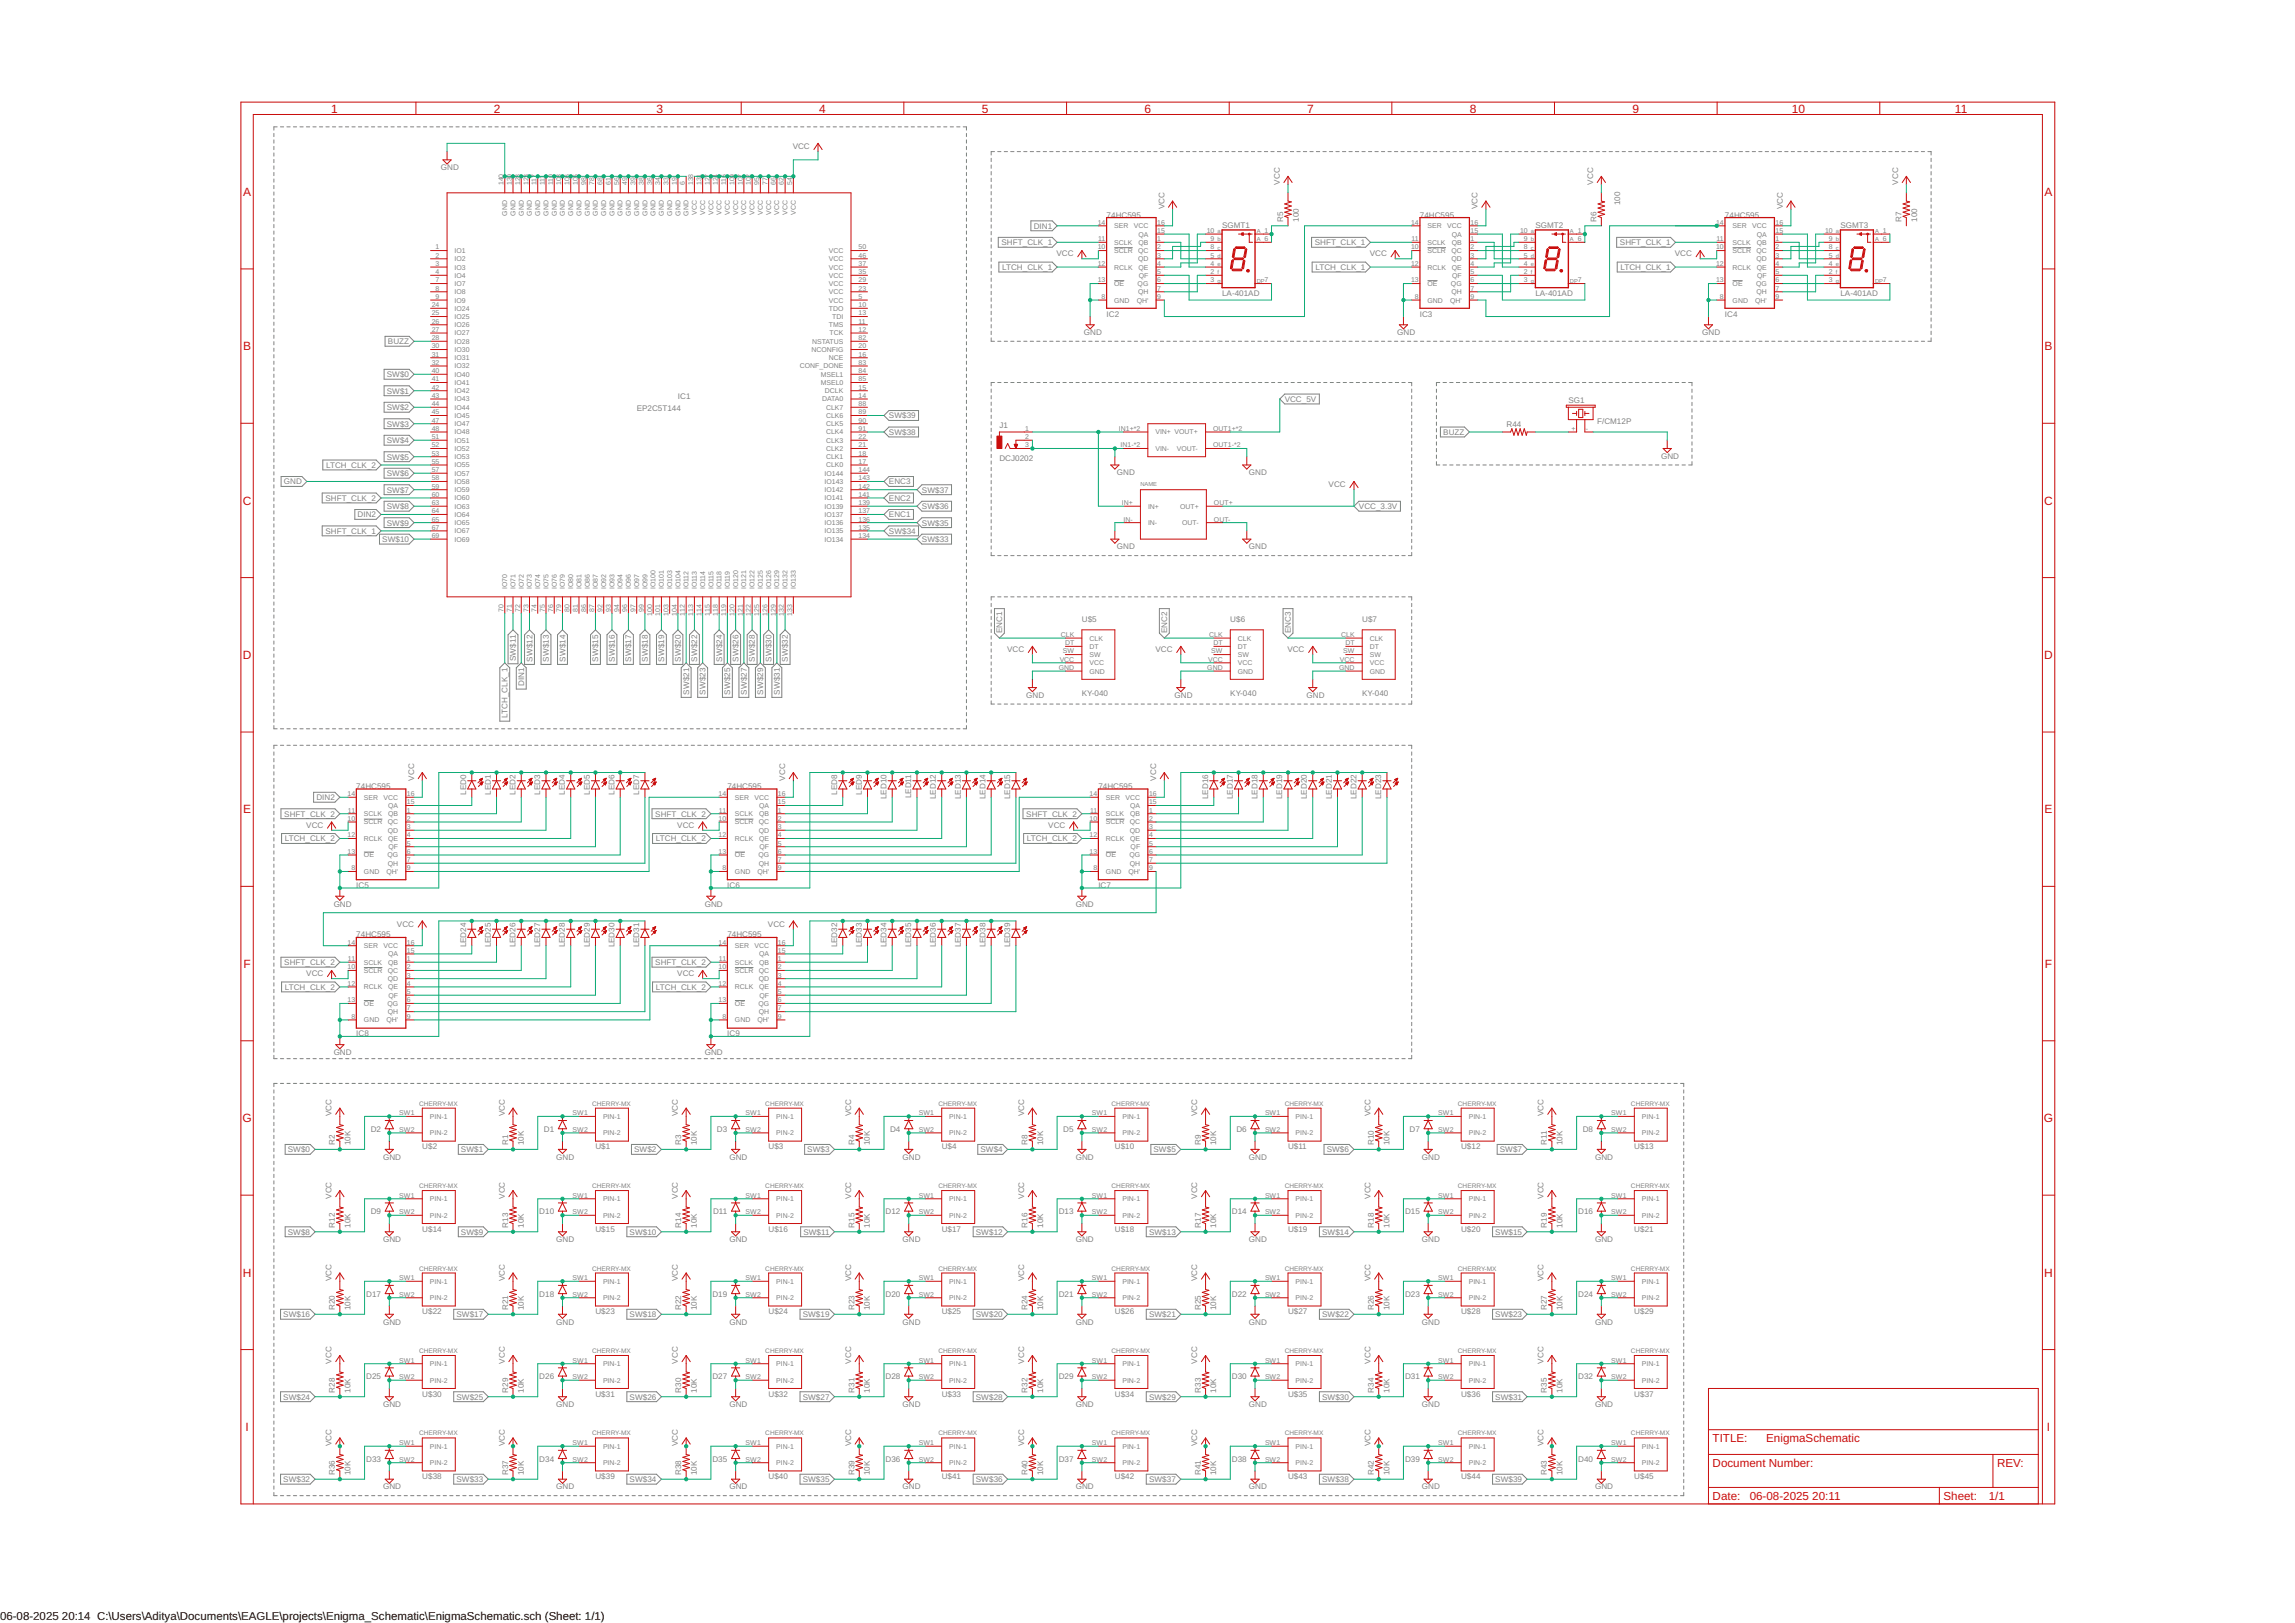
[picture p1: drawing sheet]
<svg xmlns="http://www.w3.org/2000/svg" width="707mm" height="500mm" viewBox="0 0 707 500" stroke-linecap="round" stroke-linejoin="round" font-family="sans-serif">
<defs><g id="words">
<g font-size="3.7" fill="#c90d0c">
<text x="102.1" y="34.7">1</text>
<text x="152.2" y="34.7">2</text>
<text x="202.3" y="34.7">3</text>
<text x="252.4" y="34.7">4</text>
<text x="302.5" y="34.7">5</text>
<text x="352.6" y="34.7">6</text>
<text x="402.7" y="34.7">7</text>
<text x="452.8" y="34.7">8</text>
<text x="502.9" y="34.7">9</text>
<text x="552" y="34.7">10</text>
<text x="602.2" y="34.7">11</text>
<text x="74.9" y="60.3">A</text>
<text x="629.8" y="60.3">A</text>
<text x="74.9" y="107.9">B</text>
<text x="629.8" y="107.9">B</text>
<text x="74.8" y="155.4">C</text>
<text x="629.7" y="155.4">C</text>
<text x="74.8" y="203">D</text>
<text x="629.7" y="203">D</text>
<text x="74.9" y="250.5">E</text>
<text x="629.8" y="250.5">E</text>
<text x="75" y="298.1">F</text>
<text x="629.9" y="298.1">F</text>
<text x="74.7" y="345.6">G</text>
<text x="629.6" y="345.6">G</text>
<text x="74.8" y="393.2">H</text>
<text x="629.7" y="393.2">H</text>
<text x="75.6" y="440.7">I</text>
<text x="630.6" y="440.7">I</text>
</g>
<g font-size="3.6" fill="#c90d0c">
<text x="527.6" y="444.2">TITLE:</text>
<text x="544.1" y="444.2">EnigmaSchematic</text>
<text x="527.6" y="451.8">Document Number:</text>
<text x="615.2" y="451.8">REV:</text>
<text x="527.6" y="461.9">Date:</text>
<text x="539" y="461.9">06-08-2025</text>
<text x="558.3" y="461.9">20:11</text>
<text x="598.7" y="461.9">Sheet:</text>
<text x="612.6" y="461.9">1/1</text>
</g>
<g font-size="3.5">
<text x="0" y="498.9">06-08-2025</text>
<text x="19.1" y="498.9">20:14 C:\Users\Aditya\Documents\EAGLE\projects\Enigma_Schematic\EnigmaSchematic.sch (Sheet: 1/1)</text>
</g>
<g font-size="2.5" fill="#808080">
<text x="244.2" y="45.9">VCC</text>
<text x="135.8" y="52.4">GND</text>
<text x="394.2" y="56.9" transform="rotate(-90 394.2 56.9)">VCC</text>
<text x="490.7" y="56.9" transform="rotate(-90 490.7 56.9)">VCC</text>
<text x="584.7" y="56.9" transform="rotate(-90 584.7 56.9)">VCC</text>
<text x="358.7" y="64.5" transform="rotate(-90 358.7 64.5)">VCC</text>
<text x="455.2" y="64.5" transform="rotate(-90 455.2 64.5)">VCC</text>
<text x="499.1" y="63.2" transform="rotate(-90 499.1 63.2)">100</text>
<text x="549.2" y="64.5" transform="rotate(-90 549.2 64.5)">VCC</text>
<text x="318.4" y="70.4">DIN1</text>
<text x="340.9" y="67">74HC595</text>
<text x="376.4" y="70.2">SGMT1</text>
<text x="395.3" y="68.3" transform="rotate(-90 395.3 68.3)">R5</text>
<text x="400.1" y="68.3" transform="rotate(-90 400.1 68.3)">100</text>
<text x="437.4" y="67">74HC595</text>
<text x="473" y="70.2">SGMT2</text>
<text x="491.8" y="68.3" transform="rotate(-90 491.8 68.3)">R6</text>
<text x="531.4" y="67">74HC595</text>
<text x="566.9" y="70.2">SGMT3</text>
<text x="585.8" y="68.3" transform="rotate(-90 585.8 68.3)">R7</text>
<text x="590.6" y="68.3" transform="rotate(-90 590.6 68.3)">100</text>
<text x="308.5" y="75.5">SHFT_CLK_1</text>
<text x="405" y="75.5">SHFT_CLK_1</text>
<text x="499" y="75.5">SHFT_CLK_1</text>
<text x="308.7" y="83.1">LTCH_CLK_1</text>
<text x="325.5" y="78.9">VCC</text>
<text x="405.2" y="83.1">LTCH_CLK_1</text>
<text x="422" y="78.9">VCC</text>
<text x="499.2" y="83.1">LTCH_CLK_1</text>
<text x="515.9" y="78.9">VCC</text>
<text x="376.4" y="91.1">LA-401AD</text>
<text x="473" y="91.1">LA-401AD</text>
<text x="566.9" y="91.1">LA-401AD</text>
<text x="340.9" y="97.5">IC2</text>
<text x="437.4" y="97.5">IC3</text>
<text x="531.4" y="97.5">IC4</text>
<text x="119.5" y="106">BUZZ</text>
<text x="333.9" y="103.2">GND</text>
<text x="430.4" y="103.2">GND</text>
<text x="524.4" y="103.2">GND</text>
<text x="119.1" y="116.2">SW$0</text>
<text x="119.1" y="121.2">SW$1</text>
<text x="208.8" y="122.9">IC1</text>
<text x="395.8" y="123.8">VCC_5V</text>
<text x="483.1" y="124.2">SG1</text>
<text x="119.1" y="126.3">SW$2</text>
<text x="119.1" y="131.4">SW$3</text>
<text x="196.1" y="126.7">EP2C5T144</text>
<text x="273.8" y="128.9">SW$39</text>
<text x="307.9" y="131.8">J1</text>
<text x="464.1" y="131.5">R44</text>
<text x="492" y="130.5">F/CM12P</text>
<text x="119.1" y="136.5">SW$4</text>
<text x="273.8" y="133.9">SW$38</text>
<text x="444.6" y="133.9">BUZZ</text>
<text x="119.1" y="141.6">SW$5</text>
<text x="307.9" y="141.9">DCJ0202</text>
<text x="511.7" y="141.3">GND</text>
<text x="87.5" y="149.2">GND</text>
<text x="100.5" y="144.1">LTCH_CLK_2</text>
<text x="119.1" y="146.6">SW$6</text>
<text x="273.8" y="149.2">ENC3</text>
<text x="344.1" y="146.4">GND</text>
<text x="384.7" y="146.4">GND</text>
<text x="100.3" y="154.3">SHFT_CLK_2</text>
<text x="119.1" y="151.7">SW$7</text>
<text x="273.8" y="154.3">ENC2</text>
<text x="284" y="151.7">SW$37</text>
<text x="409.3" y="150.1">VCC</text>
<text x="110.2" y="159.3">DIN2</text>
<text x="119.1" y="156.8">SW$8</text>
<text x="119.1" y="161.9">SW$9</text>
<text x="273.8" y="159.3">ENC1</text>
<text x="284" y="161.9">SW$35</text>
<text x="284" y="156.8">SW$36</text>
<text x="418.6" y="156.8">VCC_3.3V</text>
<text x="100.3" y="164.4">SHFT_CLK_1</text>
<text x="117.7" y="167">SW$10</text>
<text x="273.8" y="164.4">SW$34</text>
<text x="284" y="167">SW$33</text>
<text x="344.1" y="169.2">GND</text>
<text x="384.7" y="169.2">GND</text>
<text x="333.3" y="191.5">U$5</text>
<text x="379" y="191.5">U$6</text>
<text x="419.6" y="191.5">U$7</text>
<text x="308.8" y="195" transform="rotate(-90 308.8 195)">ENC1</text>
<text x="359.6" y="195" transform="rotate(-90 359.6 195)">ENC2</text>
<text x="397.7" y="195" transform="rotate(-90 397.7 195)">ENC3</text>
<text x="158.9" y="203.6" transform="rotate(-90 158.9 203.6)">SW$11</text>
<text x="164" y="203.8" transform="rotate(-90 164 203.8)">SW$12</text>
<text x="169.1" y="203.8" transform="rotate(-90 169.1 203.8)">SW$13</text>
<text x="174.2" y="203.8" transform="rotate(-90 174.2 203.8)">SW$14</text>
<text x="184.3" y="203.8" transform="rotate(-90 184.3 203.8)">SW$15</text>
<text x="189.4" y="203.8" transform="rotate(-90 189.4 203.8)">SW$16</text>
<text x="194.5" y="203.8" transform="rotate(-90 194.5 203.8)">SW$17</text>
<text x="199.6" y="203.8" transform="rotate(-90 199.6 203.8)">SW$18</text>
<text x="204.6" y="203.8" transform="rotate(-90 204.6 203.8)">SW$19</text>
<text x="209.7" y="203.8" transform="rotate(-90 209.7 203.8)">SW$20</text>
<text x="214.8" y="203.8" transform="rotate(-90 214.8 203.8)">SW$22</text>
<text x="222.4" y="203.8" transform="rotate(-90 222.4 203.8)">SW$24</text>
<text x="227.5" y="203.8" transform="rotate(-90 227.5 203.8)">SW$26</text>
<text x="232.6" y="203.8" transform="rotate(-90 232.6 203.8)">SW$28</text>
<text x="237.6" y="203.8" transform="rotate(-90 237.6 203.8)">SW$30</text>
<text x="242.7" y="203.8" transform="rotate(-90 242.7 203.8)">SW$32</text>
<text x="310.2" y="200.9">VCC</text>
<text x="355.9" y="200.9">VCC</text>
<text x="396.6" y="200.9">VCC</text>
<text x="161.5" y="211.4" transform="rotate(-90 161.5 211.4)">DIN1</text>
<text x="212.3" y="214" transform="rotate(-90 212.3 214)">SW$21</text>
<text x="217.3" y="214" transform="rotate(-90 217.3 214)">SW$23</text>
<text x="225" y="214" transform="rotate(-90 225 214)">SW$25</text>
<text x="230" y="214" transform="rotate(-90 230 214)">SW$27</text>
<text x="235.1" y="214" transform="rotate(-90 235.1 214)">SW$29</text>
<text x="240.2" y="214" transform="rotate(-90 240.2 214)">SW$31</text>
<text x="316.1" y="215">GND</text>
<text x="333.3" y="214.3">KY-040</text>
<text x="361.8" y="215">GND</text>
<text x="379" y="214.3">KY-040</text>
<text x="402.5" y="215">GND</text>
<text x="419.6" y="214.3">KY-040</text>
<text x="156.4" y="221.1" transform="rotate(-90 156.4 221.1)">LTCH_CLK_1</text>
<text x="109.8" y="243">74HC595</text>
<text x="127.5" y="240.5" transform="rotate(-90 127.5 240.5)">VCC</text>
<text x="143.6" y="244.7" transform="rotate(-90 143.6 244.7)">LED0</text>
<text x="151.2" y="244.7" transform="rotate(-90 151.2 244.7)">LED1</text>
<text x="158.8" y="244.7" transform="rotate(-90 158.8 244.7)">LED2</text>
<text x="166.4" y="244.7" transform="rotate(-90 166.4 244.7)">LED3</text>
<text x="174" y="244.7" transform="rotate(-90 174 244.7)">LED4</text>
<text x="181.6" y="244.7" transform="rotate(-90 181.6 244.7)">LED5</text>
<text x="189.3" y="244.7" transform="rotate(-90 189.3 244.7)">LED6</text>
<text x="196.9" y="244.7" transform="rotate(-90 196.9 244.7)">LED7</text>
<text x="224.1" y="243">74HC595</text>
<text x="241.8" y="240.5" transform="rotate(-90 241.8 240.5)">VCC</text>
<text x="257.8" y="244.7" transform="rotate(-90 257.8 244.7)">LED8</text>
<text x="265.5" y="244.7" transform="rotate(-90 265.5 244.7)">LED9</text>
<text x="280.7" y="245.9" transform="rotate(-90 280.7 245.9)">LED11</text>
<text x="338.3" y="243">74HC595</text>
<text x="356.1" y="240.5" transform="rotate(-90 356.1 240.5)">VCC</text>
<text x="87.6" y="251.5">SHFT_CLK_2</text>
<text x="97.5" y="246.4">DIN2</text>
<text x="201.9" y="251.5">SHFT_CLK_2</text>
<text x="273.1" y="246.1" transform="rotate(-90 273.1 246.1)">LED10</text>
<text x="288.3" y="246.1" transform="rotate(-90 288.3 246.1)">LED12</text>
<text x="295.9" y="246.1" transform="rotate(-90 295.9 246.1)">LED13</text>
<text x="303.6" y="246.1" transform="rotate(-90 303.6 246.1)">LED14</text>
<text x="311.2" y="246.1" transform="rotate(-90 311.2 246.1)">LED15</text>
<text x="316.1" y="251.5">SHFT_CLK_2</text>
<text x="372.1" y="246.1" transform="rotate(-90 372.1 246.1)">LED16</text>
<text x="379.8" y="246.1" transform="rotate(-90 379.8 246.1)">LED17</text>
<text x="387.4" y="246.1" transform="rotate(-90 387.4 246.1)">LED18</text>
<text x="395" y="246.1" transform="rotate(-90 395 246.1)">LED19</text>
<text x="402.6" y="246.1" transform="rotate(-90 402.6 246.1)">LED20</text>
<text x="410.2" y="246.1" transform="rotate(-90 410.2 246.1)">LED21</text>
<text x="417.8" y="246.1" transform="rotate(-90 417.8 246.1)">LED22</text>
<text x="425.5" y="246.1" transform="rotate(-90 425.5 246.1)">LED23</text>
<text x="94.3" y="255">VCC</text>
<text x="208.6" y="255">VCC</text>
<text x="322.9" y="255">VCC</text>
<text x="87.8" y="259.1">LTCH_CLK_2</text>
<text x="202" y="259.1">LTCH_CLK_2</text>
<text x="316.3" y="259.1">LTCH_CLK_2</text>
<text x="109.8" y="273.5">IC5</text>
<text x="224" y="273.5">IC6</text>
<text x="338.3" y="273.5">IC7</text>
<text x="102.8" y="279.2">GND</text>
<text x="217.1" y="279.2">GND</text>
<text x="331.4" y="279.2">GND</text>
<text x="122.3" y="285.4">VCC</text>
<text x="236.6" y="285.4">VCC</text>
<text x="109.8" y="288.7">74HC595</text>
<text x="143.6" y="291.8" transform="rotate(-90 143.6 291.8)">LED24</text>
<text x="151.2" y="291.8" transform="rotate(-90 151.2 291.8)">LED25</text>
<text x="158.8" y="291.8" transform="rotate(-90 158.8 291.8)">LED26</text>
<text x="166.4" y="291.8" transform="rotate(-90 166.4 291.8)">LED27</text>
<text x="174" y="291.8" transform="rotate(-90 174 291.8)">LED28</text>
<text x="181.6" y="291.8" transform="rotate(-90 181.6 291.8)">LED29</text>
<text x="189.3" y="291.8" transform="rotate(-90 189.3 291.8)">LED30</text>
<text x="196.9" y="291.8" transform="rotate(-90 196.9 291.8)">LED31</text>
<text x="224.1" y="288.7">74HC595</text>
<text x="257.8" y="291.8" transform="rotate(-90 257.8 291.8)">LED32</text>
<text x="265.5" y="291.8" transform="rotate(-90 265.5 291.8)">LED33</text>
<text x="273.1" y="291.8" transform="rotate(-90 273.1 291.8)">LED34</text>
<text x="280.7" y="291.8" transform="rotate(-90 280.7 291.8)">LED35</text>
<text x="288.3" y="291.8" transform="rotate(-90 288.3 291.8)">LED36</text>
<text x="295.9" y="291.8" transform="rotate(-90 295.9 291.8)">LED37</text>
<text x="303.6" y="291.8" transform="rotate(-90 303.6 291.8)">LED38</text>
<text x="311.2" y="291.8" transform="rotate(-90 311.2 291.8)">LED39</text>
<text x="87.6" y="297.2">SHFT_CLK_2</text>
<text x="201.9" y="297.2">SHFT_CLK_2</text>
<text x="87.8" y="304.9">LTCH_CLK_2</text>
<text x="94.3" y="300.7">VCC</text>
<text x="202" y="304.9">LTCH_CLK_2</text>
<text x="208.6" y="300.7">VCC</text>
<text x="109.8" y="319.2">IC8</text>
<text x="224" y="319.2">IC9</text>
<text x="102.8" y="324.9">GND</text>
<text x="217.1" y="324.9">GND</text>
<text x="102.2" y="343.8" transform="rotate(-90 102.2 343.8)">VCC</text>
<text x="155.5" y="343.8" transform="rotate(-90 155.5 343.8)">VCC</text>
<text x="208.8" y="343.8" transform="rotate(-90 208.8 343.8)">VCC</text>
<text x="262.2" y="343.8" transform="rotate(-90 262.2 343.8)">VCC</text>
<text x="315.5" y="343.8" transform="rotate(-90 315.5 343.8)">VCC</text>
<text x="368.8" y="343.8" transform="rotate(-90 368.8 343.8)">VCC</text>
<text x="422.2" y="343.8" transform="rotate(-90 422.2 343.8)">VCC</text>
<text x="475.5" y="343.8" transform="rotate(-90 475.5 343.8)">VCC</text>
<text x="103.2" y="352.7" transform="rotate(-90 103.2 352.7)">R2</text>
<text x="108" y="352.7" transform="rotate(-90 108 352.7)">10K</text>
<text x="114.2" y="348.6">D2</text>
<text x="156.5" y="352.7" transform="rotate(-90 156.5 352.7)">R1</text>
<text x="161.3" y="352.7" transform="rotate(-90 161.3 352.7)">10K</text>
<text x="167.5" y="348.6">D1</text>
<text x="209.9" y="352.7" transform="rotate(-90 209.9 352.7)">R3</text>
<text x="214.7" y="352.7" transform="rotate(-90 214.7 352.7)">10K</text>
<text x="220.9" y="348.6">D3</text>
<text x="263.2" y="352.7" transform="rotate(-90 263.2 352.7)">R4</text>
<text x="268" y="352.7" transform="rotate(-90 268 352.7)">10K</text>
<text x="274.2" y="348.6">D4</text>
<text x="316.5" y="352.7" transform="rotate(-90 316.5 352.7)">R8</text>
<text x="321.3" y="352.7" transform="rotate(-90 321.3 352.7)">10K</text>
<text x="327.5" y="348.6">D5</text>
<text x="369.9" y="352.7" transform="rotate(-90 369.9 352.7)">R9</text>
<text x="374.7" y="352.7" transform="rotate(-90 374.7 352.7)">10K</text>
<text x="380.9" y="348.6">D6</text>
<text x="423.2" y="352.7" transform="rotate(-90 423.2 352.7)">R10</text>
<text x="428" y="352.7" transform="rotate(-90 428 352.7)">10K</text>
<text x="434.2" y="348.6">D7</text>
<text x="476.5" y="352.7" transform="rotate(-90 476.5 352.7)">R11</text>
<text x="481.3" y="352.7" transform="rotate(-90 481.3 352.7)">10K</text>
<text x="487.5" y="348.6">D8</text>
<text x="88.7" y="354.9">SW$0</text>
<text x="118" y="357.2">GND</text>
<text x="130.1" y="354">U$2</text>
<text x="142" y="354.9">SW$1</text>
<text x="171.4" y="357.2">GND</text>
<text x="183.4" y="354">U$1</text>
<text x="195.3" y="354.9">SW$2</text>
<text x="224.7" y="357.2">GND</text>
<text x="236.8" y="354">U$3</text>
<text x="248.7" y="354.9">SW$3</text>
<text x="278" y="357.2">GND</text>
<text x="290.1" y="354">U$4</text>
<text x="302" y="354.9">SW$4</text>
<text x="331.4" y="357.2">GND</text>
<text x="343.4" y="354">U$10</text>
<text x="355.3" y="354.9">SW$5</text>
<text x="384.7" y="357.2">GND</text>
<text x="396.8" y="354">U$11</text>
<text x="408.7" y="354.9">SW$6</text>
<text x="438" y="357.2">GND</text>
<text x="450.1" y="354">U$12</text>
<text x="462" y="354.9">SW$7</text>
<text x="491.4" y="357.2">GND</text>
<text x="503.4" y="354">U$13</text>
<text x="102.2" y="369.2" transform="rotate(-90 102.2 369.2)">VCC</text>
<text x="155.5" y="369.2" transform="rotate(-90 155.5 369.2)">VCC</text>
<text x="208.8" y="369.2" transform="rotate(-90 208.8 369.2)">VCC</text>
<text x="262.2" y="369.2" transform="rotate(-90 262.2 369.2)">VCC</text>
<text x="315.5" y="369.2" transform="rotate(-90 315.5 369.2)">VCC</text>
<text x="368.8" y="369.2" transform="rotate(-90 368.8 369.2)">VCC</text>
<text x="422.2" y="369.2" transform="rotate(-90 422.2 369.2)">VCC</text>
<text x="475.5" y="369.2" transform="rotate(-90 475.5 369.2)">VCC</text>
<text x="114.2" y="374">D9</text>
<text x="166.1" y="374">D10</text>
<text x="219.7" y="374">D11</text>
<text x="272.8" y="374">D12</text>
<text x="326.1" y="374">D13</text>
<text x="379.5" y="374">D14</text>
<text x="432.8" y="374">D15</text>
<text x="486.1" y="374">D16</text>
<text x="88.7" y="380.3">SW$8</text>
<text x="103.2" y="378.1" transform="rotate(-90 103.2 378.1)">R12</text>
<text x="108" y="378.1" transform="rotate(-90 108 378.1)">10K</text>
<text x="118" y="382.6">GND</text>
<text x="130.1" y="379.4">U$14</text>
<text x="142" y="380.3">SW$9</text>
<text x="156.5" y="378.1" transform="rotate(-90 156.5 378.1)">R13</text>
<text x="161.3" y="378.1" transform="rotate(-90 161.3 378.1)">10K</text>
<text x="171.4" y="382.6">GND</text>
<text x="183.4" y="379.4">U$15</text>
<text x="193.9" y="380.3">SW$10</text>
<text x="209.9" y="378.1" transform="rotate(-90 209.9 378.1)">R14</text>
<text x="214.7" y="378.1" transform="rotate(-90 214.7 378.1)">10K</text>
<text x="224.7" y="382.6">GND</text>
<text x="236.8" y="379.4">U$16</text>
<text x="247.5" y="380.3">SW$11</text>
<text x="263.2" y="378.1" transform="rotate(-90 263.2 378.1)">R15</text>
<text x="268" y="378.1" transform="rotate(-90 268 378.1)">10K</text>
<text x="278" y="382.6">GND</text>
<text x="290.1" y="379.4">U$17</text>
<text x="300.6" y="380.3">SW$12</text>
<text x="316.5" y="378.1" transform="rotate(-90 316.5 378.1)">R16</text>
<text x="321.3" y="378.1" transform="rotate(-90 321.3 378.1)">10K</text>
<text x="331.4" y="382.6">GND</text>
<text x="343.4" y="379.4">U$18</text>
<text x="354" y="380.3">SW$13</text>
<text x="369.9" y="378.1" transform="rotate(-90 369.9 378.1)">R17</text>
<text x="374.7" y="378.1" transform="rotate(-90 374.7 378.1)">10K</text>
<text x="384.7" y="382.6">GND</text>
<text x="396.8" y="379.4">U$19</text>
<text x="407.3" y="380.3">SW$14</text>
<text x="423.2" y="378.1" transform="rotate(-90 423.2 378.1)">R18</text>
<text x="428" y="378.1" transform="rotate(-90 428 378.1)">10K</text>
<text x="438" y="382.6">GND</text>
<text x="450.1" y="379.4">U$20</text>
<text x="460.6" y="380.3">SW$15</text>
<text x="476.5" y="378.1" transform="rotate(-90 476.5 378.1)">R19</text>
<text x="481.3" y="378.1" transform="rotate(-90 481.3 378.1)">10K</text>
<text x="491.4" y="382.6">GND</text>
<text x="503.4" y="379.4">U$21</text>
<text x="102.2" y="394.6" transform="rotate(-90 102.2 394.6)">VCC</text>
<text x="155.5" y="394.6" transform="rotate(-90 155.5 394.6)">VCC</text>
<text x="208.8" y="394.6" transform="rotate(-90 208.8 394.6)">VCC</text>
<text x="262.2" y="394.6" transform="rotate(-90 262.2 394.6)">VCC</text>
<text x="315.5" y="394.6" transform="rotate(-90 315.5 394.6)">VCC</text>
<text x="368.8" y="394.6" transform="rotate(-90 368.8 394.6)">VCC</text>
<text x="422.2" y="394.6" transform="rotate(-90 422.2 394.6)">VCC</text>
<text x="475.5" y="394.6" transform="rotate(-90 475.5 394.6)">VCC</text>
<text x="112.8" y="399.4">D17</text>
<text x="166.1" y="399.4">D18</text>
<text x="219.5" y="399.4">D19</text>
<text x="272.8" y="399.4">D20</text>
<text x="326.1" y="399.4">D21</text>
<text x="379.5" y="399.4">D22</text>
<text x="432.8" y="399.4">D23</text>
<text x="486.1" y="399.4">D24</text>
<text x="87.3" y="405.7">SW$16</text>
<text x="103.2" y="403.5" transform="rotate(-90 103.2 403.5)">R20</text>
<text x="108" y="403.5" transform="rotate(-90 108 403.5)">10K</text>
<text x="118" y="408">GND</text>
<text x="130.1" y="404.8">U$22</text>
<text x="140.6" y="405.7">SW$17</text>
<text x="156.5" y="403.5" transform="rotate(-90 156.5 403.5)">R21</text>
<text x="161.3" y="403.5" transform="rotate(-90 161.3 403.5)">10K</text>
<text x="171.4" y="408">GND</text>
<text x="183.4" y="404.8">U$23</text>
<text x="193.9" y="405.7">SW$18</text>
<text x="209.9" y="403.5" transform="rotate(-90 209.9 403.5)">R22</text>
<text x="214.7" y="403.5" transform="rotate(-90 214.7 403.5)">10K</text>
<text x="224.7" y="408">GND</text>
<text x="236.8" y="404.8">U$24</text>
<text x="247.3" y="405.7">SW$19</text>
<text x="263.2" y="403.5" transform="rotate(-90 263.2 403.5)">R23</text>
<text x="268" y="403.5" transform="rotate(-90 268 403.5)">10K</text>
<text x="278" y="408">GND</text>
<text x="290.1" y="404.8">U$25</text>
<text x="300.6" y="405.7">SW$20</text>
<text x="316.5" y="403.5" transform="rotate(-90 316.5 403.5)">R24</text>
<text x="321.3" y="403.5" transform="rotate(-90 321.3 403.5)">10K</text>
<text x="331.4" y="408">GND</text>
<text x="343.4" y="404.8">U$26</text>
<text x="354" y="405.7">SW$21</text>
<text x="369.9" y="403.5" transform="rotate(-90 369.9 403.5)">R25</text>
<text x="374.7" y="403.5" transform="rotate(-90 374.7 403.5)">10K</text>
<text x="384.7" y="408">GND</text>
<text x="396.8" y="404.8">U$27</text>
<text x="407.3" y="405.7">SW$22</text>
<text x="423.2" y="403.5" transform="rotate(-90 423.2 403.5)">R26</text>
<text x="428" y="403.5" transform="rotate(-90 428 403.5)">10K</text>
<text x="438" y="408">GND</text>
<text x="450.1" y="404.8">U$28</text>
<text x="460.6" y="405.7">SW$23</text>
<text x="476.5" y="403.5" transform="rotate(-90 476.5 403.5)">R27</text>
<text x="481.3" y="403.5" transform="rotate(-90 481.3 403.5)">10K</text>
<text x="491.4" y="408">GND</text>
<text x="503.4" y="404.8">U$29</text>
<text x="102.2" y="420" transform="rotate(-90 102.2 420)">VCC</text>
<text x="112.8" y="424.8">D25</text>
<text x="155.5" y="420" transform="rotate(-90 155.5 420)">VCC</text>
<text x="166.1" y="424.8">D26</text>
<text x="208.8" y="420" transform="rotate(-90 208.8 420)">VCC</text>
<text x="219.5" y="424.8">D27</text>
<text x="262.2" y="420" transform="rotate(-90 262.2 420)">VCC</text>
<text x="272.8" y="424.8">D28</text>
<text x="315.5" y="420" transform="rotate(-90 315.5 420)">VCC</text>
<text x="326.1" y="424.8">D29</text>
<text x="368.8" y="420" transform="rotate(-90 368.8 420)">VCC</text>
<text x="379.5" y="424.8">D30</text>
<text x="422.2" y="420" transform="rotate(-90 422.2 420)">VCC</text>
<text x="432.8" y="424.8">D31</text>
<text x="475.5" y="420" transform="rotate(-90 475.5 420)">VCC</text>
<text x="486.1" y="424.8">D32</text>
<text x="87.3" y="431.1">SW$24</text>
<text x="103.2" y="428.9" transform="rotate(-90 103.2 428.9)">R28</text>
<text x="108" y="428.9" transform="rotate(-90 108 428.9)">10K</text>
<text x="130.1" y="430.2">U$30</text>
<text x="140.6" y="431.1">SW$25</text>
<text x="156.5" y="428.9" transform="rotate(-90 156.5 428.9)">R29</text>
<text x="161.3" y="428.9" transform="rotate(-90 161.3 428.9)">10K</text>
<text x="183.4" y="430.2">U$31</text>
<text x="193.9" y="431.1">SW$26</text>
<text x="209.9" y="428.9" transform="rotate(-90 209.9 428.9)">R30</text>
<text x="214.7" y="428.9" transform="rotate(-90 214.7 428.9)">10K</text>
<text x="236.8" y="430.2">U$32</text>
<text x="247.3" y="431.1">SW$27</text>
<text x="263.2" y="428.9" transform="rotate(-90 263.2 428.9)">R31</text>
<text x="268" y="428.9" transform="rotate(-90 268 428.9)">10K</text>
<text x="290.1" y="430.2">U$33</text>
<text x="300.6" y="431.1">SW$28</text>
<text x="316.5" y="428.9" transform="rotate(-90 316.5 428.9)">R32</text>
<text x="321.3" y="428.9" transform="rotate(-90 321.3 428.9)">10K</text>
<text x="343.4" y="430.2">U$34</text>
<text x="354" y="431.1">SW$29</text>
<text x="369.9" y="428.9" transform="rotate(-90 369.9 428.9)">R33</text>
<text x="374.7" y="428.9" transform="rotate(-90 374.7 428.9)">10K</text>
<text x="396.8" y="430.2">U$35</text>
<text x="407.3" y="431.1">SW$30</text>
<text x="423.2" y="428.9" transform="rotate(-90 423.2 428.9)">R34</text>
<text x="428" y="428.9" transform="rotate(-90 428 428.9)">10K</text>
<text x="450.1" y="430.2">U$36</text>
<text x="460.6" y="431.1">SW$31</text>
<text x="476.5" y="428.9" transform="rotate(-90 476.5 428.9)">R35</text>
<text x="481.3" y="428.9" transform="rotate(-90 481.3 428.9)">10K</text>
<text x="503.4" y="430.2">U$37</text>
<text x="118" y="433.4">GND</text>
<text x="171.4" y="433.4">GND</text>
<text x="224.7" y="433.4">GND</text>
<text x="278" y="433.4">GND</text>
<text x="331.4" y="433.4">GND</text>
<text x="384.7" y="433.4">GND</text>
<text x="438" y="433.4">GND</text>
<text x="491.4" y="433.4">GND</text>
<text x="102.2" y="445.4" transform="rotate(-90 102.2 445.4)">VCC</text>
<text x="155.5" y="445.4" transform="rotate(-90 155.5 445.4)">VCC</text>
<text x="208.8" y="445.4" transform="rotate(-90 208.8 445.4)">VCC</text>
<text x="262.2" y="445.4" transform="rotate(-90 262.2 445.4)">VCC</text>
<text x="315.5" y="445.4" transform="rotate(-90 315.5 445.4)">VCC</text>
<text x="368.8" y="445.4" transform="rotate(-90 368.8 445.4)">VCC</text>
<text x="422.2" y="445.4" transform="rotate(-90 422.2 445.4)">VCC</text>
<text x="475.5" y="445.4" transform="rotate(-90 475.5 445.4)">VCC</text>
<text x="103.2" y="454.3" transform="rotate(-90 103.2 454.3)">R36</text>
<text x="108" y="454.3" transform="rotate(-90 108 454.3)">10K</text>
<text x="112.8" y="450.2">D33</text>
<text x="130.1" y="455.6">U$38</text>
<text x="156.5" y="454.3" transform="rotate(-90 156.5 454.3)">R37</text>
<text x="161.3" y="454.3" transform="rotate(-90 161.3 454.3)">10K</text>
<text x="166.1" y="450.2">D34</text>
<text x="183.4" y="455.6">U$39</text>
<text x="209.9" y="454.3" transform="rotate(-90 209.9 454.3)">R38</text>
<text x="214.7" y="454.3" transform="rotate(-90 214.7 454.3)">10K</text>
<text x="219.5" y="450.2">D35</text>
<text x="236.8" y="455.6">U$40</text>
<text x="263.2" y="454.3" transform="rotate(-90 263.2 454.3)">R39</text>
<text x="268" y="454.3" transform="rotate(-90 268 454.3)">10K</text>
<text x="272.8" y="450.2">D36</text>
<text x="290.1" y="455.6">U$41</text>
<text x="316.5" y="454.3" transform="rotate(-90 316.5 454.3)">R40</text>
<text x="321.3" y="454.3" transform="rotate(-90 321.3 454.3)">10K</text>
<text x="326.1" y="450.2">D37</text>
<text x="343.4" y="455.6">U$42</text>
<text x="369.9" y="454.3" transform="rotate(-90 369.9 454.3)">R41</text>
<text x="374.7" y="454.3" transform="rotate(-90 374.7 454.3)">10K</text>
<text x="379.5" y="450.2">D38</text>
<text x="396.8" y="455.6">U$43</text>
<text x="423.2" y="454.3" transform="rotate(-90 423.2 454.3)">R42</text>
<text x="428" y="454.3" transform="rotate(-90 428 454.3)">10K</text>
<text x="432.8" y="450.2">D39</text>
<text x="450.1" y="455.6">U$44</text>
<text x="476.5" y="454.3" transform="rotate(-90 476.5 454.3)">R43</text>
<text x="481.3" y="454.3" transform="rotate(-90 481.3 454.3)">10K</text>
<text x="486.1" y="450.2">D40</text>
<text x="503.4" y="455.6">U$45</text>
<text x="87.3" y="456.5">SW$32</text>
<text x="118" y="458.8">GND</text>
<text x="140.6" y="456.5">SW$33</text>
<text x="171.4" y="458.8">GND</text>
<text x="193.9" y="456.5">SW$34</text>
<text x="224.7" y="458.8">GND</text>
<text x="247.3" y="456.5">SW$35</text>
<text x="278" y="458.8">GND</text>
<text x="300.6" y="456.5">SW$36</text>
<text x="331.4" y="458.8">GND</text>
<text x="354" y="456.5">SW$37</text>
<text x="384.7" y="458.8">GND</text>
<text x="407.3" y="456.5">SW$38</text>
<text x="438" y="458.8">GND</text>
<text x="460.6" y="456.5">SW$39</text>
<text x="491.4" y="458.8">GND</text>
</g>
<g font-size="2.1" fill="#808080">
<text x="155.1" y="57.1" transform="rotate(-90 155.1 57.1)">140</text>
<text x="157.7" y="57.1" transform="rotate(-90 157.7 57.1)">130</text>
<text x="160.2" y="57.1" transform="rotate(-90 160.2 57.1)">128</text>
<text x="162.8" y="57.1" transform="rotate(-90 162.8 57.1)">123</text>
<text x="165.3" y="57.1" transform="rotate(-90 165.3 57.1)">117</text>
<text x="167.8" y="57.1" transform="rotate(-90 167.8 57.1)">111</text>
<text x="170.4" y="57.1" transform="rotate(-90 170.4 57.1)">110</text>
<text x="172.9" y="57.1" transform="rotate(-90 172.9 57.1)">108</text>
<text x="175.5" y="57.1" transform="rotate(-90 175.5 57.1)">106</text>
<text x="178" y="57.1" transform="rotate(-90 178 57.1)">105</text>
<text x="180.5" y="57.1" transform="rotate(-90 180.5 57.1)">98</text>
<text x="183.1" y="57.1" transform="rotate(-90 183.1 57.1)">78</text>
<text x="185.6" y="57.1" transform="rotate(-90 185.6 57.1)">68</text>
<text x="188.1" y="57.1" transform="rotate(-90 188.1 57.1)">61</text>
<text x="190.7" y="57.1" transform="rotate(-90 190.7 57.1)">56</text>
<text x="193.2" y="57.1" transform="rotate(-90 193.2 57.1)">49</text>
<text x="195.8" y="57.1" transform="rotate(-90 195.8 57.1)">39</text>
<text x="198.3" y="57.1" transform="rotate(-90 198.3 57.1)">38</text>
<text x="200.8" y="57.1" transform="rotate(-90 200.8 57.1)">36</text>
<text x="203.4" y="57.1" transform="rotate(-90 203.4 57.1)">34</text>
<text x="205.9" y="57.1" transform="rotate(-90 205.9 57.1)">33</text>
<text x="208.5" y="57.1" transform="rotate(-90 208.5 57.1)">19</text>
<text x="211" y="57.1" transform="rotate(-90 211 57.1)">6</text>
<text x="213.5" y="57.1" transform="rotate(-90 213.5 57.1)">138</text>
<text x="216.1" y="57.1" transform="rotate(-90 216.1 57.1)">131</text>
<text x="218.6" y="57.1" transform="rotate(-90 218.6 57.1)">127</text>
<text x="221.2" y="57.1" transform="rotate(-90 221.2 57.1)">124</text>
<text x="223.7" y="57.1" transform="rotate(-90 223.7 57.1)">116</text>
<text x="226.2" y="57.1" transform="rotate(-90 226.2 57.1)">109</text>
<text x="228.8" y="57.1" transform="rotate(-90 228.8 57.1)">107</text>
<text x="231.3" y="57.1" transform="rotate(-90 231.3 57.1)">102</text>
<text x="233.9" y="57.1" transform="rotate(-90 233.9 57.1)">95</text>
<text x="236.4" y="57.1" transform="rotate(-90 236.4 57.1)">77</text>
<text x="238.9" y="57.1" transform="rotate(-90 238.9 57.1)">66</text>
<text x="241.5" y="57.1" transform="rotate(-90 241.5 57.1)">62</text>
<text x="244" y="57.1" transform="rotate(-90 244 57.1)">54</text>
<text x="156.2" y="66.5" transform="rotate(-90 156.2 66.5)">GND</text>
<text x="158.8" y="66.5" transform="rotate(-90 158.8 66.5)">GND</text>
<text x="161.3" y="66.5" transform="rotate(-90 161.3 66.5)">GND</text>
<text x="163.9" y="66.5" transform="rotate(-90 163.9 66.5)">GND</text>
<text x="166.4" y="66.5" transform="rotate(-90 166.4 66.5)">GND</text>
<text x="168.9" y="66.5" transform="rotate(-90 168.9 66.5)">GND</text>
<text x="171.5" y="66.5" transform="rotate(-90 171.5 66.5)">GND</text>
<text x="174" y="66.5" transform="rotate(-90 174 66.5)">GND</text>
<text x="176.6" y="66.5" transform="rotate(-90 176.6 66.5)">GND</text>
<text x="179.1" y="66.5" transform="rotate(-90 179.1 66.5)">GND</text>
<text x="181.6" y="66.5" transform="rotate(-90 181.6 66.5)">GND</text>
<text x="184.2" y="66.5" transform="rotate(-90 184.2 66.5)">GND</text>
<text x="186.7" y="66.5" transform="rotate(-90 186.7 66.5)">GND</text>
<text x="189.3" y="66.5" transform="rotate(-90 189.3 66.5)">GND</text>
<text x="191.8" y="66.5" transform="rotate(-90 191.8 66.5)">GND</text>
<text x="194.3" y="66.5" transform="rotate(-90 194.3 66.5)">GND</text>
<text x="196.9" y="66.5" transform="rotate(-90 196.9 66.5)">GND</text>
<text x="199.4" y="66.5" transform="rotate(-90 199.4 66.5)">GND</text>
<text x="202" y="66.5" transform="rotate(-90 202 66.5)">GND</text>
<text x="204.5" y="66.5" transform="rotate(-90 204.5 66.5)">GND</text>
<text x="207" y="66.5" transform="rotate(-90 207 66.5)">GND</text>
<text x="209.6" y="66.5" transform="rotate(-90 209.6 66.5)">GND</text>
<text x="212.1" y="66.5" transform="rotate(-90 212.1 66.5)">GND</text>
<text x="214.7" y="66.2" transform="rotate(-90 214.7 66.2)">VCC</text>
<text x="217.2" y="66.2" transform="rotate(-90 217.2 66.2)">VCC</text>
<text x="219.7" y="66.2" transform="rotate(-90 219.7 66.2)">VCC</text>
<text x="222.3" y="66.2" transform="rotate(-90 222.3 66.2)">VCC</text>
<text x="224.8" y="66.2" transform="rotate(-90 224.8 66.2)">VCC</text>
<text x="227.4" y="66.2" transform="rotate(-90 227.4 66.2)">VCC</text>
<text x="229.9" y="66.2" transform="rotate(-90 229.9 66.2)">VCC</text>
<text x="232.4" y="66.2" transform="rotate(-90 232.4 66.2)">VCC</text>
<text x="235" y="66.2" transform="rotate(-90 235 66.2)">VCC</text>
<text x="237.5" y="66.2" transform="rotate(-90 237.5 66.2)">VCC</text>
<text x="240.1" y="66.2" transform="rotate(-90 240.1 66.2)">VCC</text>
<text x="242.6" y="66.2" transform="rotate(-90 242.6 66.2)">VCC</text>
<text x="245.1" y="66.2" transform="rotate(-90 245.1 66.2)">VCC</text>
<text x="338.2" y="69.2">14</text>
<text x="343.2" y="70.3">SER</text>
<text x="349.3" y="70.3">VCC</text>
<text x="356.5" y="71.7">15</text>
<text x="356.5" y="69.2">16</text>
<text x="371.7" y="71.7">10</text>
<text x="389.5" y="71.7">1</text>
<text x="434.7" y="69.2">14</text>
<text x="439.7" y="70.3">SER</text>
<text x="445.8" y="70.3">VCC</text>
<text x="453" y="71.7">15</text>
<text x="453" y="69.2">16</text>
<text x="468.3" y="71.7">10</text>
<text x="486" y="71.7">1</text>
<text x="528.7" y="69.2">14</text>
<text x="533.7" y="70.3">SER</text>
<text x="539.8" y="70.3">VCC</text>
<text x="547" y="71.7">15</text>
<text x="547" y="69.2">16</text>
<text x="562.2" y="71.7">10</text>
<text x="580" y="71.7">1</text>
<text x="134.2" y="76.8">1</text>
<text x="140" y="77.9">IO1</text>
<text x="255.3" y="77.9">VCC</text>
<text x="264.5" y="76.8">50</text>
<text x="338.2" y="76.8">10</text>
<text x="338.3" y="74.3">11</text>
<text x="343.2" y="77.9">SCLR</text>
<text x="343.2" y="75.4">SCLK</text>
<text x="350.6" y="77.9">QC</text>
<text x="350.7" y="75.4">QB</text>
<text x="350.7" y="72.9">QA</text>
<text x="356.5" y="74.3">1</text>
<text x="356.5" y="76.8">2</text>
<text x="372.9" y="74.3">9</text>
<text x="372.9" y="76.8">8</text>
<text x="389.5" y="74.3">6</text>
<text x="434.7" y="76.8">10</text>
<text x="434.8" y="74.3">11</text>
<text x="439.7" y="77.9">SCLR</text>
<text x="439.7" y="75.4">SCLK</text>
<text x="447.1" y="77.9">QC</text>
<text x="447.2" y="75.4">QB</text>
<text x="447.2" y="72.9">QA</text>
<text x="453" y="74.3">1</text>
<text x="453" y="76.8">2</text>
<text x="469.4" y="74.3">9</text>
<text x="469.4" y="76.8">8</text>
<text x="486" y="74.3">6</text>
<text x="528.7" y="76.8">10</text>
<text x="528.8" y="74.3">11</text>
<text x="533.7" y="77.9">SCLR</text>
<text x="533.7" y="75.4">SCLK</text>
<text x="541.1" y="77.9">QC</text>
<text x="541.2" y="75.4">QB</text>
<text x="541.2" y="72.9">QA</text>
<text x="547" y="74.3">1</text>
<text x="547" y="76.8">2</text>
<text x="563.4" y="74.3">9</text>
<text x="563.4" y="76.8">8</text>
<text x="580" y="74.3">6</text>
<text x="134.2" y="79.4">2</text>
<text x="134.2" y="81.9">3</text>
<text x="140" y="80.5">IO2</text>
<text x="140" y="83">IO3</text>
<text x="255.3" y="83">VCC</text>
<text x="255.3" y="80.5">VCC</text>
<text x="264.5" y="81.9">37</text>
<text x="264.5" y="79.4">46</text>
<text x="338.2" y="81.9">12</text>
<text x="343.2" y="83">RCLK</text>
<text x="350.6" y="80.5">QD</text>
<text x="350.7" y="83">QE</text>
<text x="356.5" y="79.4">3</text>
<text x="356.5" y="81.9">4</text>
<text x="372.9" y="79.4">5</text>
<text x="372.9" y="81.9">4</text>
<text x="434.7" y="81.9">12</text>
<text x="439.7" y="83">RCLK</text>
<text x="447.1" y="80.5">QD</text>
<text x="447.2" y="83">QE</text>
<text x="453" y="79.4">3</text>
<text x="453" y="81.9">4</text>
<text x="469.4" y="79.4">5</text>
<text x="469.4" y="81.9">4</text>
<text x="528.7" y="81.9">12</text>
<text x="533.7" y="83">RCLK</text>
<text x="541.1" y="80.5">QD</text>
<text x="541.2" y="83">QE</text>
<text x="547" y="79.4">3</text>
<text x="547" y="81.9">4</text>
<text x="563.4" y="79.4">5</text>
<text x="563.4" y="81.9">4</text>
<text x="134.2" y="84.4">4</text>
<text x="134.2" y="87">7</text>
<text x="134.2" y="89.5">8</text>
<text x="140" y="85.6">IO4</text>
<text x="140" y="88.1">IO7</text>
<text x="255.3" y="88.1">VCC</text>
<text x="255.3" y="85.6">VCC</text>
<text x="264.5" y="89.5">23</text>
<text x="264.5" y="87">29</text>
<text x="264.5" y="84.4">35</text>
<text x="338.2" y="87">13</text>
<text x="343.2" y="88.1">OE</text>
<text x="350.5" y="88.1">QG</text>
<text x="350.8" y="85.6">QF</text>
<text x="356.5" y="84.4">5</text>
<text x="356.5" y="87">6</text>
<text x="356.5" y="89.5">7</text>
<text x="372.9" y="84.4">2</text>
<text x="372.9" y="87">3</text>
<text x="389.5" y="87">7</text>
<text x="434.7" y="87">13</text>
<text x="439.7" y="88.1">OE</text>
<text x="447" y="88.1">QG</text>
<text x="447.3" y="85.6">QF</text>
<text x="453" y="84.4">5</text>
<text x="453" y="87">6</text>
<text x="453" y="89.5">7</text>
<text x="469.4" y="84.4">2</text>
<text x="469.4" y="87">3</text>
<text x="486" y="87">7</text>
<text x="528.7" y="87">13</text>
<text x="533.7" y="88.1">OE</text>
<text x="540.9" y="88.1">QG</text>
<text x="541.3" y="85.6">QF</text>
<text x="547" y="84.4">5</text>
<text x="547" y="87">6</text>
<text x="547" y="89.5">7</text>
<text x="563.4" y="84.4">2</text>
<text x="563.4" y="87">3</text>
<text x="580" y="87">7</text>
<text x="133" y="94.6">24</text>
<text x="134.2" y="92.1">9</text>
<text x="140" y="90.6">IO8</text>
<text x="140" y="93.2">IO9</text>
<text x="140" y="95.7">IO24</text>
<text x="255.3" y="95.7">TDO</text>
<text x="255.3" y="93.2">VCC</text>
<text x="255.3" y="90.6">VCC</text>
<text x="264.5" y="94.6">10</text>
<text x="264.5" y="92.1">5</text>
<text x="339.4" y="92.1">8</text>
<text x="343.2" y="93.2">GND</text>
<text x="350.2" y="93.2">QH'</text>
<text x="350.6" y="90.6">QH</text>
<text x="356.5" y="92.1">9</text>
<text x="435.9" y="92.1">8</text>
<text x="439.7" y="93.2">GND</text>
<text x="446.7" y="93.2">QH'</text>
<text x="447.1" y="90.6">QH</text>
<text x="453" y="92.1">9</text>
<text x="529.8" y="92.1">8</text>
<text x="533.7" y="93.2">GND</text>
<text x="540.7" y="93.2">QH'</text>
<text x="541.1" y="90.6">QH</text>
<text x="547" y="92.1">9</text>
<text x="133" y="97.1">25</text>
<text x="133" y="99.7">26</text>
<text x="140" y="98.3">IO25</text>
<text x="140" y="100.8">IO26</text>
<text x="255.3" y="100.8">TMS</text>
<text x="256.4" y="98.3">TDI</text>
<text x="264.5" y="99.7">11</text>
<text x="264.5" y="97.1">13</text>
<text x="133" y="102.2">27</text>
<text x="133" y="104.8">28</text>
<text x="133" y="107.3">30</text>
<text x="140" y="103.3">IO27</text>
<text x="140" y="105.9">IO28</text>
<text x="250.1" y="105.9">NSTATUS</text>
<text x="255.5" y="103.3">TCK</text>
<text x="264.5" y="107.3">20</text>
<text x="264.5" y="104.8">82</text>
<text x="264.5" y="102.2">12</text>
<text x="133" y="109.8">31</text>
<text x="133" y="112.4">32</text>
<text x="140" y="108.4">IO30</text>
<text x="140" y="111">IO31</text>
<text x="140" y="113.5">IO32</text>
<text x="246.4" y="113.5">CONF_DONE</text>
<text x="249.9" y="108.4">NCONFIG</text>
<text x="255.3" y="111">NCE</text>
<text x="264.5" y="112.4">83</text>
<text x="264.5" y="109.8">16</text>
<text x="133" y="114.9">40</text>
<text x="133" y="117.5">41</text>
<text x="133" y="120">42</text>
<text x="140" y="116">IO40</text>
<text x="140" y="118.6">IO41</text>
<text x="252.9" y="118.6">MSEL0</text>
<text x="252.9" y="116">MSEL1</text>
<text x="264.5" y="120">15</text>
<text x="264.5" y="117.5">85</text>
<text x="264.5" y="114.9">84</text>
<text x="133" y="122.5">43</text>
<text x="133" y="125.1">44</text>
<text x="140" y="121.1">IO42</text>
<text x="140" y="123.6">IO43</text>
<text x="253.2" y="123.6">DATA0</text>
<text x="254.1" y="121.1">DCLK</text>
<text x="264.5" y="125.1">88</text>
<text x="264.5" y="122.5">14</text>
<text x="133" y="127.6">45</text>
<text x="133" y="130.2">47</text>
<text x="140" y="126.2">IO44</text>
<text x="140" y="128.7">IO45</text>
<text x="140" y="131.3">IO47</text>
<text x="254.5" y="131.3">CLK5</text>
<text x="254.5" y="128.7">CLK6</text>
<text x="254.5" y="126.2">CLK7</text>
<text x="264.5" y="130.2">90</text>
<text x="264.5" y="127.6">89</text>
<text x="133" y="132.7">48</text>
<text x="133" y="135.2">51</text>
<text x="133" y="137.8">52</text>
<text x="140" y="133.8">IO48</text>
<text x="140" y="136.3">IO51</text>
<text x="254.5" y="136.3">CLK3</text>
<text x="254.5" y="133.8">CLK4</text>
<text x="264.5" y="137.8">21</text>
<text x="264.5" y="135.2">22</text>
<text x="264.5" y="132.7">91</text>
<text x="315.8" y="132.7">1</text>
<text x="315.8" y="135.2">2</text>
<text x="315.8" y="137.8">3</text>
<text x="344.7" y="132.7">IN1+*2</text>
<text x="345.2" y="137.8">IN1-*2</text>
<text x="355.9" y="133.8">VIN+ VOUT+</text>
<text x="373.7" y="137.8">OUT1-*2</text>
<text x="373.7" y="132.7">OUT1+*2</text>
<text x="484.1" y="132.7">+</text>
<text x="488.6" y="132.7">-</text>
<text x="133" y="140.3">53</text>
<text x="133" y="142.8">55</text>
<text x="140" y="138.9">IO52</text>
<text x="140" y="141.4">IO53</text>
<text x="140" y="144">IO55</text>
<text x="254.5" y="144">CLK0</text>
<text x="254.5" y="141.4">CLK1</text>
<text x="254.5" y="138.9">CLK2</text>
<text x="264.5" y="142.8">17</text>
<text x="264.5" y="140.3">18</text>
<text x="355.9" y="138.9">VIN-</text>
<text x="362.5" y="138.9">VOUT-</text>
<text x="133" y="145.4">57</text>
<text x="133" y="147.9">58</text>
<text x="140" y="146.5">IO57</text>
<text x="140" y="149">IO58</text>
<text x="254" y="149">IO143</text>
<text x="254" y="146.5">IO144</text>
<text x="264.5" y="147.9">143</text>
<text x="264.5" y="145.4">144</text>
<text x="133" y="150.5">59</text>
<text x="133" y="153">60</text>
<text x="133" y="155.5">63</text>
<text x="140" y="151.6">IO59</text>
<text x="140" y="154.1">IO60</text>
<text x="254" y="154.1">IO141</text>
<text x="254" y="151.6">IO142</text>
<text x="264.5" y="155.5">139</text>
<text x="264.5" y="153">141</text>
<text x="264.5" y="150.5">142</text>
<text x="345.6" y="155.5">IN+</text>
<text x="374" y="155.5">OUT+</text>
<text x="133" y="158.1">64</text>
<text x="133" y="160.6">65</text>
<text x="140" y="156.7">IO63</text>
<text x="140" y="159.2">IO64</text>
<text x="140" y="161.7">IO65</text>
<text x="254" y="161.7">IO136</text>
<text x="254" y="159.2">IO137</text>
<text x="254" y="156.7">IO139</text>
<text x="264.5" y="160.6">136</text>
<text x="264.5" y="158.1">137</text>
<text x="346.1" y="160.6">IN-</text>
<text x="353.6" y="156.7">IN+</text>
<text x="353.6" y="161.7">IN-</text>
<text x="363.5" y="156.7">OUT+</text>
<text x="364.2" y="161.7">OUT-</text>
<text x="374" y="160.6">OUT-</text>
<text x="133" y="163.2">67</text>
<text x="133" y="165.7">69</text>
<text x="140" y="164.3">IO67</text>
<text x="140" y="166.8">IO69</text>
<text x="254" y="166.8">IO134</text>
<text x="254" y="164.3">IO135</text>
<text x="264.5" y="165.7">134</text>
<text x="264.5" y="163.2">135</text>
<text x="156.2" y="181.5" transform="rotate(-90 156.2 181.5)">IO70</text>
<text x="158.8" y="181.5" transform="rotate(-90 158.8 181.5)">IO71</text>
<text x="161.3" y="181.5" transform="rotate(-90 161.3 181.5)">IO72</text>
<text x="163.9" y="181.5" transform="rotate(-90 163.9 181.5)">IO73</text>
<text x="166.4" y="181.5" transform="rotate(-90 166.4 181.5)">IO74</text>
<text x="168.9" y="181.5" transform="rotate(-90 168.9 181.5)">IO75</text>
<text x="171.5" y="181.5" transform="rotate(-90 171.5 181.5)">IO76</text>
<text x="174" y="181.5" transform="rotate(-90 174 181.5)">IO79</text>
<text x="176.6" y="181.5" transform="rotate(-90 176.6 181.5)">IO80</text>
<text x="179.1" y="181.5" transform="rotate(-90 179.1 181.5)">IO81</text>
<text x="181.6" y="181.5" transform="rotate(-90 181.6 181.5)">IO86</text>
<text x="184.2" y="181.5" transform="rotate(-90 184.2 181.5)">IO87</text>
<text x="186.7" y="181.5" transform="rotate(-90 186.7 181.5)">IO92</text>
<text x="189.3" y="181.5" transform="rotate(-90 189.3 181.5)">IO93</text>
<text x="191.8" y="181.5" transform="rotate(-90 191.8 181.5)">IO94</text>
<text x="194.3" y="181.5" transform="rotate(-90 194.3 181.5)">IO96</text>
<text x="196.9" y="181.5" transform="rotate(-90 196.9 181.5)">IO97</text>
<text x="199.4" y="181.5" transform="rotate(-90 199.4 181.5)">IO99</text>
<text x="202" y="181.5" transform="rotate(-90 202 181.5)">IO100</text>
<text x="204.5" y="181.5" transform="rotate(-90 204.5 181.5)">IO101</text>
<text x="207" y="181.5" transform="rotate(-90 207 181.5)">IO103</text>
<text x="209.6" y="181.5" transform="rotate(-90 209.6 181.5)">IO104</text>
<text x="212.1" y="181.5" transform="rotate(-90 212.1 181.5)">IO112</text>
<text x="214.7" y="181.5" transform="rotate(-90 214.7 181.5)">IO113</text>
<text x="217.2" y="181.5" transform="rotate(-90 217.2 181.5)">IO114</text>
<text x="219.7" y="181.5" transform="rotate(-90 219.7 181.5)">IO115</text>
<text x="222.3" y="181.5" transform="rotate(-90 222.3 181.5)">IO118</text>
<text x="224.8" y="181.5" transform="rotate(-90 224.8 181.5)">IO119</text>
<text x="227.4" y="181.5" transform="rotate(-90 227.4 181.5)">IO120</text>
<text x="229.9" y="181.5" transform="rotate(-90 229.9 181.5)">IO121</text>
<text x="232.4" y="181.5" transform="rotate(-90 232.4 181.5)">IO122</text>
<text x="235" y="181.5" transform="rotate(-90 235 181.5)">IO125</text>
<text x="237.5" y="181.5" transform="rotate(-90 237.5 181.5)">IO126</text>
<text x="240.1" y="181.5" transform="rotate(-90 240.1 181.5)">IO129</text>
<text x="242.6" y="181.5" transform="rotate(-90 242.6 181.5)">IO132</text>
<text x="245.1" y="181.5" transform="rotate(-90 245.1 181.5)">IO133</text>
<text x="155.1" y="188.5" transform="rotate(-90 155.1 188.5)">70</text>
<text x="157.7" y="188.5" transform="rotate(-90 157.7 188.5)">71</text>
<text x="160.2" y="188.5" transform="rotate(-90 160.2 188.5)">72</text>
<text x="162.8" y="188.5" transform="rotate(-90 162.8 188.5)">73</text>
<text x="165.3" y="188.5" transform="rotate(-90 165.3 188.5)">74</text>
<text x="167.8" y="188.5" transform="rotate(-90 167.8 188.5)">75</text>
<text x="170.4" y="188.5" transform="rotate(-90 170.4 188.5)">76</text>
<text x="172.9" y="188.5" transform="rotate(-90 172.9 188.5)">79</text>
<text x="175.5" y="188.5" transform="rotate(-90 175.5 188.5)">80</text>
<text x="178" y="188.5" transform="rotate(-90 178 188.5)">81</text>
<text x="180.5" y="188.5" transform="rotate(-90 180.5 188.5)">86</text>
<text x="183.1" y="188.5" transform="rotate(-90 183.1 188.5)">87</text>
<text x="185.6" y="188.5" transform="rotate(-90 185.6 188.5)">92</text>
<text x="188.1" y="188.5" transform="rotate(-90 188.1 188.5)">93</text>
<text x="190.7" y="188.5" transform="rotate(-90 190.7 188.5)">94</text>
<text x="193.2" y="188.5" transform="rotate(-90 193.2 188.5)">96</text>
<text x="195.8" y="188.5" transform="rotate(-90 195.8 188.5)">97</text>
<text x="198.3" y="188.5" transform="rotate(-90 198.3 188.5)">99</text>
<text x="200.8" y="189.7" transform="rotate(-90 200.8 189.7)">100</text>
<text x="203.4" y="189.7" transform="rotate(-90 203.4 189.7)">101</text>
<text x="205.9" y="189.7" transform="rotate(-90 205.9 189.7)">103</text>
<text x="208.5" y="189.7" transform="rotate(-90 208.5 189.7)">104</text>
<text x="211" y="189.6" transform="rotate(-90 211 189.6)">112</text>
<text x="213.5" y="189.6" transform="rotate(-90 213.5 189.6)">113</text>
<text x="216.1" y="189.6" transform="rotate(-90 216.1 189.6)">114</text>
<text x="218.6" y="189.6" transform="rotate(-90 218.6 189.6)">115</text>
<text x="221.2" y="189.6" transform="rotate(-90 221.2 189.6)">118</text>
<text x="223.7" y="189.6" transform="rotate(-90 223.7 189.6)">119</text>
<text x="226.2" y="189.7" transform="rotate(-90 226.2 189.7)">120</text>
<text x="228.8" y="189.7" transform="rotate(-90 228.8 189.7)">121</text>
<text x="231.3" y="189.7" transform="rotate(-90 231.3 189.7)">122</text>
<text x="233.9" y="189.7" transform="rotate(-90 233.9 189.7)">125</text>
<text x="236.4" y="189.7" transform="rotate(-90 236.4 189.7)">126</text>
<text x="238.9" y="189.7" transform="rotate(-90 238.9 189.7)">129</text>
<text x="241.5" y="189.7" transform="rotate(-90 241.5 189.7)">132</text>
<text x="244" y="189.7" transform="rotate(-90 244 189.7)">133</text>
<text x="326.8" y="196.2">CLK</text>
<text x="335.6" y="197.3">CLK</text>
<text x="372.5" y="196.2">CLK</text>
<text x="381.3" y="197.3">CLK</text>
<text x="413.1" y="196.2">CLK</text>
<text x="422" y="197.3">CLK</text>
<text x="326.4" y="203.8">VCC</text>
<text x="327.4" y="201.3">SW</text>
<text x="328.1" y="198.7">DT</text>
<text x="335.6" y="199.8">DT</text>
<text x="335.6" y="202.4">SW</text>
<text x="372.1" y="203.8">VCC</text>
<text x="373.1" y="201.3">SW</text>
<text x="373.8" y="198.7">DT</text>
<text x="381.3" y="199.8">DT</text>
<text x="381.3" y="202.4">SW</text>
<text x="412.8" y="203.8">VCC</text>
<text x="413.7" y="201.3">SW</text>
<text x="414.4" y="198.7">DT</text>
<text x="422" y="199.8">DT</text>
<text x="422" y="202.4">SW</text>
<text x="326.2" y="206.3">GND</text>
<text x="335.6" y="204.9">VCC</text>
<text x="335.6" y="207.5">GND</text>
<text x="371.9" y="206.3">GND</text>
<text x="381.3" y="204.9">VCC</text>
<text x="381.3" y="207.5">GND</text>
<text x="412.5" y="206.3">GND</text>
<text x="422" y="204.9">VCC</text>
<text x="422" y="207.5">GND</text>
<text x="107" y="245.2">14</text>
<text x="125.4" y="245.2">16</text>
<text x="221.3" y="245.2">14</text>
<text x="239.7" y="245.2">16</text>
<text x="335.6" y="245.2">14</text>
<text x="353.9" y="245.2">16</text>
<text x="107.2" y="250.3">11</text>
<text x="112.1" y="251.4">SCLK</text>
<text x="112.1" y="246.3">SER</text>
<text x="118.2" y="246.3">VCC</text>
<text x="119.6" y="251.4">QB</text>
<text x="119.6" y="248.9">QA</text>
<text x="125.4" y="250.3">1</text>
<text x="125.4" y="247.7">15</text>
<text x="221.5" y="250.3">11</text>
<text x="226.4" y="251.4">SCLK</text>
<text x="226.4" y="246.3">SER</text>
<text x="232.5" y="246.3">VCC</text>
<text x="233.9" y="251.4">QB</text>
<text x="233.9" y="248.9">QA</text>
<text x="239.7" y="250.3">1</text>
<text x="239.7" y="247.7">15</text>
<text x="335.8" y="250.3">11</text>
<text x="340.7" y="251.4">SCLK</text>
<text x="340.7" y="246.3">SER</text>
<text x="346.7" y="246.3">VCC</text>
<text x="348.2" y="251.4">QB</text>
<text x="348.2" y="248.9">QA</text>
<text x="353.9" y="250.3">1</text>
<text x="353.9" y="247.7">15</text>
<text x="107" y="252.8">10</text>
<text x="107" y="257.9">12</text>
<text x="112.1" y="253.9">SCLR</text>
<text x="119.5" y="253.9">QC</text>
<text x="119.5" y="256.5">QD</text>
<text x="125.4" y="252.8">2</text>
<text x="125.4" y="255.4">3</text>
<text x="125.4" y="257.9">4</text>
<text x="221.3" y="252.8">10</text>
<text x="221.3" y="257.9">12</text>
<text x="226.4" y="253.9">SCLR</text>
<text x="233.7" y="253.9">QC</text>
<text x="233.7" y="256.5">QD</text>
<text x="239.7" y="252.8">2</text>
<text x="239.7" y="255.4">3</text>
<text x="239.7" y="257.9">4</text>
<text x="335.6" y="252.8">10</text>
<text x="335.6" y="257.9">12</text>
<text x="340.7" y="253.9">SCLR</text>
<text x="348" y="253.9">QC</text>
<text x="348" y="256.5">QD</text>
<text x="353.9" y="252.8">2</text>
<text x="353.9" y="255.4">3</text>
<text x="353.9" y="257.9">4</text>
<text x="107" y="263">13</text>
<text x="112.1" y="259">RCLK</text>
<text x="119.6" y="259">QE</text>
<text x="119.7" y="261.6">QF</text>
<text x="125.4" y="260.4">5</text>
<text x="125.4" y="263">6</text>
<text x="221.3" y="263">13</text>
<text x="226.4" y="259">RCLK</text>
<text x="233.9" y="259">QE</text>
<text x="234" y="261.6">QF</text>
<text x="239.7" y="260.4">5</text>
<text x="239.7" y="263">6</text>
<text x="335.6" y="263">13</text>
<text x="340.7" y="259">RCLK</text>
<text x="348.2" y="259">QE</text>
<text x="348.3" y="261.6">QF</text>
<text x="353.9" y="260.4">5</text>
<text x="353.9" y="263">6</text>
<text x="108.2" y="268.1">8</text>
<text x="112.1" y="264.1">OE</text>
<text x="112.1" y="269.2">GND</text>
<text x="119.1" y="269.2">QH'</text>
<text x="119.3" y="264.1">QG</text>
<text x="119.5" y="266.6">QH</text>
<text x="125.4" y="265.5">7</text>
<text x="125.4" y="268.1">9</text>
<text x="222.5" y="268.1">8</text>
<text x="226.4" y="264.1">OE</text>
<text x="226.4" y="269.2">GND</text>
<text x="233.3" y="269.2">QH'</text>
<text x="233.6" y="264.1">QG</text>
<text x="233.7" y="266.6">QH</text>
<text x="239.7" y="265.5">7</text>
<text x="239.7" y="268.1">9</text>
<text x="336.8" y="268.1">8</text>
<text x="340.7" y="264.1">OE</text>
<text x="340.7" y="269.2">GND</text>
<text x="347.6" y="269.2">QH'</text>
<text x="347.9" y="264.1">QG</text>
<text x="348" y="266.6">QH</text>
<text x="353.9" y="265.5">7</text>
<text x="353.9" y="268.1">9</text>
<text x="107" y="290.9">14</text>
<text x="112.1" y="292">SER</text>
<text x="118.2" y="292">VCC</text>
<text x="125.4" y="293.5">15</text>
<text x="125.4" y="290.9">16</text>
<text x="221.3" y="290.9">14</text>
<text x="226.4" y="292">SER</text>
<text x="232.5" y="292">VCC</text>
<text x="239.7" y="293.5">15</text>
<text x="239.7" y="290.9">16</text>
<text x="107" y="298.5">10</text>
<text x="107.2" y="296">11</text>
<text x="112.1" y="299.7">SCLR</text>
<text x="112.1" y="297.1">SCLK</text>
<text x="119.5" y="299.7">QC</text>
<text x="119.6" y="297.1">QB</text>
<text x="119.6" y="294.6">QA</text>
<text x="125.4" y="296">1</text>
<text x="125.4" y="298.5">2</text>
<text x="221.3" y="298.5">10</text>
<text x="221.5" y="296">11</text>
<text x="226.4" y="299.7">SCLR</text>
<text x="226.4" y="297.1">SCLK</text>
<text x="233.7" y="299.7">QC</text>
<text x="233.9" y="297.1">QB</text>
<text x="233.9" y="294.6">QA</text>
<text x="239.7" y="296">1</text>
<text x="239.7" y="298.5">2</text>
<text x="107" y="303.6">12</text>
<text x="112.1" y="304.7">RCLK</text>
<text x="119.5" y="302.2">QD</text>
<text x="119.6" y="304.7">QE</text>
<text x="125.4" y="301.1">3</text>
<text x="125.4" y="303.6">4</text>
<text x="221.3" y="303.6">12</text>
<text x="226.4" y="304.7">RCLK</text>
<text x="233.7" y="302.2">QD</text>
<text x="233.9" y="304.7">QE</text>
<text x="239.7" y="301.1">3</text>
<text x="239.7" y="303.6">4</text>
<text x="107" y="308.7">13</text>
<text x="112.1" y="309.8">OE</text>
<text x="119.3" y="309.8">QG</text>
<text x="119.7" y="307.3">QF</text>
<text x="125.4" y="306.2">5</text>
<text x="125.4" y="308.7">6</text>
<text x="125.4" y="311.2">7</text>
<text x="221.3" y="308.7">13</text>
<text x="226.4" y="309.8">OE</text>
<text x="233.6" y="309.8">QG</text>
<text x="234" y="307.3">QF</text>
<text x="239.7" y="306.2">5</text>
<text x="239.7" y="308.7">6</text>
<text x="239.7" y="311.2">7</text>
<text x="108.2" y="313.8">8</text>
<text x="112.1" y="314.9">GND</text>
<text x="119.1" y="314.9">QH'</text>
<text x="119.5" y="312.4">QH</text>
<text x="125.4" y="313.8">9</text>
<text x="222.5" y="313.8">8</text>
<text x="226.4" y="314.9">GND</text>
<text x="233.3" y="314.9">QH'</text>
<text x="233.7" y="312.4">QH</text>
<text x="239.7" y="313.8">9</text>
<text x="123" y="343.5">SW1</text>
<text x="132.4" y="344.6">PIN-1</text>
<text x="176.3" y="343.5">SW1</text>
<text x="185.8" y="344.6">PIN-1</text>
<text x="229.7" y="343.5">SW1</text>
<text x="239.1" y="344.6">PIN-1</text>
<text x="283" y="343.5">SW1</text>
<text x="292.4" y="344.6">PIN-1</text>
<text x="336.4" y="343.5">SW1</text>
<text x="345.8" y="344.6">PIN-1</text>
<text x="389.7" y="343.5">SW1</text>
<text x="399.1" y="344.6">PIN-1</text>
<text x="443" y="343.5">SW1</text>
<text x="452.4" y="344.6">PIN-1</text>
<text x="496.4" y="343.5">SW1</text>
<text x="505.8" y="344.6">PIN-1</text>
<text x="123" y="348.6">SW2</text>
<text x="132.4" y="349.7">PIN-2</text>
<text x="176.3" y="348.6">SW2</text>
<text x="185.8" y="349.7">PIN-2</text>
<text x="229.7" y="348.6">SW2</text>
<text x="239.1" y="349.7">PIN-2</text>
<text x="283" y="348.6">SW2</text>
<text x="292.4" y="349.7">PIN-2</text>
<text x="336.4" y="348.6">SW2</text>
<text x="345.8" y="349.7">PIN-2</text>
<text x="389.7" y="348.6">SW2</text>
<text x="399.1" y="349.7">PIN-2</text>
<text x="443" y="348.6">SW2</text>
<text x="452.4" y="349.7">PIN-2</text>
<text x="496.4" y="348.6">SW2</text>
<text x="505.8" y="349.7">PIN-2</text>
<text x="123" y="368.9">SW1</text>
<text x="132.4" y="370">PIN-1</text>
<text x="176.3" y="368.9">SW1</text>
<text x="185.8" y="370">PIN-1</text>
<text x="229.7" y="368.9">SW1</text>
<text x="239.1" y="370">PIN-1</text>
<text x="283" y="368.9">SW1</text>
<text x="292.4" y="370">PIN-1</text>
<text x="336.4" y="368.9">SW1</text>
<text x="345.8" y="370">PIN-1</text>
<text x="389.7" y="368.9">SW1</text>
<text x="399.1" y="370">PIN-1</text>
<text x="443" y="368.9">SW1</text>
<text x="452.4" y="370">PIN-1</text>
<text x="496.4" y="368.9">SW1</text>
<text x="505.8" y="370">PIN-1</text>
<text x="123" y="374">SW2</text>
<text x="132.4" y="375.1">PIN-2</text>
<text x="176.3" y="374">SW2</text>
<text x="185.8" y="375.1">PIN-2</text>
<text x="229.7" y="374">SW2</text>
<text x="239.1" y="375.1">PIN-2</text>
<text x="283" y="374">SW2</text>
<text x="292.4" y="375.1">PIN-2</text>
<text x="336.4" y="374">SW2</text>
<text x="345.8" y="375.1">PIN-2</text>
<text x="389.7" y="374">SW2</text>
<text x="399.1" y="375.1">PIN-2</text>
<text x="443" y="374">SW2</text>
<text x="452.4" y="375.1">PIN-2</text>
<text x="496.4" y="374">SW2</text>
<text x="505.8" y="375.1">PIN-2</text>
<text x="123" y="394.3">SW1</text>
<text x="132.4" y="395.4">PIN-1</text>
<text x="176.3" y="394.3">SW1</text>
<text x="185.8" y="395.4">PIN-1</text>
<text x="229.7" y="394.3">SW1</text>
<text x="239.1" y="395.4">PIN-1</text>
<text x="283" y="394.3">SW1</text>
<text x="292.4" y="395.4">PIN-1</text>
<text x="336.4" y="394.3">SW1</text>
<text x="345.8" y="395.4">PIN-1</text>
<text x="389.7" y="394.3">SW1</text>
<text x="399.1" y="395.4">PIN-1</text>
<text x="443" y="394.3">SW1</text>
<text x="452.4" y="395.4">PIN-1</text>
<text x="496.4" y="394.3">SW1</text>
<text x="505.8" y="395.4">PIN-1</text>
<text x="123" y="399.4">SW2</text>
<text x="132.4" y="400.5">PIN-2</text>
<text x="176.3" y="399.4">SW2</text>
<text x="185.8" y="400.5">PIN-2</text>
<text x="229.7" y="399.4">SW2</text>
<text x="239.1" y="400.5">PIN-2</text>
<text x="283" y="399.4">SW2</text>
<text x="292.4" y="400.5">PIN-2</text>
<text x="336.4" y="399.4">SW2</text>
<text x="345.8" y="400.5">PIN-2</text>
<text x="389.7" y="399.4">SW2</text>
<text x="399.1" y="400.5">PIN-2</text>
<text x="443" y="399.4">SW2</text>
<text x="452.4" y="400.5">PIN-2</text>
<text x="496.4" y="399.4">SW2</text>
<text x="505.8" y="400.5">PIN-2</text>
<text x="123" y="419.7">SW1</text>
<text x="176.3" y="419.7">SW1</text>
<text x="229.7" y="419.7">SW1</text>
<text x="283" y="419.7">SW1</text>
<text x="336.4" y="419.7">SW1</text>
<text x="389.7" y="419.7">SW1</text>
<text x="443" y="419.7">SW1</text>
<text x="496.4" y="419.7">SW1</text>
<text x="123" y="424.8">SW2</text>
<text x="132.4" y="420.8">PIN-1</text>
<text x="132.4" y="425.9">PIN-2</text>
<text x="176.3" y="424.8">SW2</text>
<text x="185.8" y="420.8">PIN-1</text>
<text x="185.8" y="425.9">PIN-2</text>
<text x="229.7" y="424.8">SW2</text>
<text x="239.1" y="420.8">PIN-1</text>
<text x="239.1" y="425.9">PIN-2</text>
<text x="283" y="424.8">SW2</text>
<text x="292.4" y="420.8">PIN-1</text>
<text x="292.4" y="425.9">PIN-2</text>
<text x="336.4" y="424.8">SW2</text>
<text x="345.8" y="420.8">PIN-1</text>
<text x="345.8" y="425.9">PIN-2</text>
<text x="389.7" y="424.8">SW2</text>
<text x="399.1" y="420.8">PIN-1</text>
<text x="399.1" y="425.9">PIN-2</text>
<text x="443" y="424.8">SW2</text>
<text x="452.4" y="420.8">PIN-1</text>
<text x="452.4" y="425.9">PIN-2</text>
<text x="496.4" y="424.8">SW2</text>
<text x="505.8" y="420.8">PIN-1</text>
<text x="505.8" y="425.9">PIN-2</text>
<text x="123" y="445.1">SW1</text>
<text x="132.4" y="446.2">PIN-1</text>
<text x="176.3" y="445.1">SW1</text>
<text x="185.8" y="446.2">PIN-1</text>
<text x="229.7" y="445.1">SW1</text>
<text x="239.1" y="446.2">PIN-1</text>
<text x="283" y="445.1">SW1</text>
<text x="292.4" y="446.2">PIN-1</text>
<text x="336.4" y="445.1">SW1</text>
<text x="345.8" y="446.2">PIN-1</text>
<text x="389.7" y="445.1">SW1</text>
<text x="399.1" y="446.2">PIN-1</text>
<text x="443" y="445.1">SW1</text>
<text x="452.4" y="446.2">PIN-1</text>
<text x="496.4" y="445.1">SW1</text>
<text x="505.8" y="446.2">PIN-1</text>
<text x="123" y="450.2">SW2</text>
<text x="132.4" y="451.3">PIN-2</text>
<text x="176.3" y="450.2">SW2</text>
<text x="185.8" y="451.3">PIN-2</text>
<text x="229.7" y="450.2">SW2</text>
<text x="239.1" y="451.3">PIN-2</text>
<text x="283" y="450.2">SW2</text>
<text x="292.4" y="451.3">PIN-2</text>
<text x="336.4" y="450.2">SW2</text>
<text x="345.8" y="451.3">PIN-2</text>
<text x="389.7" y="450.2">SW2</text>
<text x="399.1" y="451.3">PIN-2</text>
<text x="443" y="450.2">SW2</text>
<text x="452.4" y="451.3">PIN-2</text>
<text x="496.4" y="450.2">SW2</text>
<text x="505.8" y="451.3">PIN-2</text>
</g>
<g font-size="2" fill="#808080">
<text x="129.1" y="340.5">CHERRY-MX</text>
<text x="182.4" y="340.5">CHERRY-MX</text>
<text x="235.7" y="340.5">CHERRY-MX</text>
<text x="289.1" y="340.5">CHERRY-MX</text>
<text x="342.4" y="340.5">CHERRY-MX</text>
<text x="395.8" y="340.5">CHERRY-MX</text>
<text x="449.1" y="340.5">CHERRY-MX</text>
<text x="502.4" y="340.5">CHERRY-MX</text>
<text x="129.1" y="365.9">CHERRY-MX</text>
<text x="182.4" y="365.9">CHERRY-MX</text>
<text x="235.7" y="365.9">CHERRY-MX</text>
<text x="289.1" y="365.9">CHERRY-MX</text>
<text x="342.4" y="365.9">CHERRY-MX</text>
<text x="395.8" y="365.9">CHERRY-MX</text>
<text x="449.1" y="365.9">CHERRY-MX</text>
<text x="502.4" y="365.9">CHERRY-MX</text>
<text x="129.1" y="391.3">CHERRY-MX</text>
<text x="182.4" y="391.3">CHERRY-MX</text>
<text x="235.7" y="391.3">CHERRY-MX</text>
<text x="289.1" y="391.3">CHERRY-MX</text>
<text x="342.4" y="391.3">CHERRY-MX</text>
<text x="395.8" y="391.3">CHERRY-MX</text>
<text x="449.1" y="391.3">CHERRY-MX</text>
<text x="502.4" y="391.3">CHERRY-MX</text>
<text x="129.1" y="416.7">CHERRY-MX</text>
<text x="182.4" y="416.7">CHERRY-MX</text>
<text x="235.7" y="416.7">CHERRY-MX</text>
<text x="289.1" y="416.7">CHERRY-MX</text>
<text x="342.4" y="416.7">CHERRY-MX</text>
<text x="395.8" y="416.7">CHERRY-MX</text>
<text x="449.1" y="416.7">CHERRY-MX</text>
<text x="502.4" y="416.7">CHERRY-MX</text>
<text x="129.1" y="442.1">CHERRY-MX</text>
<text x="182.4" y="442.1">CHERRY-MX</text>
<text x="235.7" y="442.1">CHERRY-MX</text>
<text x="289.1" y="442.1">CHERRY-MX</text>
<text x="342.4" y="442.1">CHERRY-MX</text>
<text x="395.8" y="442.1">CHERRY-MX</text>
<text x="449.1" y="442.1">CHERRY-MX</text>
<text x="502.4" y="442.1">CHERRY-MX</text>
</g>
<g font-size="1.8" fill="#808080">
<text x="375.1" y="71.8">a</text>
<text x="387.1" y="71.8">A</text>
<text x="471.6" y="71.8">a</text>
<text x="483.6" y="71.8">A</text>
<text x="565.5" y="71.8">a</text>
<text x="577.6" y="71.8">A</text>
<text x="375.1" y="74.4">b</text>
<text x="375.1" y="76.9">c</text>
<text x="387.1" y="74.4">A</text>
<text x="471.6" y="74.4">b</text>
<text x="471.6" y="76.9">c</text>
<text x="483.6" y="74.4">A</text>
<text x="565.5" y="74.4">b</text>
<text x="565.5" y="76.9">c</text>
<text x="577.6" y="74.4">A</text>
<text x="375.1" y="79.5">d</text>
<text x="375.1" y="82">e</text>
<text x="471.6" y="79.5">d</text>
<text x="471.6" y="82">e</text>
<text x="565.5" y="79.5">d</text>
<text x="565.5" y="82">e</text>
<text x="375.1" y="84.5">f</text>
<text x="375.1" y="87.1">g</text>
<text x="387.1" y="87.1">DP</text>
<text x="471.6" y="84.5">f</text>
<text x="471.6" y="87.1">g</text>
<text x="483.6" y="87.1">DP</text>
<text x="565.5" y="84.5">f</text>
<text x="565.5" y="87.1">g</text>
<text x="577.6" y="87.1">DP</text>
<text x="351.3" y="149.6">NAME</text>
</g>
</g></defs>
<g fill="none" stroke="#808080" stroke-width=".31">
<path d="M85.4 39.1h-1v1M86.4 39.1h1M88.4 39.1h1M90.4 39.1h1M92.4 39.1h1M94.4 39.1h1M96.4 39.1h1M98.4 39.1h1M100.4 39.1h1M102.4 39.1h1M104.4 39.1h1M106.4 39.1h1"/>
<path d="M108.4 39.1h1M110.4 39.1h1M112.4 39.1h1M114.4 39.1h1M116.4 39.1h1M118.4 39.1h1M120.4 39.1h1M122.4 39.1h1M124.4 39.1h1M126.4 39.1h1M128.4 39.1h1.1M130.5 39.1h.9"/>
<path d="M132.4 39.1h1.1M134.5 39.1h1M136.5 39.1h1M138.5 39.1h1M140.5 39.1h1M142.5 39.1h1M144.5 39.1h1M146.5 39.1h1M148.5 39.1h1M150.5 39.1h1M152.5 39.1h1M154.5 39.1h1"/>
<path d="M156.5 39.1h1M158.5 39.1h1M160.5 39.1h1M162.5 39.1h1M164.5 39.1h1M166.5 39.1h1M168.5 39.1h1M170.5 39.1h1M172.5 39.1h1M174.5 39.1h1M176.5 39.1h1M178.5 39.1h1"/>
<path d="M180.5 39.1h1M182.5 39.1h1M184.5 39.1h1M186.5 39.1h1M188.5 39.1h1M190.5 39.1h1M192.6 39.1h.9M194.5 39.1h1.1M196.6 39.1h.9M198.6 39.1h1M200.6 39.1h1M202.6 39.1h1"/>
<path d="M204.6 39.1h1M206.6 39.1h1M208.6 39.1h1M210.6 39.1h1M212.6 39.1h1M214.6 39.1h1M216.6 39.1h1M218.6 39.1h1M220.6 39.1h1M222.6 39.1h1M224.6 39.1h1M226.6 39.1h1"/>
<path d="M228.6 39.1h1M230.6 39.1h1M232.6 39.1h1M234.6 39.1h1M236.6 39.1h1M238.6 39.1h1M240.6 39.1h1M242.6 39.1h1M244.6 39.1h1M246.6 39.1h1M248.6 39.1h1M250.6 39.1h1.1"/>
<path d="M252.6 39.1h1M254.6 39.1h1.1M256.6 39.1h1.1M258.7 39.1h1M260.6 39.1h1.1M262.7 39.1h1M264.7 39.1h1M266.7 39.1h1M268.7 39.1h1M270.7 39.1h1M272.7 39.1h1M274.7 39.1h1"/>
<path d="M276.7 39.1h1M278.7 39.1h1M280.7 39.1h1M282.7 39.1h1M284.7 39.1h1M286.7 39.1h1M288.7 39.1h1M290.7 39.1h1M292.7 39.1h1M294.7 39.1h1M296.7 39.1h1v1M84.4 41.1v1"/>
<path d="M84.4 43.1v1M84.4 45.1v1M84.4 47.1v1M84.4 49.1v1M84.4 51.1v1M84.4 53.1v1M84.4 55.1v1M84.4 57.1v1M84.4 59.1v1M297.7 41.1v1M297.7 43.1v1M297.7 45.1v1"/>
<path d="M297.7 47.1v1M297.7 49.1v1M297.7 51.1v1M297.7 53.1v1M297.7 55.1v1M297.7 57.1v1M297.7 59.1v1M305.3 48.7v1.1M305.3 50.8v1M305.3 52.8v1.1M305.3 54.9v1M305.3 56.9v1.1"/>
<path d="M305.3 59v1M306.3 46.7h-1v1.1M307.3 46.7h1M309.4 46.7h.9M311.3 46.7h1.1M313.4 46.7h.9M315.4 46.7h1M317.4 46.7h1M319.4 46.7h1M321.4 46.7h1M323.4 46.7h1M325.4 46.7h1"/>
<path d="M327.4 46.7h1M329.4 46.7h1M331.4 46.7h1M333.4 46.7h1M335.4 46.7h1M337.4 46.7h1M339.4 46.7h1M341.4 46.7h1M343.4 46.7h1M345.4 46.7h1M347.4 46.7h1M349.4 46.7h1"/>
<path d="M351.4 46.7h1M353.4 46.7h1M355.4 46.7h1M357.4 46.7h1M359.4 46.7h1M361.4 46.7h1M363.5 46.7h.9M365.4 46.7h1.1M367.5 46.7h.9M369.4 46.7h1.1M371.5 46.7h1M373.5 46.7h1"/>
<path d="M375.5 46.7h1M377.5 46.7h1M379.5 46.7h1M381.5 46.7h1M383.5 46.7h1M385.5 46.7h1M387.5 46.7h1M389.5 46.7h1M391.5 46.7h1M393.5 46.7h1M395.5 46.7h1M397.5 46.7h1"/>
<path d="M399.5 46.7h1M401.5 46.7h1M403.5 46.7h1M405.5 46.7h1M407.5 46.7h1M409.5 46.7h1M411.5 46.7h1M413.5 46.7h1M415.5 46.7h1M417.5 46.7h1M419.5 46.7h1M421.6 46.7h1"/>
<path d="M423.5 46.7h1.1M425.6 46.7h1M427.6 46.7h1M429.6 46.7h1M431.6 46.7h1M433.6 46.7h1M435.6 46.7h1M437.6 46.7h1M439.6 46.7h1M441.6 46.7h1M443.6 46.7h1M445.6 46.7h1"/>
<path d="M447.6 46.7h1M449.6 46.7h1M451.6 46.7h1M453.6 46.7h1M455.6 46.7h1M457.6 46.7h1M459.6 46.7h1M461.6 46.7h1M463.6 46.7h1M465.6 46.7h1M467.6 46.7h1M469.6 46.7h1"/>
<path d="M471.6 46.7h1.1M473.6 46.7h1M475.7 46.7h1M477.6 46.7h1.1M479.7 46.7h1M481.7 46.7h1M483.7 46.7h1M485.7 46.7h1M487.7 46.7h1M489.7 46.7h1M491.7 46.7h1M493.7 46.7h1"/>
<path d="M495.7 46.7h1M497.7 46.7h1M499.7 46.7h1M501.7 46.7h1M503.7 46.7h1M505.7 46.7h1M507.7 46.7h1M509.7 46.7h1M511.7 46.7h1M513.7 46.7h1M515.7 46.7h1M517.7 46.7h1"/>
<path d="M519.7 46.7h1M521.7 46.7h1M523.7 46.7h1M525.7 46.7h1.1M527.7 46.7h1M529.8 46.7h1M531.7 46.7h1.1M533.8 46.7h1M535.8 46.7h1M537.8 46.7h1M539.8 46.7h1M541.8 46.7h1"/>
<path d="M543.8 46.7h1M545.8 46.7h1M547.8 46.7h1M549.8 46.7h1M551.8 46.7h1M553.8 46.7h1M555.8 46.7h1M557.8 46.7h1M559.8 46.7h1M561.8 46.7h1M563.8 46.7h1M565.8 46.7h1"/>
<path d="M567.8 46.7h1M569.8 46.7h1M571.8 46.7h1M573.8 46.7h1M575.8 46.7h1M577.8 46.7h1M579.8 46.7h1.1M581.9 46.7h.9M583.8 46.7h1.1M585.9 46.7h1M587.9 46.7h1M589.9 46.7h1"/>
<path d="M591.9 46.7h1M593.9 46.7h1v1.1M594.9 48.7v1.1M594.9 50.8v1M594.9 52.8v1.1M594.9 54.9v1M594.9 56.9v1.1M594.9 59v1M84.4 61.1v1M84.4 63.1v1M84.4 65.1v1M84.4 67.1v1"/>
<path d="M84.4 69.1v1M84.4 71.1v1.1M84.4 73.2v.9M84.4 75.2v1M84.4 77.2v1M84.4 79.2v1M297.7 61.1v1M297.7 63.1v1M297.7 65.1v1M297.7 67.1v1M297.7 69.1v1M297.7 71.1v1.1"/>
<path d="M297.7 73.2v.9M297.7 75.2v1M297.7 77.2v1M297.7 79.2v1M305.3 61v1.1M305.3 63.1v1M305.3 65.1v1.1M305.3 67.2v1M305.3 69.2v1.1M305.3 71.3v1M305.3 73.3v1.1M305.3 75.4v1"/>
<path d="M305.3 77.4v1.1M305.3 79.5v1M307.5 73.1h16.6l1.5 1.5-1.5 1.6h-16.6zM317.6 68h6.5l1.5 1.6-1.5 1.5h-6.5zM343.2 76.3h5.7M404 73.1h16.6l1.6 1.5-1.6 1.6h-16.6zM439.7 76.3h5.7M498 73.1h16.6l1.5 1.5-1.5 1.6h-16.6zM533.7 76.3h5.7M594.9 61v1.1M594.9 63.1v1M594.9 65.1v1.1"/>
<path d="M594.9 67.2v1M594.9 69.2v1.1M594.9 71.3v1M594.9 73.3v1.1M594.9 75.4v1M594.9 77.4v1.1M594.9 79.5v1M84.4 81.2v1M84.4 83.2v1M84.4 85.2v1M84.4 87.2v1M84.4 89.2v1"/>
<path d="M84.4 91.2v1M84.4 93.2v1M84.4 95.2v1M84.4 97.2v1M84.4 99.2v1M297.7 81.2v1M297.7 83.2v1M297.7 85.2v1M297.7 87.2v1M297.7 89.2v1M297.7 91.2v1M297.7 93.2v1"/>
<path d="M297.7 95.2v1M297.7 97.2v1M297.7 99.2v1M305.3 81.5v1.1M305.3 83.6v1M305.3 85.6v1.1M305.3 87.7v1M305.3 89.7v1.1M305.3 91.8v1M305.3 93.8v1.1M305.3 95.9v1M305.3 97.9v1.1"/>
<path d="M305.3 100v1M307.7 80.7h16.4l1.5 1.6-1.5 1.5h-16.4zM343.2 86.4h3.1M404.2 80.7h16.4l1.6 1.6-1.6 1.5h-16.4zM439.7 86.4h3.1M498.2 80.7h16.4l1.5 1.6-1.5 1.5h-16.4zM533.7 86.4h3.1M594.9 81.5v1.1M594.9 83.6v1M594.9 85.6v1.1M594.9 87.7v1M594.9 89.7v1.1"/>
<path d="M594.9 91.8v1M594.9 93.8v1.1M594.9 95.9v1M594.9 97.9v1.1M594.9 100v1M84.4 101.2v1M84.4 103.2v1M84.4 105.2v1M84.4 107.2v1M84.4 109.2v1M84.4 111.2v1M84.4 113.2v1"/>
<path d="M84.4 115.2v1M84.4 117.2v1.1M84.4 119.3v.9M118.3 113.7h7.7l1.6 1.6-1.6 1.5h-7.7zM118.3 118.8h7.7l1.6 1.6-1.6 1.5h-7.7zM118.6 103.6h7.4l1.6 1.5-1.6 1.5h-7.4zM297.7 101.2v1M297.7 103.2v1M297.7 105.2v1M297.7 107.2v1M297.7 109.2v1M297.7 111.2v1"/>
<path d="M297.7 113.2v1M297.7 115.2v1M297.7 117.2v1.1M297.7 119.3v.9M305.3 102v1.1M305.3 104.1v1h1M305.3 119.8v1M306.3 117.8h-1v1M307.3 117.8h1.1M307.3 105.1h1M309.4 117.8h1M309.4 105.1h.9"/>
<path d="M311.3 105.1h1.1M311.4 117.8h1M313.4 105.1h.9M313.4 117.8h1M315.4 105.1h1M315.4 117.8h1M317.4 105.1h1M317.4 117.8h1M319.4 105.1h1M319.4 117.8h1M321.4 105.1h1M321.4 117.8h1"/>
<path d="M323.4 105.1h1M323.4 117.8h1M325.4 105.1h1M325.4 117.8h1M327.4 105.1h1M327.4 117.8h1M329.4 105.1h1M329.4 117.8h1M331.4 105.1h1M331.4 117.8h1M333.4 105.1h1M333.5 117.8h1"/>
<path d="M335.4 105.1h1M335.4 117.8h1.1M337.4 105.1h1M337.5 117.8h1M339.4 105.1h1M339.5 117.8h1M341.4 105.1h1M341.5 117.8h1M343.4 105.1h1M343.5 117.8h1M345.4 105.1h1M345.5 117.8h1"/>
<path d="M347.4 105.1h1M347.5 117.8h1M349.4 105.1h1M349.5 117.8h1M351.4 105.1h1M351.5 117.8h1M353.4 105.1h1M353.5 117.8h1M355.4 105.1h1M355.5 117.8h1.1M357.4 105.1h1M357.5 117.8h1.1"/>
<path d="M359.4 105.1h1M359.6 117.8h1M361.4 105.1h1M361.6 117.8h1M363.5 105.1h.9M363.6 117.8h1M365.4 105.1h1.1M365.6 117.8h1M367.5 105.1h.9M367.6 117.8h1M369.4 105.1h1.1M369.6 117.8h1"/>
<path d="M371.5 105.1h1M371.6 117.8h1M373.5 105.1h1M373.6 117.8h1M375.5 105.1h1M375.6 117.8h1M377.5 105.1h1M377.6 117.8h1M379.5 105.1h1M379.6 117.8h1M381.5 105.1h1M381.6 117.8h1.1"/>
<path d="M383.5 105.1h1M383.6 117.8h1.1M385.5 105.1h1M385.7 117.8h1M387.5 105.1h1M387.7 117.8h1M389.5 105.1h1M389.7 117.8h1M391.5 105.1h1M391.7 117.8h1M393.5 105.1h1M393.7 117.8h1"/>
<path d="M395.5 105.1h1M395.7 117.8h1M397.5 105.1h1M397.7 117.8h1M399.5 105.1h1M399.7 117.8h1M401.5 105.1h1M401.7 117.8h1M403.5 105.1h1M403.7 117.8h1M405.5 105.1h1M405.7 117.8h1.1"/>
<path d="M407.5 105.1h1M407.8 117.8h.9M409.5 105.1h1M409.8 117.8h1M411.5 105.1h1M411.8 117.8h1M413.5 105.1h1M413.8 117.8h1M415.5 105.1h1M415.8 117.8h1M417.5 105.1h1M417.8 117.8h1"/>
<path d="M419.5 105.1h1M419.8 117.8h1M421.6 105.1h1M421.8 117.8h1M423.5 105.1h1.1M423.8 117.8h1M425.6 105.1h1M425.8 117.8h1M427.6 105.1h1M427.8 117.8h1M429.6 105.1h1M429.8 117.8h1"/>
<path d="M431.6 105.1h1M431.8 117.8h1.1M433.6 105.1h1M433.9 117.8h1v1M434.9 119.8v1M435.6 105.1h1M437.6 105.1h1M439.6 105.1h1M441.6 105.1h1M442.5 119.8v1.1M443.5 117.8h-1v1M443.6 105.1h1"/>
<path d="M444.5 117.8h1.1M445.6 105.1h1M446.6 117.8h1M447.6 105.1h1M448.6 117.8h1.1M449.6 105.1h1M450.7 117.8h1M451.6 105.1h1M452.7 117.8h1M453.6 105.1h1M454.7 117.8h1.1M455.6 105.1h1"/>
<path d="M456.8 117.8h1M457.6 105.1h1M458.8 117.8h1.1M459.6 105.1h1M460.9 117.8h1M461.6 105.1h1M462.9 117.8h1.1M463.6 105.1h1M465 117.8h1M465.6 105.1h1M467 117.8h1.1M467.6 105.1h1"/>
<path d="M469.1 117.8h1M469.6 105.1h1M471.1 117.8h1M471.6 105.1h1.1M473.2 117.8h1M473.6 105.1h1M475.2 117.8h1M475.7 105.1h1M477.2 117.8h1.1M477.6 105.1h1.1M479.3 117.8h1M479.7 105.1h1"/>
<path d="M481.3 117.8h1.1M481.7 105.1h1M483.4 117.8h1M483.7 105.1h1M485.4 117.8h1.1M485.7 105.1h1M487.5 117.8h1M487.7 105.1h1M489.5 117.8h1.1M489.7 105.1h1M491.6 117.8h1M491.7 105.1h1"/>
<path d="M493.6 117.8h1M493.7 105.1h1M495.6 117.8h1.1M495.7 105.1h1M497.7 117.8h1M497.7 105.1h1M499.7 105.1h1M499.7 117.8h1.1M501.7 105.1h1M501.8 117.8h1M503.7 105.1h1M503.8 117.8h1.1"/>
<path d="M505.7 105.1h1M505.9 117.8h1M507.7 105.1h1M507.9 117.8h1.1M509.7 105.1h1M509.9 117.8h1.1M511.7 105.1h1M512 117.8h1M513.7 105.1h1M514 117.8h1.1M515.7 105.1h1M516.1 117.8h1"/>
<path d="M517.7 105.1h1M518.1 117.8h1.1M519.7 105.1h1M520.2 117.8h1v1M521.2 119.8v1.1M521.7 105.1h1M523.7 105.1h1M525.7 105.1h1.1M527.7 105.1h1M529.8 105.1h1M531.7 105.1h1.1M533.8 105.1h1"/>
<path d="M535.8 105.1h1M537.8 105.1h1M539.8 105.1h1M541.8 105.1h1M543.8 105.1h1M545.8 105.1h1M547.8 105.1h1M549.8 105.1h1M551.8 105.1h1M553.8 105.1h1M555.8 105.1h1M557.8 105.1h1"/>
<path d="M559.8 105.1h1M561.8 105.1h1M563.8 105.1h1M565.8 105.1h1M567.8 105.1h1M569.8 105.1h1M571.8 105.1h1M573.8 105.1h1M575.8 105.1h1M577.8 105.1h1M579.8 105.1h1.1M581.9 105.1h.9"/>
<path d="M583.8 105.1h1.1M585.9 105.1h1M587.9 105.1h1M589.9 105.1h1M591.9 105.1h1M594.9 102v1.1M594.9 104.1v1h-1M84.4 121.2v1.1M84.4 123.3v1M84.4 125.3v1M84.4 127.3v1M84.4 129.3v1"/>
<path d="M84.4 131.3v1M84.4 133.3v1M84.4 135.3v1M84.4 137.3v1M84.4 139.3v1M118.3 123.9h7.7l1.6 1.5-1.6 1.6h-7.7zM118.3 129h7.7l1.6 1.5-1.6 1.5h-7.7zM118.3 134.1h7.7l1.6 1.5-1.6 1.5h-7.7zM118.3 139.1h7.7l1.6 1.6-1.6 1.5h-7.7zM272.3 128l1.5-1.6h9.2v3.1h-9.2zM272.3 133.1l1.5-1.6h9.2v3.1h-9.2zM297.7 121.2v1.1"/>
<path d="M297.7 123.3v1M297.7 125.3v1M297.7 127.3v1M297.7 129.3v1M297.7 131.3v1M297.7 133.3v1M297.7 135.3v1M297.7 137.3v1M297.7 139.3v1M305.3 121.8v1.1M305.3 123.8v1.1M305.3 125.9v1"/>
<path d="M305.3 127.9v1M305.3 129.9v1M305.3 131.9v1M305.3 133.9v1M305.3 135.9v1M305.3 137.9v1M305.3 140v.9M394.2 122.9l1.6-1.5h10.6v3h-10.6zM434.9 121.8v1.1M434.9 123.8v1.1M434.9 125.9v1M434.9 127.9v1"/>
<path d="M434.9 129.9v1M434.9 131.9v1M434.9 133.9v1M434.9 135.9v1M434.9 137.9v1M434.9 140v.9M442.5 121.9v1M442.5 123.9v1M442.5 125.9v1.1M442.5 128v1M442.5 130v1M442.5 132v1.1"/>
<path d="M442.5 134v1.1M442.5 136.1v1M442.5 138.1v1M443.7 131.5h7.4l1.5 1.6-1.5 1.5h-7.4zM521.2 121.9v1M521.2 123.9v1M521.2 125.9v1.1M521.2 128v1M521.2 130v1M521.2 132v1.1M521.2 134v1.1M521.2 136.1v1"/>
<path d="M521.2 138.1v1M84.4 141.3v1M84.4 143.3v1M84.4 145.3v1M84.4 147.3v1M84.4 149.3v1M84.4 151.3v1M84.4 153.3v1M84.4 155.3v1M84.4 157.3v1M84.4 159.3v1M86.6 146.8h6.4l1.5 1.5-1.5 1.5h-6.4z"/>
<path d="M99.3 151.8h16.6l1.5 1.6-1.5 1.5h-16.6zM99.4 141.7h16.5l1.5 1.5-1.5 1.5h-16.5zM109.3 156.9h6.6l1.5 1.6-1.5 1.5h-6.6zM118.3 154.4h7.7l1.6 1.5-1.6 1.5h-7.7zM118.3 144.2h7.7l1.6 1.6-1.6 1.5h-7.7zM118.3 149.3h7.7l1.6 1.5-1.6 1.6h-7.7zM118.3 159.5h7.7l1.6 1.5-1.6 1.5h-7.7zM272.3 148.3l1.5-1.5h7.6v3h-7.6zM272.3 158.5l1.5-1.6h7.6v3.1h-7.6zM272.3 153.4l1.5-1.6h7.6v3.1h-7.6zM282.5 150.8l1.5-1.5h9.1v3.1h-9.1zM284 154.4h9.1v3h-9.1l-1.5-1.5z"/>
<path d="M297.7 141.3v1M297.7 143.3v1M297.7 145.3v1M297.7 147.3v1M297.7 149.3v1M297.7 151.3v1M297.7 153.3v1M297.7 155.3v1M297.7 157.3v1M297.7 159.3v1M305.3 142v1M305.3 144v1"/>
<path d="M305.3 146v1M305.3 148v1M305.3 150v1M305.3 152v1M305.3 154v1M305.3 156v1.1M305.3 158.1v1M417.1 155.9l1.5-1.5h12.8v3h-12.8zM434.9 142v1M434.9 144v1M434.9 146v1M434.9 148v1"/>
<path d="M434.9 150v1M434.9 152v1M434.9 154v1M434.9 156v1.1M434.9 158.1v1M442.5 140.1v1.1M442.5 142.2v1h1M444.5 143.2h1.1M446.6 143.2h1M448.6 143.2h1.1M450.7 143.2h1M452.7 143.2h1"/>
<path d="M454.7 143.2h1.1M456.8 143.2h1M458.8 143.2h1.1M460.9 143.2h1M462.9 143.2h1.1M465 143.2h1M467 143.2h1.1M469.1 143.2h1M471.1 143.2h1M473.2 143.2h1M475.2 143.2h1M477.2 143.2h1.1"/>
<path d="M479.3 143.2h1M481.3 143.2h1.1M483.4 143.2h1M485.4 143.2h1.1M487.5 143.2h1M489.5 143.2h1.1M491.6 143.2h1M493.6 143.2h1M495.6 143.2h1.1M497.7 143.2h1M499.7 143.2h1.1M501.8 143.2h1"/>
<path d="M503.8 143.2h1.1M505.9 143.2h1M507.9 143.2h1.1M509.9 143.2h1.1M512 143.2h1M514 143.2h1.1M516.1 143.2h1M518.1 143.2h1.1M521.2 140.1v1.1M521.2 142.2v1h-1M84.4 161.3v1M84.4 163.3v1"/>
<path d="M84.4 165.4v.9M84.4 167.3v1.1M84.4 169.4v1M84.4 171.4v1M84.4 173.4v1M84.4 175.4v1M84.4 177.4v1M84.4 179.4v1M99.3 162h16.6l1.5 1.5-1.5 1.5h-16.6zM116.9 164.5h9.1l1.6 1.6-1.6 1.5h-9.1zM272.3 163.5l1.5-1.5h9.2v3h-9.2zM282.5 161l1.5-1.5h9.1v3h-9.1z"/>
<path d="M282.5 166.1l1.5-1.6h9.1v3.1h-9.1zM297.7 161.3v1M297.7 163.3v1M297.7 165.4v.9M297.7 167.3v1.1M297.7 169.4v1M297.7 171.4v1M297.7 173.4v1M297.7 175.4v1M297.7 177.4v1M297.7 179.4v1M305.3 160.1v1"/>
<path d="M305.3 162.1v1M305.3 164.1v1M305.3 166.1v1M305.3 168.1v1M305.3 170.1v1h1M307.3 171.1h1.1M309.4 171.1h1M311.4 171.1h1M313.4 171.1h1M315.4 171.1h1M317.4 171.1h1M319.4 171.1h1"/>
<path d="M321.4 171.1h1M323.4 171.1h1M325.4 171.1h1M327.4 171.1h1M329.4 171.1h1M331.4 171.1h1M333.5 171.1h1M335.4 171.1h1.1M337.5 171.1h1M339.5 171.1h1M341.5 171.1h1M343.5 171.1h1"/>
<path d="M345.5 171.1h1M347.5 171.1h1M349.5 171.1h1M351.5 171.1h1M353.5 171.1h1M355.5 171.1h1.1M357.5 171.1h1.1M359.6 171.1h1M361.6 171.1h1M363.6 171.1h1M365.6 171.1h1M367.6 171.1h1"/>
<path d="M369.6 171.1h1M371.6 171.1h1M373.6 171.1h1M375.6 171.1h1M377.6 171.1h1M379.6 171.1h1M381.6 171.1h1.1M383.6 171.1h1.1M385.7 171.1h1M387.7 171.1h1M389.7 171.1h1M391.7 171.1h1"/>
<path d="M393.7 171.1h1M395.7 171.1h1M397.7 171.1h1M399.7 171.1h1M401.7 171.1h1M403.7 171.1h1M405.7 171.1h1.1M407.8 171.1h.9M409.8 171.1h1M411.8 171.1h1M413.8 171.1h1M415.8 171.1h1"/>
<path d="M417.8 171.1h1M419.8 171.1h1M421.8 171.1h1M423.8 171.1h1M425.8 171.1h1M427.8 171.1h1M429.8 171.1h1M431.8 171.1h1.1M434.9 160.1v1M434.9 162.1v1M434.9 164.1v1M434.9 166.1v1"/>
<path d="M434.9 168.1v1M434.9 170.1v1h-1M84.4 181.4v1M84.4 183.4v1M84.4 185.4v1M84.4 187.4v1M84.4 189.4v1M84.4 191.4v1M84.4 193.4v1M84.4 195.4v1M84.4 197.4v1M84.4 199.4v1"/>
<path d="M158 194l1.6 1.5v8.9h-3.1v-8.9zM163.1 194l1.5 1.5v9.1h-3v-9.1zM166.7 195.5l1.5-1.5 1.5 1.5v9.1h-3zM171.7 195.5l1.6-1.5 1.5 1.5v9.1h-3.1zM181.9 195.5l1.5-1.5 1.6 1.5v9.1h-3.1zM187 195.5l1.5-1.5 1.5 1.5v9.1h-3zM192.1 195.5l1.5-1.5 1.5 1.5v9.1h-3zM197.1 195.5l1.6-1.5 1.5 1.5v9.1h-3.1zM202.2 195.5l1.6-1.5 1.5 1.5v9.1h-3.1zM207.3 195.5l1.5-1.5 1.6 1.5v9.1h-3.1zM212.4 195.5l1.5-1.5 1.5 1.5v9.1h-3zM220 195.5l1.5-1.5 1.6 1.5v9.1h-3.1z"/>
<path d="M225.1 195.5l1.5-1.5 1.5 1.5v9.1h-3zM230.2 195.5l1.5-1.5 1.5 1.5v9.1h-3zM235.2 195.5l1.6-1.5 1.5 1.5v9.1h-3.1zM240.3 195.5l1.6-1.5 1.5 1.5v9.1h-3.1zM297.7 181.4v1M297.7 183.4v1M297.7 185.4v1M297.7 187.4v1M297.7 189.4v1M297.7 191.4v1M297.7 193.4v1M297.7 195.4v1"/>
<path d="M297.7 197.4v1M297.7 199.4v1M305.3 185.8v1M305.3 187.8v1M305.3 189.8v1M305.3 191.9v.9M305.3 193.8v1M305.3 195.9v.9M305.3 197.8v1M305.3 199.9v1M306.3 183.8h-1v1M306.3 187.5h3.1v7.5l-1.5 1.5-1.6-1.5z"/>
<path d="M307.3 183.8h1.1M309.4 183.8h1M311.4 183.8h1M313.4 183.8h1M315.4 183.8h1M317.4 183.8h1M319.4 183.8h1M321.4 183.8h1M323.4 183.8h1M325.4 183.8h1M327.4 183.8h1M329.4 183.8h1"/>
<path d="M331.4 183.8h1M333.5 183.8h1M335.4 183.8h1.1M337.5 183.8h1M339.5 183.8h1M341.5 183.8h1M343.5 183.8h1M345.5 183.8h1M347.5 183.8h1M349.5 183.8h1M351.5 183.8h1M353.5 183.8h1"/>
<path d="M355.5 183.8h1.1M357.1 187.5h3.1v7.5l-1.5 1.5-1.6-1.5zM357.5 183.8h1.1M359.6 183.8h1M361.6 183.8h1M363.6 183.8h1M365.6 183.8h1M367.6 183.8h1M369.6 183.8h1M371.6 183.8h1M373.6 183.8h1M375.6 183.8h1"/>
<path d="M377.6 183.8h1M379.6 183.8h1M381.6 183.8h1.1M383.6 183.8h1.1M385.7 183.8h1M387.7 183.8h1M389.7 183.8h1M391.7 183.8h1M393.7 183.8h1M395.2 187.5h3.1v7.5l-1.5 1.5-1.6-1.5zM395.7 183.8h1M397.7 183.8h1"/>
<path d="M399.7 183.8h1M401.7 183.8h1M403.7 183.8h1M405.7 183.8h1.1M407.8 183.8h.9M409.8 183.8h1M411.8 183.8h1M413.8 183.8h1M415.8 183.8h1M417.8 183.8h1M419.8 183.8h1M421.8 183.8h1"/>
<path d="M423.8 183.8h1M425.8 183.8h1M427.8 183.8h1M429.8 183.8h1M431.8 183.8h1.1M433.9 183.8h1v1M434.9 185.8v1M434.9 187.8v1M434.9 189.8v1M434.9 191.9v.9M434.9 193.8v1M434.9 195.9v.9"/>
<path d="M434.9 197.8v1M434.9 199.9v1M84.4 201.4v1M84.4 203.4v1M84.4 205.4v1M84.4 207.4v1M84.4 209.4v1M84.4 211.5v.9M84.4 213.4v1.1M84.4 215.5v1M84.4 217.5v1M84.4 219.5v1"/>
<path d="M155.5 204.2l1.5 1.5v16.4h-3v-16.4zM160.6 204.2l1.5 1.5v6.5h-3.1v-6.5zM211.4 204.2l1.5 1.5v9.1h-3.1v-9.1zM214.9 205.7l1.6-1.5 1.5 1.5v9.1h-3.1zM222.5 205.7l1.6-1.5 1.5 1.5v9.1h-3.1zM227.6 205.7l1.6-1.5 1.5 1.5v9.1h-3.1zM232.7 205.7l1.5-1.5 1.6 1.5v9.1h-3.1zM237.8 205.7l1.5-1.5 1.5 1.5v9.1h-3zM297.7 201.4v1M297.7 203.4v1M297.7 205.4v1M297.7 207.4v1"/>
<path d="M297.7 209.4v1M297.7 211.5v.9M297.7 213.4v1.1M297.7 215.5v1M297.7 217.5v1M297.7 219.5v1M305.3 201.8v1M305.3 203.9v1M305.3 205.8v1.1M305.3 207.9v1M305.3 209.8v1.1M305.3 211.9v1"/>
<path d="M305.3 213.8v1.1M305.3 215.9v1h1M307.3 216.9h1.1M309.4 216.9h1M311.4 216.9h1M313.4 216.9h1M315.4 216.9h1M317.4 216.9h1M319.4 216.9h1M321.4 216.9h1M323.4 216.9h1M325.4 216.9h1"/>
<path d="M327.4 216.9h1M329.4 216.9h1M331.4 216.9h1M333.5 216.9h1M335.4 216.9h1.1M337.5 216.9h1M339.5 216.9h1M341.5 216.9h1M343.5 216.9h1M345.5 216.9h1M347.5 216.9h1M349.5 216.9h1"/>
<path d="M351.5 216.9h1M353.5 216.9h1M355.5 216.9h1.1M357.5 216.9h1.1M359.6 216.9h1M361.6 216.9h1M363.6 216.9h1M365.6 216.9h1M367.6 216.9h1M369.6 216.9h1M371.6 216.9h1M373.6 216.9h1"/>
<path d="M375.6 216.9h1M377.6 216.9h1M379.6 216.9h1M381.6 216.9h1.1M383.6 216.9h1.1M385.7 216.9h1M387.7 216.9h1M389.7 216.9h1M391.7 216.9h1M393.7 216.9h1M395.7 216.9h1M397.7 216.9h1"/>
<path d="M399.7 216.9h1M401.7 216.9h1M403.7 216.9h1M405.7 216.9h1.1M407.8 216.9h.9M409.8 216.9h1M411.8 216.9h1M413.8 216.9h1M415.8 216.9h1M417.8 216.9h1M419.8 216.9h1M421.8 216.9h1"/>
<path d="M423.8 216.9h1M425.8 216.9h1M427.8 216.9h1M429.8 216.9h1M431.8 216.9h1.1M434.9 201.8v1M434.9 203.9v1M434.9 205.8v1.1M434.9 207.9v1M434.9 209.8v1.1M434.9 211.9v1M434.9 213.8v1.1"/>
<path d="M434.9 215.9v1h-1M84.4 221.5v1M84.4 223.5v1h1M84.4 231.6v1M84.4 233.6v1.1M84.4 235.6v1.1M84.4 237.7v1M84.4 239.7v1M85.4 229.6h-1v1M86.4 224.5h1M86.4 229.6h1M88.4 224.5h1"/>
<path d="M88.4 229.6h1M90.4 224.5h1M90.4 229.6h1M92.4 224.5h1M92.4 229.6h1M94.4 224.5h1M94.4 229.6h1M96.4 224.5h1M96.4 229.6h1M98.4 224.5h1M98.4 229.6h1M100.4 224.5h1"/>
<path d="M100.4 229.6h1.1M102.4 224.5h1M102.4 229.6h1.1M104.4 224.5h1M104.5 229.6h1M106.4 224.5h1M106.5 229.6h1M108.4 224.5h1M108.5 229.6h1M110.4 224.5h1M110.5 229.6h1M112.4 224.5h1"/>
<path d="M112.5 229.6h1M114.4 224.5h1M114.5 229.6h1M116.4 224.5h1M116.5 229.6h1M118.4 224.5h1M118.5 229.6h1M120.4 224.5h1M120.5 229.6h1M122.4 224.5h1M122.5 229.6h1M124.4 224.5h1"/>
<path d="M124.5 229.6h1.1M126.4 224.5h1M126.6 229.6h1M128.4 224.5h1.1M128.6 229.6h1M130.5 224.5h.9M130.6 229.6h1M132.4 224.5h1.1M132.6 229.6h1M134.5 224.5h1M134.6 229.6h1M136.5 224.5h1"/>
<path d="M136.6 229.6h1M138.5 224.5h1M138.6 229.6h1M140.5 224.5h1M140.6 229.6h1M142.5 224.5h1M142.6 229.6h1M144.5 224.5h1M144.6 229.6h1M146.5 224.5h1M146.6 229.6h1M148.5 224.5h1"/>
<path d="M148.7 229.6h.9M150.5 224.5h1M150.7 229.6h1M152.5 224.5h1M152.7 229.6h1M154.5 224.5h1M154.7 229.6h1M156.5 224.5h1M156.7 229.6h1M158.5 224.5h1M158.7 229.6h1M160.5 224.5h1"/>
<path d="M160.7 229.6h1M162.5 224.5h1M162.7 229.6h1M164.5 224.5h1M164.7 229.6h1M166.5 224.5h1M166.7 229.6h1M168.5 224.5h1M168.7 229.6h1M170.5 224.5h1M170.7 229.6h1M172.5 224.5h1"/>
<path d="M172.7 229.6h1.1M174.5 224.5h1M174.8 229.6h1M176.5 224.5h1M176.8 229.6h1M178.5 224.5h1M178.8 229.6h1M180.5 224.5h1M180.8 229.6h1M182.5 224.5h1M182.8 229.6h1M184.5 224.5h1"/>
<path d="M184.8 229.6h1M186.5 224.5h1M186.8 229.6h1M188.5 224.5h1M188.8 229.6h1M190.5 224.5h1M190.8 229.6h1M192.6 224.5h.9M192.8 229.6h1M194.5 224.5h1.1M194.8 229.6h1.1M196.6 224.5h.9"/>
<path d="M196.8 229.6h1.1M198.6 224.5h1M198.9 229.6h1M200.6 224.5h1M200.9 229.6h1M202.6 224.5h1M202.9 229.6h1M204.6 224.5h1M204.9 229.6h1M206.6 224.5h1M206.9 229.6h1M208.6 224.5h1"/>
<path d="M208.9 229.6h1M210.6 224.5h1M210.9 229.6h1M212.6 224.5h1M212.9 229.6h1M214.6 224.5h1M214.9 229.6h1M216.6 224.5h1M216.9 229.6h1.1M218.6 224.5h1M218.9 229.6h1M220.6 224.5h1"/>
<path d="M221 229.6h1M222.6 224.5h1M223 229.6h1M224.6 224.5h1M225 229.6h1M226.6 224.5h1M227 229.6h1M228.6 224.5h1M229 229.6h1M230.6 224.5h1M231 229.6h1M232.6 224.5h1"/>
<path d="M233 229.6h1M234.6 224.5h1M235 229.6h1M236.6 224.5h1M237 229.6h1M238.6 224.5h1M239 229.6h1M240.6 224.5h1M241 229.6h1M242.6 224.5h1M243.1 229.6h1M244.6 224.5h1"/>
<path d="M245 229.6h1.1M246.6 224.5h1M247.1 229.6h1M248.6 224.5h1M249.1 229.6h1M250.6 224.5h1.1M251.1 229.6h1M252.6 224.5h1M253.1 229.6h1M254.6 224.5h1.1M255.1 229.6h1M256.6 224.5h1.1"/>
<path d="M257.1 229.6h1M258.7 224.5h1M259.1 229.6h1M260.6 224.5h1.1M261.1 229.6h1M262.7 224.5h1M263.1 229.6h1M264.7 224.5h1M265.1 229.6h1M266.7 224.5h1M267.1 229.6h1.1M268.7 224.5h1"/>
<path d="M269.2 229.6h1M270.7 224.5h1M271.2 229.6h1M272.7 224.5h1M273.2 229.6h1M274.7 224.5h1M275.2 229.6h1M276.7 224.5h1M277.2 229.6h1M278.7 224.5h1M279.2 229.6h1M280.7 224.5h1"/>
<path d="M281.2 229.6h1M282.7 224.5h1M283.2 229.6h1M284.7 224.5h1M285.2 229.6h1M286.7 224.5h1M287.2 229.6h1M288.7 224.5h1M289.2 229.6h1.1M290.7 224.5h1M291.3 229.6h1M292.7 224.5h1"/>
<path d="M293.3 229.6h1M294.7 224.5h1M295.3 229.6h1M297.3 229.6h1M297.7 221.5v1M297.7 223.5v1h-1M299.3 229.6h1M301.3 229.6h1M303.3 229.6h1M305.3 229.6h1M307.3 229.6h1M309.3 229.6h1"/>
<path d="M311.3 229.6h1M313.4 229.6h.9M315.4 229.6h1M317.4 229.6h1M319.4 229.6h1M321.4 229.6h1M323.4 229.6h1M325.4 229.6h1M327.4 229.6h1M329.4 229.6h1M331.4 229.6h1M333.4 229.6h1"/>
<path d="M335.4 229.6h1M337.4 229.6h1.1M339.4 229.6h1.1M341.5 229.6h1M343.5 229.6h1M345.5 229.6h1M347.5 229.6h1M349.5 229.6h1M351.5 229.6h1M353.5 229.6h1M355.5 229.6h1M357.5 229.6h1"/>
<path d="M359.5 229.6h1.1M361.5 229.6h1.1M363.6 229.6h1M365.6 229.6h1M367.6 229.6h1M369.6 229.6h1M371.6 229.6h1M373.6 229.6h1M375.6 229.6h1M377.6 229.6h1M379.6 229.6h1M381.6 229.6h1.1"/>
<path d="M383.6 229.6h1.1M385.7 229.6h1M387.7 229.6h1M389.7 229.6h1M391.7 229.6h1M393.7 229.6h1M395.7 229.6h1M397.7 229.6h1M399.7 229.6h1M401.7 229.6h1M403.7 229.6h1M405.7 229.6h1"/>
<path d="M407.8 229.6h.9M409.7 229.6h1.1M411.8 229.6h1M413.8 229.6h1M415.8 229.6h1M417.8 229.6h1M419.8 229.6h1M421.8 229.6h1M423.8 229.6h1M425.8 229.6h1M427.8 229.6h1M429.8 229.6h1"/>
<path d="M431.8 229.6h1.1M433.9 229.6h1v1M434.9 231.6v1M434.9 233.6v1.1M434.9 235.6v1.1M434.9 237.7v1M434.9 239.7v1M84.4 241.7v1.1M84.4 243.8v1M84.4 245.8v1M84.4 247.8v1.1M84.4 249.9v1"/>
<path d="M84.4 251.9v1M84.4 253.9v1.1M84.4 256v1M84.4 258v1M86.6 249.1h16.6l1.5 1.5-1.5 1.6h-16.6zM86.7 256.7h16.5l1.5 1.6-1.5 1.5h-16.5zM96.6 244h6.6l1.5 1.6-1.5 1.5h-6.6zM112.1 252.3h5.7M200.9 249.1h16.6l1.5 1.5-1.5 1.6h-16.6zM201 256.7h16.5l1.5 1.6-1.5 1.5h-16.5zM226.4 252.3h5.7M315.1 249.1h16.6l1.6 1.5-1.6 1.6h-16.6z"/>
<path d="M315.3 256.7h16.4l1.6 1.6-1.6 1.5h-16.4zM340.7 252.3h5.7M434.9 241.7v1.1M434.9 243.8v1M434.9 245.8v1M434.9 247.8v1.1M434.9 249.9v1M434.9 251.9v1M434.9 253.9v1.1M434.9 256v1M434.9 258v1M84.4 260v1"/>
<path d="M84.4 262.1v1M84.4 264.1v1M84.4 266.1v1M84.4 268.2v1M84.4 270.2v1M84.4 272.2v1M84.4 274.3v1M84.4 276.3v1M84.4 278.3v1M112.1 262.4h3.1M226.4 262.4h3.1M340.7 262.4h3.1"/>
<path d="M434.9 260v1M434.9 262.1v1M434.9 264.1v1M434.9 266.1v1M434.9 268.2v1M434.9 270.2v1M434.9 272.2v1M434.9 274.3v1M434.9 276.3v1M434.9 278.3v1M84.4 280.3v1.1M84.4 282.4v1"/>
<path d="M84.4 284.4v1M84.4 286.4v1.1M84.4 288.5v1M84.4 290.5v1M84.4 292.5v1.1M84.4 294.6v1M84.4 296.6v1M84.4 298.6v1.1M86.6 294.8h16.6l1.5 1.6-1.5 1.5h-16.6zM112.1 298h5.7M200.9 294.8h16.6l1.5 1.6-1.5 1.5h-16.6zM226.4 298h5.7"/>
<path d="M434.9 280.3v1.1M434.9 282.4v1M434.9 284.4v1M434.9 286.4v1.1M434.9 288.5v1M434.9 290.5v1M434.9 292.5v1.1M434.9 294.6v1M434.9 296.6v1M434.9 298.6v1.1M84.4 300.7v1M84.4 302.7v1"/>
<path d="M84.4 304.7v1.1M84.4 306.7v1.1M84.4 308.8v1M84.4 310.8v1M84.4 312.8v1.1M84.4 314.9v1M84.4 316.9v1M84.4 318.9v1.1M86.7 302.5h16.5l1.5 1.5-1.5 1.5h-16.5zM112.1 308.2h3.1M201 302.5h16.5l1.5 1.5-1.5 1.5h-16.5zM226.4 308.2h3.1"/>
<path d="M434.9 300.7v1M434.9 302.7v1M434.9 304.7v1.1M434.9 306.7v1.1M434.9 308.8v1M434.9 310.8v1M434.9 312.8v1.1M434.9 314.9v1M434.9 316.9v1M434.9 318.9v1.1M84.4 321v1M84.4 323v1"/>
<path d="M84.4 325v1.1h1M84.4 335.7v1M84.4 337.7v1M84.4 339.7v1M85.4 333.7h-1v1M86.4 333.7h1M86.4 326.1h1M88.4 333.7h1M88.4 326.1h1M90.4 333.7h1M90.4 326.1h1M92.4 333.7h1"/>
<path d="M92.4 326.1h1M94.4 333.7h1M94.4 326.1h1M96.4 333.7h1M96.4 326.1h1M98.4 333.7h1M98.4 326.1h1M100.4 333.7h1M100.4 326.1h1.1M102.4 333.7h1M102.4 326.1h1.1M104.4 333.7h1"/>
<path d="M104.5 326.1h1M106.4 333.7h1M106.5 326.1h1M108.4 333.7h1.1M108.5 326.1h1M110.4 333.7h1.1M110.5 326.1h1M112.5 333.7h1M112.5 326.1h1M114.5 333.7h1M114.5 326.1h1M116.5 333.7h1"/>
<path d="M116.5 326.1h1M118.5 333.7h1M118.5 326.1h1M120.5 333.7h1M120.5 326.1h1M122.5 333.7h1M122.5 326.1h1M124.5 333.7h1M124.5 326.1h1.1M126.5 333.7h1M126.6 326.1h1M128.5 333.7h1"/>
<path d="M128.6 326.1h1M130.5 333.7h1M130.6 326.1h1M132.5 333.7h1M132.6 326.1h1M134.5 333.7h1M134.6 326.1h1M136.5 333.7h1M136.6 326.1h1M138.5 333.7h1.1M138.6 326.1h1M140.5 333.7h1"/>
<path d="M140.6 326.1h1M142.6 333.7h1M142.6 326.1h1M144.5 333.7h1.1M144.6 326.1h1M146.6 333.7h1M146.6 326.1h1M148.6 333.7h1M148.7 326.1h.9M150.6 333.7h1M150.7 326.1h1M152.6 333.7h1"/>
<path d="M152.7 326.1h1M154.6 333.7h1M154.7 326.1h1M156.6 333.7h1M156.7 326.1h1M158.6 333.7h1M158.7 326.1h1M160.6 333.7h1M160.7 326.1h1M162.6 333.7h1M162.7 326.1h1M164.6 333.7h1"/>
<path d="M164.7 326.1h1M166.6 333.7h1M166.7 326.1h1M168.6 333.7h1M168.7 326.1h1M170.6 333.7h1M170.7 326.1h1M172.6 333.7h1.1M172.7 326.1h1.1M174.6 333.7h1M174.8 326.1h1M176.7 333.7h1"/>
<path d="M176.8 326.1h1M178.6 333.7h1.1M178.8 326.1h1M180.7 333.7h1M180.8 326.1h1M182.7 333.7h1M182.8 326.1h1M184.7 333.7h1M184.8 326.1h1M186.7 333.7h1M186.8 326.1h1M188.7 333.7h1"/>
<path d="M188.8 326.1h1M190.7 333.7h1M190.8 326.1h1M192.7 333.7h1M192.8 326.1h1M194.7 333.7h1M194.8 326.1h1.1M196.7 333.7h1M196.8 326.1h1.1M198.7 333.7h1M198.9 326.1h1M200.7 333.7h1"/>
<path d="M200.9 326.1h1M202.7 333.7h1M202.9 326.1h1M204.7 333.7h1M204.9 326.1h1M206.7 333.7h1.1M206.9 326.1h1M208.7 333.7h1.1M208.9 326.1h1M210.8 333.7h1M210.9 326.1h1M212.8 333.7h1"/>
<path d="M212.9 326.1h1M214.8 333.7h1M214.9 326.1h1M216.8 333.7h1M216.9 326.1h1.1M218.8 333.7h1M218.9 326.1h1M220.8 333.7h1M221 326.1h1M222.8 333.7h1M223 326.1h1M224.8 333.7h1"/>
<path d="M225 326.1h1M226.8 333.7h1M227 326.1h1M228.8 333.7h1M229 326.1h1M230.8 333.7h1M231 326.1h1M232.8 333.7h1M233 326.1h1M234.8 333.7h1M235 326.1h1M236.8 333.7h1"/>
<path d="M237 326.1h1M238.8 333.7h1M239 326.1h1M240.8 333.7h1.1M241 326.1h1M242.8 333.7h1.1M243.1 326.1h1M244.9 333.7h1M245 326.1h1.1M246.9 333.7h1M247.1 326.1h1M248.9 333.7h1"/>
<path d="M249.1 326.1h1M250.9 333.7h1M251.1 326.1h1M252.9 333.7h1M253.1 326.1h1M254.9 333.7h1M255.1 326.1h1M256.9 333.7h1M257.1 326.1h1M258.9 333.7h1M259.1 326.1h1M260.9 333.7h1"/>
<path d="M261.1 326.1h1M262.9 333.7h1M263.1 326.1h1M264.9 333.7h1M265.1 326.1h1M266.9 333.7h1M267.1 326.1h1.1M268.9 333.7h1M269.2 326.1h1M270.9 333.7h1M271.2 326.1h1M272.9 333.7h1"/>
<path d="M273.2 326.1h1M274.9 333.7h1M275.2 326.1h1M276.9 333.7h1.1M277.2 326.1h1M279 333.7h1M279.2 326.1h1M281 333.7h1M281.2 326.1h1M283 333.7h1M283.2 326.1h1M285 333.7h1"/>
<path d="M285.2 326.1h1M287 333.7h1M287.2 326.1h1M289 333.7h1M289.2 326.1h1.1M291 333.7h1M291.3 326.1h1M293 333.7h1M293.3 326.1h1M295 333.7h1M295.3 326.1h1M297 333.7h1"/>
<path d="M297.3 326.1h1M299 333.7h1M299.3 326.1h1M301 333.7h1M301.3 326.1h1M303 333.7h1M303.3 326.1h1M305 333.7h1M305.3 326.1h1M307 333.7h1M307.3 326.1h1M309.1 333.7h.9"/>
<path d="M309.3 326.1h1M311 333.7h1.1M311.3 326.1h1M313.1 333.7h1M313.4 326.1h.9M315.1 333.7h1M315.4 326.1h1M317.1 333.7h1M317.4 326.1h1M319.1 333.7h1M319.4 326.1h1M321.1 333.7h1"/>
<path d="M321.4 326.1h1M323.1 333.7h1M323.4 326.1h1M325.1 333.7h1M325.4 326.1h1M327.1 333.7h1M327.4 326.1h1M329.1 333.7h1M329.4 326.1h1M331.1 333.7h1M331.4 326.1h1M333.1 333.7h1"/>
<path d="M333.4 326.1h1M335.1 333.7h1M335.4 326.1h1M337.1 333.7h1M337.4 326.1h1.1M339.1 333.7h1M339.4 326.1h1.1M341.1 333.7h1.1M341.5 326.1h1M343.2 333.7h.9M343.5 326.1h1M345.2 333.7h1"/>
<path d="M345.5 326.1h1M347.2 333.7h1M347.5 326.1h1M349.2 333.7h1M349.5 326.1h1M351.2 333.7h1M351.5 326.1h1M353.2 333.7h1M353.5 326.1h1M355.2 333.7h1M355.5 326.1h1M357.2 333.7h1"/>
<path d="M357.5 326.1h1M359.2 333.7h1M359.5 326.1h1.1M361.2 333.7h1M361.5 326.1h1.1M363.2 333.7h1M363.6 326.1h1M365.2 333.7h1M365.6 326.1h1M367.2 333.7h1M367.6 326.1h1M369.2 333.7h1"/>
<path d="M369.6 326.1h1M371.2 333.7h1M371.6 326.1h1M373.2 333.7h1M373.6 326.1h1M375.2 333.7h1.1M375.6 326.1h1M377.3 333.7h.9M377.6 326.1h1M379.3 333.7h1M379.6 326.1h1M381.3 333.7h1"/>
<path d="M381.6 326.1h1.1M383.3 333.7h1M383.6 326.1h1.1M385.3 333.7h1M385.7 326.1h1M387.3 333.7h1M387.7 326.1h1M389.3 333.7h1M389.7 326.1h1M391.3 333.7h1M391.7 326.1h1M393.3 333.7h1"/>
<path d="M393.7 326.1h1M395.3 333.7h1M395.7 326.1h1M397.3 333.7h1M397.7 326.1h1M399.3 333.7h1M399.7 326.1h1M401.3 333.7h1M401.7 326.1h1M403.3 333.7h1M403.7 326.1h1M405.3 333.7h1"/>
<path d="M405.7 326.1h1M407.3 333.7h1M407.8 326.1h.9M409.3 333.7h1.1M409.7 326.1h1.1M411.4 333.7h1M411.8 326.1h1M413.4 333.7h1M413.8 326.1h1M415.4 333.7h1M415.8 326.1h1M417.4 333.7h1"/>
<path d="M417.8 326.1h1M419.4 333.7h1M419.8 326.1h1M421.4 333.7h1M421.8 326.1h1M423.4 333.7h1M423.8 326.1h1M425.4 333.7h1M425.8 326.1h1M427.4 333.7h1M427.8 326.1h1M429.4 333.7h1"/>
<path d="M429.8 326.1h1M431.4 333.7h1M431.8 326.1h1.1M433.4 333.7h1M434.9 321v1M434.9 323v1M434.9 325v1.1h-1M435.4 333.7h1M437.4 333.7h1M439.4 333.7h1M441.5 333.7h.9M443.4 333.7h1.1"/>
<path d="M445.5 333.7h1M447.5 333.7h1M449.5 333.7h1M451.5 333.7h1M453.5 333.7h1M455.5 333.7h1M457.5 333.7h1M459.5 333.7h1M461.5 333.7h1M463.5 333.7h1M465.5 333.7h1M467.5 333.7h1"/>
<path d="M469.5 333.7h1M471.5 333.7h1M473.5 333.7h1M475.6 333.7h.9M477.5 333.7h1.1M479.6 333.7h1M481.6 333.7h1M483.6 333.7h1M485.6 333.7h1M487.6 333.7h1M489.6 333.7h1M491.6 333.7h1"/>
<path d="M493.6 333.7h1M495.6 333.7h1M497.6 333.7h1M499.6 333.7h1M501.6 333.7h1M503.6 333.7h1M505.6 333.7h1M507.6 333.7h1.1M509.7 333.7h.9M511.7 333.7h1M513.7 333.7h1M515.7 333.7h1"/>
<path d="M517.7 333.7h1v1M518.7 335.7v1M518.7 337.7v1M518.7 339.7v1M84.4 341.7v1M84.4 343.7v1M84.4 345.7v1M84.4 347.7v1M84.4 349.7v1M84.4 351.7v1M84.4 353.7v1M84.4 355.7v1"/>
<path d="M84.4 357.7v1M84.4 359.7v1M87.8 352.5h7.7l1.6 1.5-1.6 1.5h-7.7zM141.2 352.5h7.7l1.5 1.5-1.5 1.5h-7.7zM194.5 352.5h7.7l1.6 1.5-1.6 1.5h-7.7zM247.9 352.5h7.6l1.6 1.5-1.6 1.5h-7.6zM301.2 352.5h7.7l1.5 1.5-1.5 1.5h-7.7zM354.5 352.5h7.7l1.5 1.5-1.5 1.5h-7.7zM407.9 352.5h7.7l1.5 1.5-1.5 1.5h-7.7zM461.2 352.5h7.7l1.5 1.5-1.5 1.5h-7.7zM518.7 341.7v1M518.7 343.7v1"/>
<path d="M518.7 345.7v1M518.7 347.7v1M518.7 349.7v1M518.7 351.7v1M518.7 353.7v1M518.7 355.7v1M518.7 357.7v1M518.7 359.7v1M84.4 361.7v1M84.4 363.7v1M84.4 365.7v1M84.4 367.7v1"/>
<path d="M84.4 369.7v1M84.4 371.7v1M84.4 373.7v1M84.4 375.7v1M84.4 377.7v1M84.4 379.7v1M87.8 377.9h7.7l1.6 1.5-1.6 1.5h-7.7zM141.2 377.9h7.7l1.5 1.5-1.5 1.5h-7.7zM193.1 377.9h9.1l1.6 1.5-1.6 1.5h-9.1zM246.6 377.9h8.9l1.6 1.5-1.6 1.5h-8.9zM299.8 377.9h9.1l1.5 1.5-1.5 1.5h-9.1zM353.1 377.9h9.1l1.5 1.5-1.5 1.5h-9.1z"/>
<path d="M406.4 377.9h9.2l1.5 1.5-1.5 1.5h-9.2zM459.8 377.9h9.1l1.5 1.5-1.5 1.5h-9.1zM518.7 361.7v1M518.7 363.7v1M518.7 365.7v1M518.7 367.7v1M518.7 369.7v1M518.7 371.7v1M518.7 373.7v1M518.7 375.7v1M518.7 377.7v1M518.7 379.7v1"/>
<path d="M84.4 381.7v1M84.4 383.7v1M84.4 385.7v1M84.4 387.7v1M84.4 389.7v1M84.4 391.7v1M84.4 393.7v1M84.4 395.7v1M84.4 397.7v1M84.4 399.7v1M518.7 381.7v1M518.7 383.7v1"/>
<path d="M518.7 385.7v1M518.7 387.7v1M518.7 389.7v1M518.7 391.7v1M518.7 393.7v1M518.7 395.7v1M518.7 397.7v1M518.7 399.7v1M84.4 401.7v1M84.4 403.7v1M84.4 405.7v1M84.4 407.7v1"/>
<path d="M84.4 409.7v1M84.4 411.7v1M84.4 413.7v1M84.4 415.7v1M84.4 417.7v1M84.4 419.7v1M86.4 403.3h9.1l1.6 1.5-1.6 1.5h-9.1zM139.8 403.3h9.1l1.5 1.5-1.5 1.5h-9.1zM193.1 403.3h9.1l1.6 1.5-1.6 1.5h-9.1zM246.4 403.3h9.1l1.6 1.5-1.6 1.5h-9.1zM299.8 403.3h9.1l1.5 1.5-1.5 1.5h-9.1zM353.1 403.3h9.1l1.5 1.5-1.5 1.5h-9.1z"/>
<path d="M406.4 403.3h9.2l1.5 1.5-1.5 1.5h-9.2zM459.8 403.3h9.1l1.5 1.5-1.5 1.5h-9.1zM518.7 401.7v1M518.7 403.7v1M518.7 405.7v1M518.7 407.7v1M518.7 409.7v1M518.7 411.7v1M518.7 413.7v1M518.7 415.7v1M518.7 417.7v1M518.7 419.7v1"/>
<path d="M84.4 421.7v1M84.4 423.7v1M84.4 425.7v1M84.4 427.7v1M84.4 429.7v1M84.4 431.7v1M84.4 433.7v1M84.4 435.7v1M84.4 437.7v1M84.4 439.7v1M86.4 428.7h9.1l1.6 1.5-1.6 1.5h-9.1zM139.8 428.7h9.1l1.5 1.5-1.5 1.5h-9.1z"/>
<path d="M193.1 428.7h9.1l1.6 1.5-1.6 1.5h-9.1zM246.4 428.7h9.1l1.6 1.5-1.6 1.5h-9.1zM299.8 428.7h9.1l1.5 1.5-1.5 1.5h-9.1zM353.1 428.7h9.1l1.5 1.5-1.5 1.5h-9.1zM406.4 428.7h9.2l1.5 1.5-1.5 1.5h-9.2zM459.8 428.7h9.1l1.5 1.5-1.5 1.5h-9.1zM518.7 421.7v1M518.7 423.7v1M518.7 425.7v1M518.7 427.7v1M518.7 429.7v1M518.7 431.7v1"/>
<path d="M518.7 433.7v1M518.7 435.7v1M518.7 437.7v1M518.7 439.7v1M84.4 441.7v1M84.4 443.7v1M84.4 445.7v1M84.4 447.7v1M84.4 449.7v1M84.4 451.7v1M84.4 453.7v1M84.4 455.7v1"/>
<path d="M84.4 457.7v1M84.4 459.7v1h1M86.4 454.1h9.1l1.6 1.5-1.6 1.5h-9.1zM139.8 454.1h9.1l1.5 1.5-1.5 1.5h-9.1zM193.1 454.1h9.1l1.6 1.5-1.6 1.5h-9.1zM246.4 454.1h9.1l1.6 1.5-1.6 1.5h-9.1zM299.8 454.1h9.1l1.5 1.5-1.5 1.5h-9.1zM353.1 454.1h9.1l1.5 1.5-1.5 1.5h-9.1zM406.4 454.1h9.2l1.5 1.5-1.5 1.5h-9.2zM459.8 454.1h9.1l1.5 1.5-1.5 1.5h-9.1zM518.7 441.7v1M518.7 443.7v1"/>
<path d="M518.7 445.7v1M518.7 447.7v1M518.7 449.7v1M518.7 451.7v1M518.7 453.7v1M518.7 455.7v1M518.7 457.7v1M518.7 459.7v1h-1M86.4 460.7h1M88.4 460.7h1M90.4 460.7h1M92.4 460.7h1"/>
<path d="M94.4 460.7h1M96.4 460.7h1M98.4 460.7h1M100.4 460.7h1M102.4 460.7h1M104.4 460.7h1M106.4 460.7h1M108.4 460.7h1.1M110.4 460.7h1.1M112.5 460.7h1M114.5 460.7h1M116.5 460.7h1"/>
<path d="M118.5 460.7h1M120.5 460.7h1M122.5 460.7h1M124.5 460.7h1M126.5 460.7h1M128.5 460.7h1M130.5 460.7h1M132.5 460.7h1M134.5 460.7h1M136.5 460.7h1M138.5 460.7h1.1M140.5 460.7h1"/>
<path d="M142.6 460.7h1M144.5 460.7h1.1M146.6 460.7h1M148.6 460.7h1M150.6 460.7h1M152.6 460.7h1M154.6 460.7h1M156.6 460.7h1M158.6 460.7h1M160.6 460.7h1M162.6 460.7h1M164.6 460.7h1"/>
<path d="M166.6 460.7h1M168.6 460.7h1M170.6 460.7h1M172.6 460.7h1.1M174.6 460.7h1M176.7 460.7h1M178.6 460.7h1.1M180.7 460.7h1M182.7 460.7h1M184.7 460.7h1M186.7 460.7h1M188.7 460.7h1"/>
<path d="M190.7 460.7h1M192.7 460.7h1M194.7 460.7h1M196.7 460.7h1M198.7 460.7h1M200.7 460.7h1M202.7 460.7h1M204.7 460.7h1M206.7 460.7h1.1M208.7 460.7h1.1M210.8 460.7h1M212.8 460.7h1"/>
<path d="M214.8 460.7h1M216.8 460.7h1M218.8 460.7h1M220.8 460.7h1M222.8 460.7h1M224.8 460.7h1M226.8 460.7h1M228.8 460.7h1M230.8 460.7h1M232.8 460.7h1M234.8 460.7h1M236.8 460.7h1"/>
<path d="M238.8 460.7h1M240.8 460.7h1.1M242.8 460.7h1.1M244.9 460.7h1M246.9 460.7h1M248.9 460.7h1M250.9 460.7h1M252.9 460.7h1M254.9 460.7h1M256.9 460.7h1M258.9 460.7h1M260.9 460.7h1"/>
<path d="M262.9 460.7h1M264.9 460.7h1M266.9 460.7h1M268.9 460.7h1M270.9 460.7h1M272.9 460.7h1M274.9 460.7h1M276.9 460.7h1.1M279 460.7h1M281 460.7h1M283 460.7h1M285 460.7h1"/>
<path d="M287 460.7h1M289 460.7h1M291 460.7h1M293 460.7h1M295 460.7h1M297 460.7h1M299 460.7h1M301 460.7h1M303 460.7h1M305 460.7h1M307 460.7h1M309.1 460.7h.9"/>
<path d="M311 460.7h1.1M313.1 460.7h1M315.1 460.7h1M317.1 460.7h1M319.1 460.7h1M321.1 460.7h1M323.1 460.7h1M325.1 460.7h1M327.1 460.7h1M329.1 460.7h1M331.1 460.7h1M333.1 460.7h1"/>
<path d="M335.1 460.7h1M337.1 460.7h1M339.1 460.7h1M341.1 460.7h1.1M343.2 460.7h.9M345.2 460.7h1M347.2 460.7h1M349.2 460.7h1M351.2 460.7h1M353.2 460.7h1M355.2 460.7h1M357.2 460.7h1"/>
<path d="M359.2 460.7h1M361.2 460.7h1M363.2 460.7h1M365.2 460.7h1M367.2 460.7h1M369.2 460.7h1M371.2 460.7h1M373.2 460.7h1M375.2 460.7h1.1M377.3 460.7h.9M379.3 460.7h1M381.3 460.7h1"/>
<path d="M383.3 460.7h1M385.3 460.7h1M387.3 460.7h1M389.3 460.7h1M391.3 460.7h1M393.3 460.7h1M395.3 460.7h1M397.3 460.7h1M399.3 460.7h1M401.3 460.7h1M403.3 460.7h1M405.3 460.7h1"/>
<path d="M407.3 460.7h1M409.3 460.7h1.1M411.4 460.7h1M413.4 460.7h1M415.4 460.7h1M417.4 460.7h1M419.4 460.7h1M421.4 460.7h1M423.4 460.7h1M425.4 460.7h1M427.4 460.7h1M429.4 460.7h1"/>
<path d="M431.4 460.7h1M433.4 460.7h1M435.4 460.7h1M437.4 460.7h1M439.4 460.7h1M441.5 460.7h.9M443.4 460.7h1.1M445.5 460.7h1M447.5 460.7h1M449.5 460.7h1M451.5 460.7h1M453.5 460.7h1"/>
<path d="M455.5 460.7h1M457.5 460.7h1M459.5 460.7h1M461.5 460.7h1M463.5 460.7h1M465.5 460.7h1M467.5 460.7h1M469.5 460.7h1M471.5 460.7h1M473.5 460.7h1M475.6 460.7h.9M477.5 460.7h1.1"/>
<path d="M479.6 460.7h1M481.6 460.7h1M483.6 460.7h1M485.6 460.7h1M487.6 460.7h1M489.6 460.7h1M491.6 460.7h1M493.6 460.7h1M495.6 460.7h1M497.6 460.7h1M499.6 460.7h1M501.6 460.7h1"/>
<path d="M503.6 460.7h1M505.6 460.7h1M507.6 460.7h1.1M509.7 460.7h.9M511.7 460.7h1M513.7 460.7h1M515.7 460.7h1"/>
</g>
<g fill="none" stroke="#c90d0c" stroke-width=".31">
<path d="M128.1 31.5v3.8M178.2 31.5v3.8M228.3 31.5v3.8M278.4 31.5v3.8M328.5 31.5v3.8M378.7 31.5v3.8M428.8 31.5v3.8M478.9 31.5v3.8M529 31.5v3.8M579.1 31.5v3.8M136.4 49.2h2.6l-1.3 1.3zM137.7 59.4h124.4v124.4h-124.4z"/>
<path d="M137.7 46.7v2.5M155.5 54.3v5.1M158 54.3v5.1M160.6 54.3v5.1M163.1 54.3v5.1M165.7 54.3v5.1M168.2 54.3v5.1M170.7 54.3v5.1M173.3 54.3v5.1M175.8 54.3v5.1M178.4 54.3v5.1M180.9 54.3v5.1"/>
<path d="M183.4 54.3v5.1M186 54.3v5.1M188.5 54.3v5.1M191.1 54.3v5.1M193.6 54.3v5.1M196.1 54.3v5.1M198.7 54.3v5.1M201.2 54.3v5.1M203.8 54.3v5.1M206.3 54.3v5.1M208.8 54.3v5.1M211.4 54.3v5.1"/>
<path d="M213.9 54.3v5.1M216.5 54.3v5.1M219 54.3v5.1M221.5 54.3v5.1M224.1 54.3v5.1M226.6 54.3v5.1M229.2 54.3v5.1M231.7 54.3v5.1M234.2 54.3v5.1M236.8 54.3v5.1M239.3 54.3v5.1M241.9 54.3v5.1"/>
<path d="M244.4 54.3v5.1M252 44.2l1.3 1.9M252 44.2l-1.3 1.9M252 44.2v2.5M396.8 54.3l1.2 1.9M396.8 54.3l-1.3 1.9M396.8 54.3v2.6M396.8 59.4v2.5l1 .3-2 .6 2 .7-2 .6 2 .6-2 .7 2 .6-2 .6 1 .4v2.6M493.3 54.3l1.3 1.9M493.3 54.3l-1.3 1.9M493.3 54.3v2.6M493.3 59.4v2.5l1 .3-2 .6 2 .7-2 .6 2 .6-2 .7 2 .6-2 .6 1 .4v2.6"/>
<path d="M587.2 54.3l1.3 1.9M587.2 54.3l-1.2 1.9M587.2 54.3v2.6M587.2 59.4v2.5l1.1 .3-2.1 .6 2.1 .7-2.1 .6 2.1 .6-2.1 .7 2.1 .6-2.1 .6 1 .4v2.6M132.6 77.2h5.1M132.6 79.7h5.1M262.1 77.2h5.1M262.1 79.7h5.1M333.3 77.2l1.2 1.9M333.3 77.2l-1.3 1.9M333.3 77.2v2.5M338.3 77.2h2.6"/>
<path d="M338.3 74.6h2.6M338.3 69.6h2.6M356.1 77.2h2.6M356.1 79.7h2.6M356.1 72.1h2.6M356.1 74.6h2.6M356.1 69.6h2.6M361.2 61.9l1.3 1.9M361.2 61.9l-1.3 1.9M361.2 61.9v2.6M371.4 77.2h5M371.4 79.7h5"/>
<path d="M371.4 72.1h5M371.4 74.6h5M380 79.8l.4-.3h2.5l.2 .2-.3 .3h-2.6zM380.2 76.6l.3 .3-.4 2.2-.2 .3-.3-.3 .4-2.3zM380.5 76.3l.3-.3h2.5l.3 .3-.3 .2h-2.5zM381.5 72.1h4.2M382.5 71.7v.8M382.7 72h.2M382.7 72.2h.2M382.8 71.9h.1M382.8 72.3h.1M382.9 71.7h.1"/>
<path d="M382.9 71.7l-.4 .4 .4 .4M382.9 71.7v.8M383.9 76.6l.2 .2-.4 2.3-.3 .3-.2-.3 .4-2.2zM384.8 72.2v2.4h1M386.6 72.1h5.1M386.6 74.6h5.1M429.8 77.2l1.3 1.9M429.8 77.2l-1.3 1.9M429.8 77.2v2.5M434.9 77.2h2.5M434.9 74.6h2.5M434.9 69.6h2.5"/>
<path d="M452.6 77.2h2.6M452.6 79.7h2.6M452.6 72.1h2.6M452.6 74.6h2.6M452.6 69.6h2.6M457.7 61.9l1.3 1.9M457.7 61.9l-1.2 1.9M457.7 61.9v2.6M467.9 77.2h5.1M467.9 79.7h5.1M467.9 72.1h5.1M467.9 74.6h5.1"/>
<path d="M476.7 76.6l.3 .3-.3 2.2-.3 .3-.3-.3zM476.9 79.5h2.5l.2 .2-.3 .3h-2.6l-.1-.2zM477 76.3l.3-.3h2.5l.3 .3-.3 .2h-2.5zM478 72.1h4.2M479.1 71.7v.8M479.2 72h.2M479.2 72.2h.2M479.3 72.3h.1M479.3 71.9h.1M479.4 71.7h.1M479.4 72.5h.1M479.4 71.7l-.3 .4 .3 .4"/>
<path d="M479.4 71.7v.8M480.4 76.6l.2 .2-.4 2.3-.2 .3-.3-.3 .4-2.2zM481.4 72.2v2.4h1M483.1 72.1h5.1M483.1 74.6h5.1M523.7 77.2l1.3 1.9M523.7 77.2l-1.2 1.9M523.7 77.2v2.5M528.8 77.2h2.6M528.8 74.6h2.6M528.8 69.6h2.6M546.6 77.2h2.5"/>
<path d="M546.6 79.7h2.5M546.6 72.1h2.5M546.6 74.6h2.5M546.6 69.6h2.5M551.7 61.9l1.3 1.9M551.7 61.9l-1.3 1.9M551.7 61.9v2.6M561.8 77.2h5.1M561.8 79.7h5.1M561.8 72.1h5.1M561.8 74.6h5.1M570.5 76.8l.2-.2 .3 .3-.4 2.2-.2 .3-.3-.3z"/>
<path d="M570.9 79.5h2.5l.2 .2-.3 .3h-2.6l-.2-.2zM571 76.3l.2-.3h2.6l.2 .3-.2 .2h-2.6zM572 72.1h4.2M573 71.7v.8M573 72.1l.4-.4v.8zM573.1 72h.3M573.2 72.2h.2M573.3 71.9h.1M573.3 72.3h.1M573.4 71.7h.1M574 76.9l.4-.3 .1 .2-.3 2.3-.3 .3-.3-.3zM575.3 72.2v2.4h1"/>
<path d="M577.1 72.1h5.1M577.1 74.6h5.1M74.2 82.8h3.8M132.6 82.3h5.1M132.6 84.8h5.1M132.6 87.3h5.1M132.6 89.9h5.1M132.6 92.4h5.1M132.6 95h5.1M132.6 97.5h5.1M262.1 82.3h5.1M262.1 84.8h5.1"/>
<path d="M262.1 87.3h5.1M262.1 89.9h5.1M262.1 92.4h5.1M262.1 95h5.1M262.1 97.5h5.1M335.8 97.5v2.5M338.3 82.3h2.6M338.3 87.3h2.6M338.3 92.4h2.6M356.1 82.3h2.6M356.1 84.8h2.6M356.1 87.3h2.6"/>
<path d="M356.1 89.9h2.6M356.1 92.4h2.6M371.4 82.3h5M371.4 84.8h5M371.4 87.3h5M379.5 83.1l.3-.2h2.5l.3 .2-.3 .3h-2.5zM379.7 80l.3 .3-.4 2.2-.4 .3-.2-.2 .4-2.3zM383 80.4l.2-.3 .3 .3-.6 2.4-.3-.3zM386.6 87.3h5.1M432.3 97.5v2.5M434.9 82.3h2.5M434.9 87.3h2.5"/>
<path d="M434.9 92.4h2.5M452.6 82.3h2.6M452.6 84.8h2.6M452.6 87.3h2.6M452.6 89.9h2.6M452.6 92.4h2.6M467.9 82.3h5.1M467.9 84.8h5.1M467.9 87.3h5.1M476.2 80l.3 .3-.4 2.2-.3 .3-.2-.2 .3-2.3zM476.3 82.9h2.6l.2 .2-.2 .3h-2.6l-.2-.3zM479.5 80.4l.2-.3 .3 .3-.4 2.2-.2 .2-.3-.3z"/>
<path d="M483.1 87.3h5.1M526.3 97.5v2.5M528.8 82.3h2.6M528.8 87.3h2.6M528.8 92.4h2.6M546.6 82.3h2.5M546.6 84.8h2.5M546.6 87.3h2.5M546.6 89.9h2.5M546.6 92.4h2.5M561.8 82.3h5.1M561.8 84.8h5.1"/>
<path d="M561.8 87.3h5.1M570.2 80l.2 .3-.3 2.2-.4 .3-.2-.2 .4-2.3zM570.3 82.9h2.5l.3 .2-.3 .3h-2.5l-.3-.3zM573.5 80.4l.2-.3 .3 .3-.4 2.2-.2 .2-.3-.3zM577.1 87.3h5.1M629.2 82.8h3.8M132.6 100h5.1M132.6 102.6h5.1M132.6 105.1h5.1M132.6 107.7h5.1M132.6 110.2h5.1M132.6 112.7h5.1"/>
<path d="M132.6 115.3h5.1M132.6 117.8h5.1M262.1 100h5.1M262.1 102.6h5.1M262.1 105.1h5.1M262.1 107.7h5.1M262.1 110.2h5.1M262.1 112.7h5.1M262.1 115.3h5.1M262.1 117.8h5.1M334.5 100h2.6l-1.3 1.3zM431.1 100h2.5l-1.3 1.3z"/>
<path d="M525 100h2.6l-1.3 1.3zM74.2 130.4h3.8M132.6 120.4h5.1M132.6 122.9h5.1M132.6 125.4h5.1M132.6 128h5.1M132.6 130.5h5.1M132.6 133.1h5.1M132.6 135.6h5.1M132.6 138.1h5.1M262.1 120.4h5.1M262.1 122.9h5.1"/>
<path d="M262.1 125.4h5.1M262.1 128h5.1M262.1 130.5h5.1M262.1 133.1h5.1M262.1 135.6h5.1M262.1 138.1h5.1M309.6 138.1l.8-1.5 .8 1.5h6.8M312.4 136.9h1.1l-.6 1.2zM312.5 137h.9M312.5 137.1h.9M312.6 137.2h.7M312.7 137.4h.6"/>
<path d="M312.7 137.5h.5M312.7 137.6h.5M312.8 137.7h.3M312.8 137.9h.3M312.9 138h.1M312.9 138.1h.1M318 133.1h-10.1v1.2M318 135.6h-5.1v2.5M346 133.1h7.6M346 138.1h7.6M353.6 130.5h17.8v10.2h-17.8zM371.4 133.1h7.6"/>
<path d="M371.4 138.1h7.6M462.8 133.1h2.5l.4-1.1 .7 2.1 .6-2.1 .6 2.1 .7-2.1 .6 2.1 .6-2.1 .7 2.1 .2-1h2.6M482.5 124.8h8.9v.6h-8.9zM483.1 125.4v3.8h7.6v-3.8M484.4 127.3h1.3M485.7 129.2v3.9h-2.6M485.7 126.7v1.3M486.3 126.1h1.3v2.5h-1.3zM488.2 129.2v3.9h2.5M488.2 127.3h1.3M488.2 126.7v1.3M512.3 138.1h2.6l-1.3 1.3z"/>
<path d="M513.6 135.6v2.5M629.2 130.4h3.8M132.6 140.7h5.1M132.6 143.2h5.1M132.6 145.8h5.1M132.6 148.3h5.1M132.6 150.8h5.1M132.6 153.4h5.1M132.6 155.9h5.1M132.6 158.5h5.1M262.1 140.7h5.1M262.1 143.2h5.1"/>
<path d="M262.1 145.8h5.1M262.1 148.3h5.1M262.1 150.8h5.1M262.1 153.4h5.1M262.1 155.9h5.1M262.1 158.5h5.1M342.2 143.2h2.5l-1.3 1.3zM343.4 140.7v2.5M346.2 155.9h5.1M351.3 150.8h20.3v15.3h-20.3zM371.6 155.9h5.1M382.8 143.2h2.5l-1.2 1.3z"/>
<path d="M384.1 140.7v2.5M417.1 148.3l1.3 1.9M417.1 148.3l-1.3 1.9M417.1 148.3v2.5M74.2 177.9h3.8M132.6 161h5.1M132.6 163.5h5.1M132.6 166.1h5.1M262.1 161h5.1M262.1 163.5h5.1M262.1 166.1h5.1M342.2 166.1h2.5l-1.3 1.2z"/>
<path d="M343.4 163.5v2.6M346.2 161h5.1M371.6 161h5.1M382.8 166.1h2.5l-1.2 1.2zM384.1 163.5v2.6M629.2 177.9h3.8M155.5 183.8v5.1M158 183.8v5.1M160.6 183.8v5.1M163.1 183.8v5.1M165.7 183.8v5.1M168.2 183.8v5.1"/>
<path d="M170.7 183.8v5.1M173.3 183.8v5.1M175.8 183.8v5.1M178.4 183.8v5.1M180.9 183.8v5.1M183.4 183.8v5.1M186 183.8v5.1M188.5 183.8v5.1M191.1 183.8v5.1M193.6 183.8v5.1M196.1 183.8v5.1M198.7 183.8v5.1"/>
<path d="M201.2 183.8v5.1M203.8 183.8v5.1M206.3 183.8v5.1M208.8 183.8v5.1M211.4 183.8v5.1M213.9 183.8v5.1M216.5 183.8v5.1M219 183.8v5.1M221.5 183.8v5.1M224.1 183.8v5.1M226.6 183.8v5.1M229.2 183.8v5.1"/>
<path d="M231.7 183.8v5.1M234.2 183.8v5.1M236.8 183.8v5.1M239.3 183.8v5.1M241.9 183.8v5.1M244.4 183.8v5.1M318 199.1l1.3 1.9M318 199.1l-1.2 1.9M318 199.1v2.5M328.2 196.5h5.1M328.2 199.1h5.1M333.3 194h10.1v15.2h-10.1z"/>
<path d="M363.7 199.1l1.3 1.9M363.7 199.1l-1.2 1.9M363.7 199.1v2.5M373.9 196.5h5.1M373.9 199.1h5.1M379 194h10.1v15.2h-10.1zM404.4 199.1v2.5M404.4 199.1l1.3 1.9M404.4 199.1l-1.3 1.9M414.5 196.5h5.1M414.5 199.1h5.1M419.6 194h10.2v15.2h-10.2z"/>
<path d="M316.8 211.8h2.5l-1.3 1.2zM318 209.2v2.6M328.2 201.6h5.1M328.2 204.2h5.1M328.2 206.7h5.1M362.5 211.8h2.5l-1.3 1.2zM363.7 209.2v2.6M373.9 201.6h5.1M373.9 204.2h5.1M373.9 206.7h5.1M403.1 211.8h2.6l-1.3 1.2zM404.4 209.2v2.6"/>
<path d="M414.5 201.6h5.1M414.5 204.2h5.1M414.5 206.7h5.1M74.2 225.5h3.8M130.1 237.9v2.6M130.1 237.9l1.3 1.9M130.1 237.9l-1.3 1.9M145.3 237.9v2.6M148.2 239.9h.3M148.5 239.8h.1M148.6 239.7l-1.4 1.4M153 237.9v2.6"/>
<path d="M155.8 239.9h.4M156.1 239.8h.1M156.3 239.7l-1.4 1.4M160.6 237.9v2.6M163.4 239.9h.4M163.7 239.8h.1M163.9 239.7l-1.4 1.4M168.2 237.9v2.6M171 239.9h.4M171.3 239.8h.1M171.5 239.7l-1.4 1.4M175.8 237.9v2.6"/>
<path d="M178.7 239.9h.3M178.9 239.8h.2M179.1 239.7l-1.4 1.4M183.4 237.9v2.6M186.3 239.9h.3M186.6 239.8h.1M186.7 239.7l-1.4 1.4M191.1 237.9v2.6M193.9 239.9h.4M194.2 239.8h.1M194.4 239.7l-1.4 1.4M198.7 237.9v2.6"/>
<path d="M201.5 239.9h.4M201.8 239.8h.1M202 239.7l-1.4 1.4M244.4 237.9v2.6M244.4 237.9l1.3 1.9M244.4 237.9l-1.3 1.9M259.6 237.9v2.6M262.5 239.9h.3M262.8 239.8h.1M262.9 239.7l-1.4 1.4M267.2 237.9v2.6M270.1 239.9h.4"/>
<path d="M270.4 239.8h.1M270.5 239.7l-1.4 1.4M274.8 237.9v2.6M277.7 239.9h.4M278 239.8h.1M278.2 239.7l-1.4 1.4M282.5 237.9v2.6M285.3 239.9h.4M285.6 239.8h.1M285.8 239.7l-1.4 1.4M290.1 237.9v2.6M292.9 239.9h.4"/>
<path d="M293.2 239.8h.2M293.4 239.7l-1.4 1.4M297.7 237.9v2.6M300.6 239.9h.3M300.9 239.8h.1M301 239.7l-1.4 1.4M305.3 237.9v2.6M308.2 239.9h.3M308.5 239.8h.1M308.6 239.7l-1.4 1.4M312.9 237.9v2.6M315.8 239.9h.4"/>
<path d="M316.1 239.8h.1M316.3 239.7l-1.4 1.4M358.7 237.9l1.2 1.9M358.7 237.9l-1.3 1.9M358.7 237.9v2.6M373.9 237.9v2.6M376.8 239.9h.3M377 239.8h.2M377.2 239.7l-1.4 1.4M377.2 239.7l-.4 .9-.5-.5M377.2 239.7l-.9 .4M381.5 237.9v2.6"/>
<path d="M384.4 239.9h.3M384.7 239.8h.1M384.8 239.7l-1.4 1.4M384.8 239.7l-.3 .9-.6-.5M384.8 239.7l-.9 .4M389.1 237.9v2.6M392 239.9h.4M392.3 239.8h.1M392.5 239.7l-1.4 1.4M396.8 237.9v2.6M399.6 239.9h.4M399.9 239.8h.1"/>
<path d="M400.1 239.7l-1.4 1.4M404.4 237.9v2.6M407.2 239.9h.4M407.5 239.8h.1M407.7 239.7l-1.4 1.4M412 237.9v2.6M414.9 239.9h.3M415.1 239.8h.2M415.3 239.7l-1.4 1.4M419.6 237.9v2.6M422.5 239.9h.3M422.8 239.8h.1"/>
<path d="M422.9 239.7l-1.4 1.4M427.2 237.9v2.6M430.1 239.9h.4M430.4 239.8h.1M430.6 239.7l-1.4 1.4M629.2 225.5h3.8M102.2 253.2l1.2 1.9M102.2 253.2l-1.3 1.9M102.2 253.2v2.5M107.2 250.6h2.6M107.2 253.2h2.6M107.2 258.3h2.6"/>
<path d="M107.2 245.6h2.6M125 250.6h2.6M125 253.2h2.6M125 255.7h2.6M125 258.3h2.6M125 245.6h2.6M125 248.1h2.6M144.1 240.5h2.5M145.3 240.5l1.3 2.5h-2.5zM145.3 243v2.6M147.7 240.1l.9-.4-.3 .9zM147.8 240.1h.6"/>
<path d="M147.9 241.2l.5 .5M147.9 241.2h.7M147.9 240.3h.5M147.9 240h.6M148 241.3h.5M148 240.4h.3M148.1 241.5h.4M148.1 240.5h.2M148.2 241.1h.5M148.2 241.6h.2M148.3 241.7h.1M148.4 241h.3"/>
<path d="M148.7 240.9h.1M148.8 240.9l-1.4 1.4M148.8 240.9l-.4 .8M148.8 240.9l-.9 .3M151.7 240.5h2.5M153 240.5l1.2 2.5h-2.5zM153 243v2.6M155.4 240.1l.9-.4-.4 .9zM155.4 240.1h.7M155.5 241.2l.5 .5M155.5 241.2h.7M155.5 240.3h.5"/>
<path d="M155.5 240h.6M155.6 241.3h.6M155.7 240.4h.3M155.7 241.5h.4M155.8 240.5h.1M155.8 241.1h.5M155.9 241.6h.2M156 241.7h.1M156.1 241h.2M156.4 240.9h.1M156.4 240.9l-1.4 1.4M156.4 240.9l-.4 .8"/>
<path d="M156.4 240.9l-.9 .3M159.3 240.5h2.5M160.6 243v2.6M160.6 240.5l1.2 2.5h-2.5zM163 240.1l.9-.4-.4 .9zM163 240.1h.7M163.1 241.2l.5 .5M163.1 241.2h.7M163.2 240.3h.4M163.2 240h.5M163.2 241.3h.6M163.3 240.4h.3"/>
<path d="M163.3 241.5h.4M163.4 240.5h.1M163.4 241.1h.5M163.5 241.6h.2M163.6 241.7h.1M163.7 241h.2M164 240.9h.1M164 240.9l-1.4 1.4M164 240.9l-.4 .8M164 240.9l-.9 .3M166.9 240.5h2.6M168.2 243v2.6"/>
<path d="M168.2 240.5l1.3 2.5h-2.6zM170.6 240.1l.9-.4-.4 .9zM170.6 240.1h.7M170.7 241.2l.5 .5M170.8 241.2h.6M170.8 240.3h.5M170.8 240h.6M170.8 241.3h.6M170.9 240.4h.3M171 241.5h.3M171 240.5h.2M171 241.1h.5"/>
<path d="M171.1 241.6h.2M171.2 241.7h.1M171.3 241h.3M171.6 240.9h.1M171.6 240.9l-1.4 1.4M171.6 240.9l-.4 .8M171.6 240.9l-.9 .3M174.5 240.5h2.6M175.8 243v2.6M175.8 240.5l1.3 2.5h-2.6zM178.2 240.1l.9-.4-.4 .9zM178.3 240.1h.6"/>
<path d="M178.4 241.2l.5 .5M178.4 241.2h.7M178.4 240.3h.5M178.4 240h.6M178.5 241.3h.5M178.5 240.4h.3M178.6 241.5h.4M178.6 240.5h.2M178.6 241.1h.5M178.7 241.6h.2M178.8 241.7h.1M178.9 241h.3"/>
<path d="M179.2 240.9h.1M179.2 240.9l-1.4 1.4M179.2 240.9l-.3 .8M179.2 240.9l-.8 .3M182.2 240.5h2.5M183.4 243v2.6M183.4 240.5l1.3 2.5h-2.5zM185.8 240.1l.9-.4-.3 .9zM185.9 240.1h.6M186 241.2l.5 .5M186 241.2h.7M186 240.3h.5"/>
<path d="M186 240h.6M186.1 241.3h.5M186.1 240.4h.3M186.2 241.5h.4M186.2 240.5h.2M186.3 241.1h.5M186.3 241.6h.2M186.4 241.7h.1M186.5 241h.3M186.8 240.9h.1M186.9 240.9l-1.4 1.4M186.9 240.9l-.4 .8"/>
<path d="M186.9 240.9l-.9 .3M189.8 240.5h2.5M191.1 243v2.6M191.1 240.5l1.2 2.5h-2.5zM193.5 240.1l.9-.4-.4 .9zM193.5 240.1h.7M193.6 241.2h.7M193.6 241.2l.5 .5M193.6 240h.6M193.6 240.3h.5M193.7 241.3h.6M193.7 240.4h.4"/>
<path d="M193.8 241.5h.4M193.9 240.5h.1M193.9 241.1h.5M193.9 241.6h.3M194.1 241.7h.1M194.2 241h.2M194.4 240.9h.1M194.5 240.9l-1.4 1.4M194.5 240.9l-.4 .8M194.5 240.9l-.9 .3M197.4 240.5h2.5M198.7 243v2.6"/>
<path d="M198.7 240.5l1.2 2.5h-2.5zM201.1 240.1l.9-.4-.4 .9zM201.1 240.1h.7M201.2 241.2h.7M201.2 241.2l.5 .5M201.2 240h.6M201.3 240.3h.4M201.3 241.3h.6M201.4 240.4h.3M201.4 241.5h.4M201.5 240.5h.1M201.5 241.1h.5"/>
<path d="M201.5 241.6h.3M201.7 241.7h.1M201.8 241h.2M202.1 240.9h.1M202.1 240.9l-1.4 1.4M202.1 240.9l-.4 .8M202.1 240.9l-.9 .3M216.5 253.2v2.5M216.5 253.2l1.2 1.9M216.5 253.2l-1.3 1.9M221.5 250.6h2.6M221.5 253.2h2.6"/>
<path d="M221.5 258.3h2.6M221.5 245.6h2.6M239.3 250.6h2.6M239.3 253.2h2.6M239.3 255.7h2.6M239.3 258.3h2.6M239.3 245.6h2.6M239.3 248.1h2.6M258.3 240.5h2.6M259.6 240.5l1.3 2.5h-2.6zM259.6 243v2.6M262 240.1l.9-.4-.4 .9z"/>
<path d="M262.1 240.1h.6M262.1 241.2l.6 .5M262.2 241.2h.7M262.2 240h.6M262.2 240.3h.5M262.3 241.3h.5M262.3 240.4h.3M262.4 241.5h.4M262.4 240.5h.2M262.5 241.1h.4M262.5 241.6h.2M262.6 241.7h.1"/>
<path d="M262.7 241h.3M263 240.9h.1M263 240.9l-1.4 1.4M263 240.9l-.3 .8M263 240.9l-.9 .3M266 240.5h2.5M267.2 240.5l1.3 2.5h-2.5zM267.2 243v2.6M269.6 240.1l.9-.4-.3 .9zM269.7 240.1h.7M269.8 241.2l.5 .5M269.8 241.2h.7"/>
<path d="M269.8 240.3h.5M269.8 240h.6M269.9 241.3h.5M269.9 240.4h.4M270 241.5h.4M270.1 240.5h.1M270.1 241.1h.5M270.1 241.6h.3M270.3 241.7h.1M270.4 241h.2M270.6 240.9h.1M270.7 240.9l-1.4 1.4"/>
<path d="M270.7 240.9l-.4 .8M270.7 240.9l-.9 .3M273.6 240.5h2.5M274.8 240.5l1.3 2.5h-2.5zM274.8 243v2.6M277.3 240.1l.9-.4-.4 .9zM277.3 240.1h.7M277.4 241.2l.5 .5M277.4 241.2h.7M277.4 240.3h.5M277.4 240h.6M277.5 241.3h.6"/>
<path d="M277.6 240.4h.3M277.6 241.5h.4M277.7 240.5h.1M277.7 241.1h.5M277.7 241.6h.3M277.9 241.7h.1M278 241h.2M278.3 240.9h.1M278.3 240.9l-1.4 1.4M278.3 240.9l-.4 .8M278.3 240.9l-.9 .3M281.2 240.5h2.5"/>
<path d="M282.5 240.5l1.2 2.5h-2.5zM282.5 243v2.6M284.9 240.1l.9-.4-.4 .9zM284.9 240.1h.7M285 241.2l.5 .5M285 241.2h.7M285.1 240.3h.4M285.1 240h.5M285.1 241.3h.6M285.2 240.4h.3M285.2 241.5h.4M285.3 240.5h.1"/>
<path d="M285.3 241.1h.5M285.4 241.6h.2M285.5 241.7h.1M285.6 241h.3M285.9 240.9h.1M285.9 240.9l-1.4 1.4M285.9 240.9l-.4 .8M285.9 240.9l-.9 .3M288.8 240.5h2.6M290.1 240.5l1.3 2.5h-2.6zM290.1 243v2.6M292.5 240.1l.9-.4-.4 .9z"/>
<path d="M292.6 240.1h.6M292.6 241.2l.5 .5M292.7 241.2h.7M292.7 240.3h.5M292.7 240h.6M292.8 241.3h.5M292.8 240.4h.3M292.9 241.5h.4M292.9 240.5h.2M292.9 241.1h.5M293 241.6h.2M293.1 241.7h.1"/>
<path d="M293.2 241h.3M293.5 240.9h.1M293.5 240.9l-1.4 1.4M293.5 240.9l-.4 .8M293.5 240.9l-.9 .3M296.4 240.5h2.6M297.7 240.5l1.3 2.5h-2.6zM297.7 243v2.6M300.1 240.1l.9-.4-.4 .9zM300.2 240.1h.6M300.2 241.2l.6 .5M300.3 241.2h.7"/>
<path d="M300.3 240.3h.5M300.3 240h.6M300.4 241.3h.5M300.4 240.4h.3M300.5 241.5h.4M300.5 240.5h.2M300.5 241.1h.5M300.6 241.6h.2M300.7 241.7h.1M300.8 241h.3M301.1 240.9h.1M301.1 240.9l-1.4 1.4"/>
<path d="M301.1 240.9l-.3 .8M301.1 240.9l-.9 .3M304.1 240.5h2.5M305.3 240.5l1.3 2.5h-2.5zM305.3 243v2.6M307.7 240.1l.9-.4-.3 .9zM307.8 240.1h.7M307.9 241.2l.5 .5M307.9 241.2h.7M307.9 240.3h.5M307.9 240h.6M308 241.3h.5"/>
<path d="M308 240.4h.4M308.1 241.5h.4M308.2 240.5h.1M308.2 241.1h.5M308.2 241.6h.2M308.4 241.7h.1M308.5 241h.2M308.7 240.9h.1M308.8 240.9l-1.4 1.4M308.8 240.9l-.4 .8M308.8 240.9l-.9 .3M311.7 240.5h2.5"/>
<path d="M312.9 240.5l1.3 2.5h-2.5zM312.9 243v2.6M315.4 240.1l.9-.4-.4 .9zM315.4 240.1h.7M315.5 241.2l.5 .5M315.5 241.2h.7M315.5 240.3h.5M315.5 240h.6M315.6 241.3h.6M315.7 240.4h.3M315.7 241.5h.4M315.8 240.5h.1"/>
<path d="M315.8 241.1h.5M315.8 241.6h.3M316 241.7h.1M316.1 241h.2M316.4 240.9h.1M316.4 240.9l-1.4 1.4M316.4 240.9l-.4 .8M316.4 240.9l-.9 .3M330.7 253.2l1.3 1.9M330.7 253.2l-1.2 1.9M330.7 253.2v2.5M335.8 250.6h2.5"/>
<path d="M335.8 253.2h2.5M335.8 258.3h2.5M335.8 245.6h2.5M353.6 250.6h2.5M353.6 253.2h2.5M353.6 255.7h2.5M353.6 258.3h2.5M353.6 245.6h2.5M353.6 248.1h2.5M372.6 240.5h2.6M373.9 240.5l1.3 2.5h-2.6zM373.9 243v2.6"/>
<path d="M376.4 240.1h.6M376.4 241.2l.6 .5M376.5 241.2h.7M376.5 240.3h.5M376.5 240h.6M376.6 241.3h.5M376.6 240.4h.3M376.7 241.5h.4M376.7 240.5h.2M376.7 241.1h.5M376.8 241.6h.2M376.9 241.7h.1"/>
<path d="M377 241h.3M377.3 240.9h.1M377.3 240.9l-1.4 1.4M377.3 240.9l-.3 .8M377.3 240.9l-.9 .3M380.3 240.5h2.5M381.5 240.5l1.3 2.5h-2.5zM381.5 243v2.6M384 240.1h.6M384.1 241.2l.5 .5M384.1 241.2h.7M384.1 240.3h.5"/>
<path d="M384.1 240h.6M384.2 241.3h.5M384.2 240.4h.3M384.3 241.5h.4M384.3 240.5h.2M384.4 241.1h.5M384.4 241.6h.2M384.5 241.7h.1M384.6 241h.3M384.9 240.9h.1M385 240.9l-1.4 1.4M385 240.9l-.4 .8"/>
<path d="M385 240.9l-.9 .3M387.9 240.5h2.5M389.1 240.5l1.3 2.5h-2.5zM389.1 243v2.6M391.6 240.1l.9-.4-.4 .9zM391.6 240.1h.7M391.7 241.2l.5 .5M391.7 241.2h.7M391.7 240.3h.5M391.7 240h.6M391.8 241.3h.6M391.9 240.4h.3"/>
<path d="M391.9 241.5h.4M392 240.5h.1M392 241.1h.5M392 241.6h.3M392.2 241.7h.1M392.3 241h.2M392.6 240.9h.1M392.6 240.9l-1.4 1.4M392.6 240.9l-.4 .8M392.6 240.9l-.9 .3M395.5 240.5h2.5M396.8 243v2.6"/>
<path d="M396.8 240.5l1.2 2.5h-2.5zM399.2 240.1l.9-.4-.4 .9zM399.2 240.1h.7M399.3 241.2l.5 .5M399.3 241.2h.7M399.4 240.3h.4M399.4 240h.5M399.4 241.3h.6M399.5 240.4h.3M399.5 241.5h.4M399.6 240.5h.1M399.6 241.1h.5"/>
<path d="M399.7 241.6h.2M399.8 241.7h.1M399.9 241h.2M400.2 240.9h.1M400.2 240.9l-1.4 1.4M400.2 240.9l-.4 .8M400.2 240.9l-.9 .3M403.1 240.5h2.6M404.4 240.5l1.3 2.5h-2.6zM404.4 243v2.6M406.8 240.1l.9-.4-.4 .9zM406.8 240.1h.7"/>
<path d="M406.9 241.2l.5 .5M407 241.2h.6M407 240.3h.5M407 240h.6M407 241.3h.6M407.1 240.4h.3M407.2 241.5h.3M407.2 240.5h.2M407.2 241.1h.5M407.3 241.6h.2M407.4 241.7h.1M407.5 241h.3"/>
<path d="M407.8 240.9h.1M407.8 240.9l-1.4 1.4M407.8 240.9l-.4 .8M407.8 240.9l-.9 .3M410.7 240.5h2.6M412 240.5l1.3 2.5h-2.6zM412 243v2.6M414.4 240.1l.9-.4-.4 .9zM414.5 240.1h.6M414.5 241.2l.6 .5M414.6 241.2h.7M414.6 240.3h.5"/>
<path d="M414.6 240h.6M414.7 241.3h.5M414.7 240.4h.3M414.8 241.5h.4M414.8 240.5h.2M414.8 241.1h.5M414.9 241.6h.2M415 241.7h.1M415.1 241h.3M415.4 240.9h.1M415.4 240.9l-1.4 1.4M415.4 240.9l-.3 .8"/>
<path d="M415.4 240.9l-.9 .3M418.4 240.5h2.5M419.6 240.5l1.3 2.5h-2.5zM419.6 243v2.6M422 240.1l.9-.4-.3 .9zM422.1 240.1h.6M422.2 241.2l.5 .5M422.2 241.2h.7M422.2 240.3h.5M422.2 240h.6M422.3 241.3h.5M422.3 240.4h.3"/>
<path d="M422.4 241.5h.4M422.4 240.5h.2M422.5 241.1h.5M422.5 241.6h.2M422.6 241.7h.1M422.7 241h.3M423 240.9h.1M423.1 240.9l-1.4 1.4M423.1 240.9l-.4 .8M423.1 240.9l-.9 .3M426 240.5h2.5M427.2 240.5l1.3 2.5h-2.5z"/>
<path d="M427.2 243v2.6M429.7 240.1l.9-.4-.4 .9zM429.7 240.1h.7M429.8 241.2l.5 .5M429.8 241.2h.7M429.8 240.3h.5M429.8 240h.6M429.9 241.3h.6M430 240.4h.3M430 241.5h.4M430.1 240.5h.1M430.1 241.1h.5"/>
<path d="M430.1 241.6h.3M430.3 241.7h.1M430.4 241h.2M430.6 240.9h.1M430.7 240.9l-1.4 1.4M430.7 240.9l-.4 .8M430.7 240.9l-.9 .3M74.2 273h3.8M103.4 276h2.6l-1.3 1.3zM104.7 273.5v2.5M107.2 263.3h2.6M107.2 268.4h2.6"/>
<path d="M125 260.8h2.6M125 263.3h2.6M125 265.9h2.6M125 268.4h2.6M217.7 276h2.6l-1.3 1.3zM219 273.5v2.5M221.5 263.3h2.6M221.5 268.4h2.6M239.3 260.8h2.6M239.3 263.3h2.6M239.3 265.9h2.6M239.3 268.4h2.6"/>
<path d="M332 276h2.5l-1.2 1.3zM333.3 273.5v2.5M335.8 263.3h2.5M335.8 268.4h2.5M353.6 260.8h2.5M353.6 263.3h2.5M353.6 265.9h2.5M353.6 268.4h2.5M629.2 273h3.8M102.2 298.9v2.5M102.2 298.9l1.2 1.9M102.2 298.9l-1.3 1.9"/>
<path d="M107.2 296.4h2.6M107.2 298.9h2.6M107.2 291.3h2.6M125 296.4h2.6M125 298.9h2.6M125 291.3h2.6M125 293.8h2.6M130.1 283.7v2.5M130.1 283.7l1.3 1.9M130.1 283.7l-1.3 1.9M144.1 286.2h2.5M145.3 283.7v2.5"/>
<path d="M145.3 288.7v2.6M145.3 286.2l1.3 2.5h-2.5zM147.7 285.8l.9-.4-.3 .9zM147.8 285.9h.6M147.9 287h.7M147.9 285.7h.6M147.9 286h.5M148 287.1h.5M148 286.1h.3M148.1 287.2h.4M148.1 286.8h.6M148.2 286.2h.1"/>
<path d="M148.2 285.6h.3M148.2 287.3h.2M148.4 287.4h.1M148.4 286.7h.3M148.5 285.5h.1M148.6 285.4l-1.4 1.4M148.7 286.6h.1M148.8 286.6l-1.4 1.4M148.8 286.6l-.4 .9-.5-.5M148.8 286.6l-.9 .4M151.7 286.2h2.5M153 283.7v2.5"/>
<path d="M153 288.7v2.6M153 286.2l1.2 2.5h-2.5zM155.4 285.8l.9-.4-.4 .9zM155.4 285.9h.7M155.5 287h.7M155.5 285.7h.6M155.5 286h.5M155.6 287.1h.6M155.7 286.1h.3M155.7 287.2h.4M155.8 286.8h.5M155.8 286.2h.1"/>
<path d="M155.8 285.6h.4M155.9 287.3h.2M156 287.4h.1M156.1 286.7h.2M156.1 285.5h.1M156.3 285.4l-1.4 1.4M156.3 286.6h.1M156.4 286.6l-1.4 1.4M156.4 286.6l-.4 .9-.5-.5M156.4 286.6l-.9 .4M159.3 286.2h2.5M160.6 283.7v2.5"/>
<path d="M160.6 288.7v2.6M160.6 286.2l1.2 2.5h-2.5zM163 285.8l.9-.4-.4 .9zM163 285.9h.7M163.1 287h.7M163.1 285.7h.6M163.2 286h.4M163.2 287.1h.6M163.3 286.1h.3M163.3 287.2h.4M163.4 286.8h.5M163.4 286.2h.1"/>
<path d="M163.4 285.6h.4M163.5 287.3h.2M163.6 287.4h.1M163.7 286.7h.2M163.7 285.5h.1M163.9 285.4l-1.4 1.4M164 286.6h.1M164 286.6l-.9 .4M164 286.6l-1.4 1.4M164 286.6l-.4 .9-.5-.5M166.9 286.2h2.6M168.2 283.7v2.5"/>
<path d="M168.2 288.7v2.6M168.2 286.2l1.3 2.5h-2.6zM170.6 285.8l.9-.4-.4 .9zM170.6 285.9h.7M170.7 287h.7M170.8 285.7h.5M170.8 286h.5M170.8 287.1h.6M170.9 286.1h.3M171 287.2h.3M171 286.8h.5M171 286.2h.2"/>
<path d="M171 285.6h.4M171.1 287.3h.2M171.2 287.4h.1M171.3 286.7h.3M171.3 285.5h.1M171.5 285.4l-1.4 1.4M171.6 286.6h.1M171.6 286.6l-1.4 1.4M171.6 286.6l-.4 .9-.5-.5M171.6 286.6l-.9 .4M174.5 286.2h2.6M175.8 283.7v2.5"/>
<path d="M175.8 288.7v2.6M175.8 286.2l1.3 2.5h-2.6zM178.2 285.8l.9-.4-.4 .9zM178.3 285.9h.6M178.4 287h.7M178.4 285.7h.6M178.4 286h.5M178.5 287.1h.5M178.5 286.1h.3M178.6 287.2h.4M178.6 286.8h.5M178.6 286.2h.2"/>
<path d="M178.6 285.6h.4M178.7 287.3h.2M178.8 287.4h.1M178.9 286.7h.3M178.9 285.5h.2M179.1 285.4l-1.4 1.4M179.2 286.6h.1M179.2 286.6l-1.4 1.4M179.2 286.6l-.3 .9-.5-.5M179.2 286.6l-.8 .4M182.2 286.2h2.5M183.4 283.7v2.5"/>
<path d="M183.4 288.7v2.6M183.4 286.2l1.3 2.5h-2.5zM185.8 285.8l.9-.4-.3 .9zM185.9 285.9h.6M186 287h.7M186 285.7h.6M186 286h.5M186.1 287.1h.5M186.1 286.1h.3M186.2 287.2h.4M186.2 286.8h.6M186.2 286.2h.2"/>
<path d="M186.3 285.6h.3M186.3 287.3h.2M186.4 287.4h.1M186.5 286.7h.3M186.6 285.5h.1M186.7 285.4l-1.4 1.4M186.8 286.6h.1M186.9 286.6l-1.4 1.4M186.9 286.6l-.4 .9-.5-.5M186.9 286.6l-.9 .4M189.8 286.2h2.5M191.1 283.7v2.5"/>
<path d="M191.1 288.7v2.6M191.1 286.2l1.2 2.5h-2.5zM193.5 285.8l.9-.4-.4 .9zM193.5 285.9h.7M193.6 287h.7M193.6 285.7h.6M193.6 286h.5M193.7 287.1h.6M193.8 286.1h.3M193.8 287.2h.4M193.9 286.8h.5M193.9 286.2h.1"/>
<path d="M193.9 285.6h.4M194 287.3h.2M194.1 287.4h.1M194.2 286.7h.2M194.2 285.5h.1M194.4 285.4l-1.4 1.4M194.4 286.6h.1M194.5 286.6l-1.4 1.4M194.5 286.6l-.4 .9-.5-.5M194.5 286.6l-.9 .4M197.4 286.2h2.5M198.7 283.7v2.5"/>
<path d="M198.7 288.7v2.6M198.7 286.2l1.2 2.5h-2.5zM201.1 285.8l.9-.4-.4 .9zM201.1 285.9h.7M201.2 287h.7M201.2 285.7h.6M201.3 286h.4M201.3 287.1h.6M201.4 286.1h.3M201.4 287.2h.4M201.5 286.8h.5M201.5 286.2h.1"/>
<path d="M201.5 285.6h.4M201.6 287.3h.2M201.7 287.4h.1M201.8 286.7h.2M201.8 285.5h.1M202 285.4l-1.4 1.4M202.1 286.6h.1M202.1 286.6l-1.4 1.4M202.1 286.6l-.4 .9-.5-.5M202.1 286.6l-.9 .4M216.5 298.9v2.5M216.5 298.9l1.2 1.9"/>
<path d="M216.5 298.9l-1.3 1.9M221.5 296.4h2.6M221.5 298.9h2.6M221.5 291.3h2.6M239.3 296.4h2.6M239.3 298.9h2.6M239.3 291.3h2.6M239.3 293.8h2.6M244.4 283.7v2.5M244.4 283.7l1.3 1.9M244.4 283.7l-1.3 1.9M258.3 286.2h2.6"/>
<path d="M259.6 283.7v2.5M259.6 288.7v2.6M259.6 286.2l1.3 2.5h-2.6zM262 285.8l.9-.4-.4 .9zM262.1 285.9h.6M262.2 287h.7M262.2 285.7h.6M262.2 286h.5M262.3 287.1h.5M262.3 286.1h.3M262.4 287.2h.4M262.4 286.8h.5"/>
<path d="M262.4 286.2h.2M262.5 285.6h.3M262.5 287.3h.2M262.6 287.4h.1M262.7 286.7h.3M262.7 285.5h.2M262.9 285.4l-1.4 1.4M263 286.6h.1M263 286.6l-1.4 1.4M263 286.6l-.3 .9-.6-.5M263 286.6l-.9 .4M266 286.2h2.5"/>
<path d="M267.2 283.7v2.5M267.2 288.7v2.6M267.2 286.2l1.3 2.5h-2.5zM269.6 285.8l.9-.4-.3 .9zM269.7 285.9h.7M269.8 287h.7M269.8 285.7h.6M269.8 286h.5M269.9 287.1h.5M269.9 286.1h.4M270 287.2h.4M270.1 286.8h.5"/>
<path d="M270.1 286.2h.1M270.1 285.6h.3M270.1 287.3h.2M270.3 287.4h.1M270.3 286.7h.3M270.4 285.5h.1M270.5 285.4l-1.4 1.4M270.6 286.6h.1M270.7 286.6l-1.4 1.4M270.7 286.6l-.4 .9-.5-.5M270.7 286.6l-.9 .4M273.6 286.2h2.5"/>
<path d="M274.8 283.7v2.5M274.8 288.7v2.6M274.8 286.2l1.3 2.5h-2.5zM277.3 285.8l.9-.4-.4 .9zM277.3 285.9h.7M277.4 287h.7M277.4 285.7h.6M277.5 286h.4M277.5 287.1h.6M277.6 286.1h.3M277.6 287.2h.4M277.7 286.8h.5"/>
<path d="M277.7 286.2h.1M277.7 285.6h.4M277.7 287.3h.3M277.9 287.4h.1M278 286.7h.2M278 285.5h.1M278.2 285.4l-1.4 1.4M278.2 286.6h.1M278.3 286.6l-1.4 1.4M278.3 286.6l-.4 .9-.5-.5M278.3 286.6l-.9 .4M281.2 286.2h2.5"/>
<path d="M282.5 283.7v2.5M282.5 288.7v2.6M282.5 286.2l1.2 2.5h-2.5zM284.9 285.8l.9-.4-.4 .9zM284.9 285.9h.7M285 287h.7M285.1 285.7h.5M285.1 286h.4M285.1 287.1h.6M285.2 286.1h.3M285.3 287.2h.3M285.3 286.8h.5"/>
<path d="M285.3 286.2h.1M285.3 285.6h.4M285.4 287.3h.2M285.5 287.4h.1M285.6 286.7h.3M285.6 285.5h.1M285.8 285.4l-1.4 1.4M285.9 286.6h.1M285.9 286.6l-1.4 1.4M285.9 286.6l-.4 .9-.5-.5M285.9 286.6l-.9 .4M288.8 286.2h2.6"/>
<path d="M290.1 286.2l1.3 2.5h-2.6zM290.1 283.7v2.5M290.1 288.7v2.6M292.5 285.8l.9-.4-.4 .9zM292.6 285.9h.6M292.7 287h.7M292.7 285.7h.6M292.7 286h.5M292.8 287.1h.5M292.8 286.1h.3M292.9 287.2h.4M292.9 286.8h.5"/>
<path d="M292.9 286.2h.2M292.9 285.6h.4M293 287.3h.2M293.1 287.4h.1M293.2 286.7h.3M293.2 285.5h.2M293.4 285.4l-1.4 1.4M293.5 286.6h.1M293.5 286.6l-1.4 1.4M293.5 286.6l-.4 .9-.5-.5M293.5 286.6l-.9 .4M296.4 286.2h2.6"/>
<path d="M297.7 283.7v2.5M297.7 288.7v2.6M297.7 286.2l1.3 2.5h-2.6zM300.1 285.8l.9-.4-.4 .9zM300.2 285.9h.6M300.3 287h.7M300.3 285.7h.6M300.3 286h.5M300.4 287.1h.5M300.4 286.1h.3M300.5 287.2h.4M300.5 286.8h.5"/>
<path d="M300.5 286.2h.2M300.6 285.6h.3M300.6 287.3h.2M300.7 287.4h.1M300.8 286.7h.3M300.8 285.5h.2M301 285.4l-1.4 1.4M301.1 286.6h.1M301.1 286.6l-1.4 1.4M301.1 286.6l-.3 .9-.6-.5M301.1 286.6l-.9 .4M304.1 286.2h2.5"/>
<path d="M305.3 283.7v2.5M305.3 288.7v2.6M305.3 286.2l1.3 2.5h-2.5zM307.7 285.8l.9-.4-.3 .9zM307.8 285.9h.6M307.9 287h.7M307.9 285.7h.6M307.9 286h.5M308 287.1h.5M308 286.1h.4M308.1 287.2h.4M308.2 286.8h.5"/>
<path d="M308.2 286.2h.1M308.2 285.6h.3M308.2 287.3h.2M308.4 287.4h.1M308.4 286.7h.3M308.5 285.5h.1M308.6 285.4l-1.4 1.4M308.7 286.6h.1M308.8 286.6l-1.4 1.4M308.8 286.6l-.4 .9-.5-.5M308.8 286.6l-.9 .4M311.7 286.2h2.5"/>
<path d="M312.9 286.2l1.3 2.5h-2.5zM312.9 283.7v2.5M312.9 288.7v2.6M315.4 285.8l.9-.4-.4 .9zM315.4 285.9h.7M315.5 287h.7M315.5 285.7h.6M315.6 286h.4M315.6 287.1h.6M315.7 286.1h.3M315.7 287.2h.4M315.8 286.8h.5"/>
<path d="M315.8 286.2h.1M315.8 285.6h.4M315.8 287.3h.3M316 287.4h.1M316.1 286.7h.2M316.1 285.5h.1M316.3 285.4l-1.4 1.4M316.3 286.6h.1M316.4 286.6l-1.4 1.4M316.4 286.6l-.4 .9-.5-.5M316.4 286.6l-.9 .4M104.7 319.2v2.6"/>
<path d="M107.2 304h2.6M107.2 309.1h2.6M107.2 314.1h2.6M125 301.4h2.6M125 304h2.6M125 306.5h2.6M125 309.1h2.6M125 311.6h2.6M125 314.1h2.6M219 319.2v2.6M221.5 304h2.6M221.5 309.1h2.6"/>
<path d="M221.5 314.1h2.6M239.3 301.4h2.6M239.3 304h2.6M239.3 306.5h2.6M239.3 309.1h2.6M239.3 311.6h2.6M239.3 314.1h2.6M74.2 320.6h3.8M103.4 321.8h2.6l-1.3 1.2zM217.7 321.8h2.6l-1.3 1.2zM629.2 320.6h3.8M104.7 341.3v5.1l1 .2-2 .7 2 .6-2 .7 2 .6-2 .6 2 .7-2 .6 1 .4v2.5"/>
<path d="M104.7 341.3l1.3 1.9M104.7 341.3l-1.3 1.9M118.7 354h2.5l-1.3 1.3zM118.7 345.1h2.5M119.9 343.9v1.2M119.9 347.7v1.2M119.9 351.5v2.5M119.9 345.1l1.3 2.6h-2.5zM125 343.9h5.1M125 348.9h5.1M130.1 341.3h10.2v10.2h-10.2zM158 341.3v5.1l1 .2-2 .7 2 .6-2 .7 2 .6-2 .6 2 .7-2 .6 1 .4v2.5"/>
<path d="M158 341.3l1.3 1.9M158 341.3l-1.2 1.9M172 354h2.5l-1.2 1.3zM172 345.1h2.5M173.3 343.9v1.2M173.3 347.7v1.2M173.3 351.5v2.5M173.3 345.1l1.2 2.6h-2.5zM178.4 343.9h5M178.4 348.9h5M183.4 341.3h10.2v10.2h-10.2zM211.4 341.3v5.1l1 .2-2 .7 2 .6-2 .7 2 .6-2 .6 2 .7-2 .6 1 .4v2.5"/>
<path d="M211.4 341.3l1.2 1.9M211.4 341.3l-1.3 1.9M225.3 354h2.6l-1.3 1.3zM225.3 345.1h2.6M226.6 343.9v1.2M226.6 347.7v1.2M226.6 351.5v2.5M226.6 345.1l1.3 2.6h-2.6zM231.7 343.9h5.1M231.7 348.9h5.1M236.8 341.3h10.1v10.2h-10.1zM264.7 341.3v5.1l1 .2-2 .7 2 .6-2 .7 2 .6-2 .6 2 .7-2 .6 1 .4v2.5"/>
<path d="M264.7 341.3l1.3 1.9M264.7 341.3l-1.3 1.9M278.7 354h2.5l-1.3 1.3zM278.7 345.1h2.5M279.9 345.1l1.3 2.6h-2.5zM279.9 343.9v1.2M279.9 347.7v1.2M279.9 351.5v2.5M285 343.9h5.1M285 348.9h5.1M290.1 341.3h10.1v10.2h-10.1zM318 341.3v5.1l1 .2-2 .7 2 .6-2 .7 2 .6-2 .6 2 .7-2 .6 1 .4v2.5"/>
<path d="M318 341.3l1.3 1.9M318 341.3l-1.2 1.9M332 354h2.5l-1.2 1.3zM332 345.1h2.5M333.3 345.1l1.2 2.6h-2.5zM333.3 343.9v1.2M333.3 347.7v1.2M333.3 351.5v2.5M338.3 343.9h5.1M338.3 348.9h5.1M343.4 341.3h10.2v10.2h-10.2zM371.4 341.3v5.1l1 .2-2 .7 2 .6-2 .7 2 .6-2 .6 2 .7-2 .6 1 .4v2.5"/>
<path d="M371.4 341.3l1.2 1.9M371.4 341.3l-1.3 1.9M385.3 354h2.6l-1.3 1.3zM385.3 345.1h2.6M386.6 345.1l1.3 2.6h-2.6zM386.6 343.9v1.2M386.6 347.7v1.2M386.6 351.5v2.5M391.7 343.9h5.1M391.7 348.9h5.1M396.8 341.3h10.1v10.2h-10.1zM424.7 341.3v5.1l1 .2-2 .7 2 .6-2 .7 2 .6-2 .6 2 .7-2 .6 1 .4v2.5"/>
<path d="M424.7 341.3l1.3 1.9M424.7 341.3l-1.3 1.9M438.7 354h2.5l-1.3 1.3zM438.7 345.1h2.5M439.9 345.1l1.3 2.6h-2.5zM439.9 343.9v1.2M439.9 347.7v1.2M439.9 351.5v2.5M445 343.9h5.1M445 348.9h5.1M450.1 341.3h10.2v10.2h-10.2zM478 341.3v5.1l1.1 .2-2.1 .7 2.1 .6-2.1 .7 2.1 .6-2.1 .6 2.1 .7-2.1 .6 1 .4v2.5"/>
<path d="M478 341.3l1.3 1.9M478 341.3l-1.2 1.9M492 354h2.6l-1.3 1.3zM492 345.1h2.6M493.3 345.1l1.3 2.6h-2.6zM493.3 343.9v1.2M493.3 347.7v1.2M493.3 351.5v2.5M498.4 343.9h5M498.4 348.9h5M503.4 341.3h10.2v10.2h-10.2zM74.2 368.1h3.8"/>
<path d="M104.7 366.7v5.1l1 .2-2 .7 2 .6-2 .6 2 .7-2 .6 2 .6-2 .7 1 .4v2.5M104.7 366.7l1.3 1.9M104.7 366.7l-1.3 1.9M118.7 379.4h2.5l-1.3 1.3zM118.7 370.5h2.5M119.9 369.2v1.3M119.9 373v1.3M119.9 376.9v2.5M119.9 370.5l1.3 2.5h-2.5zM125 369.2h5.1M125 374.3h5.1M130.1 366.7h10.2v10.2h-10.2z"/>
<path d="M158 366.7v5.1l1 .2-2 .7 2 .6-2 .6 2 .7-2 .6 2 .6-2 .7 1 .4v2.5M158 366.7l1.3 1.9M158 366.7l-1.2 1.9M172 379.4h2.5l-1.2 1.3zM172 370.5h2.5M173.3 369.2v1.3M173.3 373v1.3M173.3 376.9v2.5M173.3 370.5l1.2 2.5h-2.5zM178.4 369.2h5M178.4 374.3h5M183.4 366.7h10.2v10.2h-10.2z"/>
<path d="M211.4 366.7v5.1l1 .2-2 .7 2 .6-2 .6 2 .7-2 .6 2 .6-2 .7 1 .4v2.5M211.4 366.7l1.2 1.9M211.4 366.7l-1.3 1.9M225.3 379.4h2.6l-1.3 1.3zM225.3 370.5h2.6M226.6 369.2v1.3M226.6 373v1.3M226.6 376.9v2.5M226.6 370.5l1.3 2.5h-2.6zM231.7 369.2h5.1M231.7 374.3h5.1M236.8 366.7h10.1v10.2h-10.1z"/>
<path d="M264.7 366.7v5.1l1 .2-2 .7 2 .6-2 .6 2 .7-2 .6 2 .6-2 .7 1 .4v2.5M264.7 366.7l1.3 1.9M264.7 366.7l-1.3 1.9M278.7 379.4h2.5l-1.3 1.3zM278.7 370.5h2.5M279.9 369.2v1.3M279.9 373v1.3M279.9 376.9v2.5M279.9 370.5l1.3 2.5h-2.5zM285 369.2h5.1M285 374.3h5.1M290.1 366.7h10.1v10.2h-10.1z"/>
<path d="M318 366.7v5.1l1 .2-2 .7 2 .6-2 .6 2 .7-2 .6 2 .6-2 .7 1 .4v2.5M318 366.7l1.3 1.9M318 366.7l-1.2 1.9M332 379.4h2.5l-1.2 1.3zM332 370.5h2.5M333.3 369.2v1.3M333.3 373v1.3M333.3 376.9v2.5M333.3 370.5l1.2 2.5h-2.5zM338.3 369.2h5.1M338.3 374.3h5.1M343.4 366.7h10.2v10.2h-10.2z"/>
<path d="M371.4 366.7v5.1l1 .2-2 .7 2 .6-2 .6 2 .7-2 .6 2 .6-2 .7 1 .4v2.5M371.4 366.7l1.2 1.9M371.4 366.7l-1.3 1.9M385.3 379.4h2.6l-1.3 1.3zM385.3 370.5h2.6M386.6 369.2v1.3M386.6 373v1.3M386.6 376.9v2.5M386.6 370.5l1.3 2.5h-2.6zM391.7 369.2h5.1M391.7 374.3h5.1M396.8 366.7h10.1v10.2h-10.1z"/>
<path d="M424.7 366.7v5.1l1 .2-2 .7 2 .6-2 .6 2 .7-2 .6 2 .6-2 .7 1 .4v2.5M424.7 366.7l1.3 1.9M424.7 366.7l-1.3 1.9M438.7 379.4h2.5l-1.3 1.3zM438.7 370.5h2.5M439.9 369.2v1.3M439.9 373v1.3M439.9 376.9v2.5M439.9 370.5l1.3 2.5h-2.5zM445 369.2h5.1M445 374.3h5.1M450.1 366.7h10.2v10.2h-10.2z"/>
<path d="M478 366.7v5.1l1.1 .2-2.1 .7 2.1 .6-2.1 .6 2.1 .7-2.1 .6 2.1 .6-2.1 .7 1 .4v2.5M478 366.7l1.3 1.9M478 366.7l-1.2 1.9M492 379.4h2.6l-1.3 1.3zM492 370.5h2.6M493.3 369.2v1.3M493.3 373v1.3M493.3 376.9v2.5M493.3 370.5l1.3 2.5h-2.6zM498.4 369.2h5M498.4 374.3h5M503.4 366.7h10.2v10.2h-10.2z"/>
<path d="M629.2 368.1h3.8M104.7 392.1v5.1l1 .2-2 .7 2 .6-2 .6 2 .7-2 .6 2 .6-2 .7 1 .4v2.5M104.7 392.1l1.3 1.9M104.7 392.1l-1.3 1.9M118.7 395.9h2.5M119.9 394.6v1.3M119.9 398.4v1.3M119.9 395.9l1.3 2.5h-2.5zM125 394.6h5.1M125 399.7h5.1M130.1 392.1h10.2v10.2h-10.2zM158 392.1v5.1l1 .2-2 .7 2 .6-2 .6 2 .7-2 .6 2 .6-2 .7 1 .4v2.5"/>
<path d="M158 392.1l1.3 1.9M158 392.1l-1.2 1.9M172 395.9h2.5M173.3 394.6v1.3M173.3 398.4v1.3M173.3 395.9l1.2 2.5h-2.5zM178.4 394.6h5M178.4 399.7h5M183.4 392.1h10.2v10.2h-10.2zM211.4 392.1v5.1l1 .2-2 .7 2 .6-2 .6 2 .7-2 .6 2 .6-2 .7 1 .4v2.5M211.4 392.1l1.2 1.9M211.4 392.1l-1.3 1.9"/>
<path d="M225.3 395.9h2.6M226.6 394.6v1.3M226.6 398.4v1.3M226.6 395.9l1.3 2.5h-2.6zM231.7 394.6h5.1M231.7 399.7h5.1M236.8 392.1h10.1v10.2h-10.1zM264.7 392.1v5.1l1 .2-2 .7 2 .6-2 .6 2 .7-2 .6 2 .6-2 .7 1 .4v2.5M264.7 392.1l1.3 1.9M264.7 392.1l-1.3 1.9M278.7 395.9h2.5M279.9 394.6v1.3"/>
<path d="M279.9 398.4v1.3M279.9 395.9l1.3 2.5h-2.5zM285 394.6h5.1M285 399.7h5.1M290.1 392.1h10.1v10.2h-10.1zM318 392.1v5.1l1 .2-2 .7 2 .6-2 .6 2 .7-2 .6 2 .6-2 .7 1 .4v2.5M318 392.1l1.3 1.9M318 392.1l-1.2 1.9M332 395.9h2.5M333.3 394.6v1.3M333.3 398.4v1.3M333.3 395.9l1.2 2.5h-2.5z"/>
<path d="M338.3 394.6h5.1M338.3 399.7h5.1M343.4 392.1h10.2v10.2h-10.2zM371.4 392.1v5.1l1 .2-2 .7 2 .6-2 .6 2 .7-2 .6 2 .6-2 .7 1 .4v2.5M371.4 392.1l1.2 1.9M371.4 392.1l-1.3 1.9M385.3 395.9h2.6M386.6 394.6v1.3M386.6 398.4v1.3M386.6 395.9l1.3 2.5h-2.6zM391.7 394.6h5.1M391.7 399.7h5.1"/>
<path d="M396.8 392.1h10.1v10.2h-10.1zM424.7 392.1v5.1l1 .2-2 .7 2 .6-2 .6 2 .7-2 .6 2 .6-2 .7 1 .4v2.5M424.7 392.1l1.3 1.9M424.7 392.1l-1.3 1.9M438.7 395.9h2.5M439.9 394.6v1.3M439.9 398.4v1.3M439.9 395.9l1.3 2.5h-2.5zM445 394.6h5.1M445 399.7h5.1M450.1 392.1h10.2v10.2h-10.2zM478 392.1v5.1l1.1 .2-2.1 .7 2.1 .6-2.1 .6 2.1 .7-2.1 .6 2.1 .6-2.1 .7 1 .4v2.5"/>
<path d="M478 392.1l1.3 1.9M478 392.1l-1.2 1.9M492 395.9h2.6M493.3 394.6v1.3M493.3 398.4v1.3M493.3 395.9l1.3 2.5h-2.6zM498.4 394.6h5M498.4 399.7h5M503.4 392.1h10.2v10.2h-10.2zM74.2 415.7h3.8M104.7 417.5v5.1l1 .2-2 .7 2 .6-2 .6 2 .7-2 .6 2 .6-2 .7 1 .4v2.5M104.7 417.5l1.3 1.9"/>
<path d="M104.7 417.5l-1.3 1.9M118.7 404.8h2.5l-1.3 1.3zM119.9 402.3v2.5M130.1 417.5h10.2v10.2h-10.2zM158 417.5v5.1l1 .2-2 .7 2 .6-2 .6 2 .7-2 .6 2 .6-2 .7 1 .4v2.5M158 417.5l1.3 1.9M158 417.5l-1.2 1.9M172 404.8h2.5l-1.2 1.3zM173.3 402.3v2.5M183.4 417.5h10.2v10.2h-10.2zM211.4 417.5v5.1l1 .2-2 .7 2 .6-2 .6 2 .7-2 .6 2 .6-2 .7 1 .4v2.5M211.4 417.5l1.2 1.9"/>
<path d="M211.4 417.5l-1.3 1.9M225.3 404.8h2.6l-1.3 1.3zM226.6 402.3v2.5M236.8 417.5h10.1v10.2h-10.1zM264.7 417.5v5.1l1 .2-2 .7 2 .6-2 .6 2 .7-2 .6 2 .6-2 .7 1 .4v2.5M264.7 417.5l1.3 1.9M264.7 417.5l-1.3 1.9M278.7 404.8h2.5l-1.3 1.3zM279.9 402.3v2.5M290.1 417.5h10.1v10.2h-10.1zM318 417.5v5.1l1 .2-2 .7 2 .6-2 .6 2 .7-2 .6 2 .6-2 .7 1 .4v2.5M318 417.5l1.3 1.9"/>
<path d="M318 417.5l-1.2 1.9M332 404.8h2.5l-1.2 1.3zM333.3 402.3v2.5M343.4 417.5h10.2v10.2h-10.2zM371.4 417.5v5.1l1 .2-2 .7 2 .6-2 .6 2 .7-2 .6 2 .6-2 .7 1 .4v2.5M371.4 417.5l1.2 1.9M371.4 417.5l-1.3 1.9M385.3 404.8h2.6l-1.3 1.3zM386.6 402.3v2.5M396.8 417.5h10.1v10.2h-10.1zM424.7 417.5v5.1l1 .2-2 .7 2 .6-2 .6 2 .7-2 .6 2 .6-2 .7 1 .4v2.5M424.7 417.5l1.3 1.9"/>
<path d="M424.7 417.5l-1.3 1.9M438.7 404.8h2.5l-1.3 1.3zM439.9 402.3v2.5M450.1 417.5h10.2v10.2h-10.2zM478 417.5v5.1l1.1 .2-2.1 .7 2.1 .6-2.1 .6 2.1 .7-2.1 .6 2.1 .6-2.1 .7 1 .4v2.5M478 417.5l1.3 1.9M478 417.5l-1.2 1.9M492 404.8h2.6l-1.3 1.3zM493.3 402.3v2.5M503.4 417.5h10.2v10.2h-10.2zM629.2 415.7h3.8M118.7 430.2h2.5l-1.3 1.3z"/>
<path d="M118.7 421.3h2.5M119.9 420v1.3M119.9 423.8v1.3M119.9 427.7v2.5M119.9 421.3l1.3 2.5h-2.5zM125 420h5.1M125 425.1h5.1M172 430.2h2.5l-1.2 1.3zM172 421.3h2.5M173.3 420v1.3M173.3 423.8v1.3M173.3 427.7v2.5"/>
<path d="M173.3 421.3l1.2 2.5h-2.5zM178.4 420h5M178.4 425.1h5M225.3 430.2h2.6l-1.3 1.3zM225.3 421.3h2.6M226.6 420v1.3M226.6 423.8v1.3M226.6 427.7v2.5M226.6 421.3l1.3 2.5h-2.6zM231.7 420h5.1M231.7 425.1h5.1M278.7 430.2h2.5l-1.3 1.3z"/>
<path d="M278.7 421.3h2.5M279.9 420v1.3M279.9 423.8v1.3M279.9 427.7v2.5M279.9 421.3l1.3 2.5h-2.5zM285 420h5.1M285 425.1h5.1M332 430.2h2.5l-1.2 1.3zM332 421.3h2.5M333.3 420v1.3M333.3 423.8v1.3M333.3 427.7v2.5"/>
<path d="M333.3 421.3l1.2 2.5h-2.5zM338.3 420h5.1M338.3 425.1h5.1M385.3 430.2h2.6l-1.3 1.3zM385.3 421.3h2.6M386.6 420v1.3M386.6 423.8v1.3M386.6 427.7v2.5M386.6 421.3l1.3 2.5h-2.6zM391.7 420h5.1M391.7 425.1h5.1M438.7 430.2h2.5l-1.3 1.3z"/>
<path d="M438.7 421.3h2.5M439.9 420v1.3M439.9 423.8v1.3M439.9 427.7v2.5M439.9 421.3l1.3 2.5h-2.5zM445 420h5.1M445 425.1h5.1M492 430.2h2.6l-1.3 1.3zM492 421.3h2.6M493.3 420v1.3M493.3 423.8v1.3M493.3 427.7v2.5"/>
<path d="M493.3 421.3l1.3 2.5h-2.6zM498.4 420h5M498.4 425.1h5M526.3 427.7h101.6v35.5h-101.6zM104.7 442.9v5.1l1 .2-2 .7 2 .6-2 .6 2 .7-2 .6 2 .6-2 .7 1 .4v2.5M104.7 442.9l1.3 1.9M104.7 442.9l-1.3 1.9M118.7 455.6h2.5l-1.3 1.3zM118.7 446.7h2.5M119.9 445.4v1.3M119.9 449.2v1.3M119.9 453.1v2.5"/>
<path d="M119.9 446.7l1.3 2.5h-2.5zM125 445.4h5.1M125 450.5h5.1M130.1 442.9h10.2v10.2h-10.2zM158 442.9v5.1l1 .2-2 .7 2 .6-2 .6 2 .7-2 .6 2 .6-2 .7 1 .4v2.5M158 442.9l1.3 1.9M158 442.9l-1.2 1.9M172 455.6h2.5l-1.2 1.3zM172 446.7h2.5M173.3 445.4v1.3M173.3 449.2v1.3M173.3 453.1v2.5"/>
<path d="M173.3 446.7l1.2 2.5h-2.5zM178.4 445.4h5M178.4 450.5h5M183.4 442.9h10.2v10.2h-10.2zM211.4 442.9v5.1l1 .2-2 .7 2 .6-2 .6 2 .7-2 .6 2 .6-2 .7 1 .4v2.5M211.4 442.9l1.2 1.9M211.4 442.9l-1.3 1.9M225.3 455.6h2.6l-1.3 1.3zM225.3 446.7h2.6M226.6 445.4v1.3M226.6 449.2v1.3M226.6 453.1v2.5"/>
<path d="M226.6 446.7l1.3 2.5h-2.6zM231.7 445.4h5.1M231.7 450.5h5.1M236.8 442.9h10.1v10.2h-10.1zM264.7 442.9v5.1l1 .2-2 .7 2 .6-2 .6 2 .7-2 .6 2 .6-2 .7 1 .4v2.5M264.7 442.9l1.3 1.9M264.7 442.9l-1.3 1.9M278.7 455.6h2.5l-1.3 1.3zM278.7 446.7h2.5M279.9 445.4v1.3M279.9 449.2v1.3M279.9 453.1v2.5"/>
<path d="M279.9 446.7l1.3 2.5h-2.5zM285 445.4h5.1M285 450.5h5.1M290.1 442.9h10.1v10.2h-10.1zM318 442.9v5.1l1 .2-2 .7 2 .6-2 .6 2 .7-2 .6 2 .6-2 .7 1 .4v2.5M318 442.9l1.3 1.9M318 442.9l-1.2 1.9M332 455.6h2.5l-1.2 1.3zM332 446.7h2.5M333.3 445.4v1.3M333.3 449.2v1.3M333.3 453.1v2.5"/>
<path d="M333.3 446.7l1.2 2.5h-2.5zM338.3 445.4h5.1M338.3 450.5h5.1M343.4 442.9h10.2v10.2h-10.2zM371.4 442.9v5.1l1 .2-2 .7 2 .6-2 .6 2 .7-2 .6 2 .6-2 .7 1 .4v2.5M371.4 442.9l1.2 1.9M371.4 442.9l-1.3 1.9M385.3 455.6h2.6l-1.3 1.3zM385.3 446.7h2.6M386.6 445.4v1.3M386.6 449.2v1.3M386.6 453.1v2.5"/>
<path d="M386.6 446.7l1.3 2.5h-2.6zM391.7 445.4h5.1M391.7 450.5h5.1M396.8 442.9h10.1v10.2h-10.1zM424.7 442.9v5.1l1 .2-2 .7 2 .6-2 .6 2 .7-2 .6 2 .6-2 .7 1 .4v2.5M424.7 442.9l1.3 1.9M424.7 442.9l-1.3 1.9M438.7 455.6h2.5l-1.3 1.3zM438.7 446.7h2.5M439.9 445.4v1.3M439.9 449.2v1.3M439.9 453.1v2.5"/>
<path d="M439.9 446.7l1.3 2.5h-2.5zM445 445.4h5.1M445 450.5h5.1M450.1 442.9h10.2v10.2h-10.2zM478 442.9v5.1l1.1 .2-2.1 .7 2.1 .6-2.1 .6 2.1 .7-2.1 .6 2.1 .6-2.1 .7 1 .4v2.5M478 442.9l1.3 1.9M478 442.9l-1.2 1.9M492 455.6h2.6l-1.3 1.3zM492 446.7h2.6M493.3 445.4v1.3M493.3 449.2v1.3M493.3 453.1v2.5"/>
<path d="M493.3 446.7l1.3 2.5h-2.6zM498.4 445.4h5M498.4 450.5h5M503.4 442.9h10.2v10.2h-10.2zM526.3 448h101.6M526.3 458.1h101.6M526.3 440.4h101.6M597.4 458.1v5.1M613.9 448v10.1M78 463.2v-427.9h551.2v427.9"/>
</g>
<path d="M74.2 31.5h558.8v431.7h-558.8zM384.3 83.4h.3M480.8 83.4h.3M574.8 83.4h.3" fill="none" stroke="#c90d0c" stroke-width=".32"/>
<g fill="none" stroke="#c90d0c" stroke-width=".42">
<path d="M376.4 70.8h10.2v17.8h-10.2zM380.3 76.9l-.4 2.2M380.3 79.7h2.5M380.8 76.3h2.5M383.8 76.9l-.4 2.2M473 70.8h10.1v17.8h-10.1zM476.8 79.7h2.5M476.8 76.9l-.4 2.2M477.3 76.3h2.5M480.3 76.9l-.3 2.2M566.9 70.8h10.2v17.8h-10.2zM570.7 79.7h2.6"/>
<path d="M570.7 76.9l-.3 2.2M571.2 76.3h2.6M574.3 76.9l-.4 2.2M379.6 80.3l-.4 2.3M379.9 83.1h2.4M383.2 80.5l-.4 2M476.1 80.3l-.3 2.3M476.4 83.1h2.4M479.7 80.5l-.4 2M570.1 80.3l-.4 2.3M570.4 83.1h2.4M573.7 80.5l-.4 2"/>
</g>
<g fill="#c90d0c" stroke="#c90d0c" stroke-width=".31">
<path d="M384.1 83.2a.4 .4 0 0 1 .6-.1 .4 .4 0 0 1-.1 .6 .4 .4 0 0 1-.6-.3h.6h-.6z" fill-rule="evenodd"/>
<path d="M480.6 83.2a.41 .41 0 0 1 .7 0 .41 .41 0 0 1-.2 .6 .41 .41 0 0 1-.6-.4h.6h-.6z" fill-rule="evenodd"/>
<path d="M574.7 83a.41 .41 0 0 1 .6 .3 .41 .41 0 0 1-.3 .5 .41 .41 0 0 1-.5-.4l.4-.1 .1 .2-.5-.1z" fill-rule="evenodd"/>
<circle cx="384.8" cy="72.1" r=".28"/>
<circle cx="481.4" cy="72.1" r=".28"/>
<circle cx="575.3" cy="72.1" r=".28"/>
</g>
<path d="M340.9 67h15.2v28h-15.2zM437.4 67h15.2v28h-15.2zM531.4 67h15.2v28h-15.2zM109.8 243h15.2v28h-15.2zM224.1 243h15.2v28h-15.2zM338.3 243h15.3v28h-15.3zM109.8 288.7h15.2v28h-15.2zM224.1 288.7h15.2v28h-15.2z" fill="none" stroke="#c90d0c" stroke-width=".38"/>
<path d="M307.1 134.3h1.5v3.8h-1.5z" fill="#c90d0c" stroke="#c90d0c" stroke-width=".31"/>
<g fill="none" stroke="#0dab76" stroke-width=".31">
<path d="M137.7 46.7v-2.5h17.8v10.1h55.9M252 46.7v2.5h-7.6v5.1h-30.5M396.8 56.9v2.5M493.3 56.9v2.5M587.2 56.9v2.5M325.6 69.6h12.7M325.6 74.6h12.7M338.3 77.2v2.5h-5M358.7 74.6h5v5.1h7.7M358.7 72.1h7.6v10.2h5.1M358.7 77.2h12.7M361.2 64.5v5.1h-2.5"/>
<path d="M371.4 74.6h-1.6v1.3h-8.6v3.8h-2.5M371.4 72.1h-2.6v8.9h-5.1v1.3h-5M396.8 69.6h-5.1v5M422.2 74.6h12.7M434.9 77.2v2.5h-5.1M434.9 69.6h-33.1v27.9h-43.1v-5.1M455.2 74.6h5.1v5.1h7.6M455.2 72.1h7.6v10.2h5.1M455.2 77.2h12.7M457.7 64.5v5.1h-2.5M467.9 74.6h-1.5v1.3h-8.7v3.8h-2.5M467.9 72.1h-2.6v8.9h-5v1.3h-5.1"/>
<path d="M493.3 69.6h-5.1v5M516.1 74.6h12.7M528.8 77.2v2.5h-5.1M528.8 69.6h-33v27.9h-38.1v-5.1h-2.5M549.1 74.6h5.1v5.1h7.6M549.1 72.1h7.7v10.2h5M549.1 77.2h12.7M551.7 64.5v5.1h-2.6M561.8 74.6h-1.5v1.3h-8.6v3.8h-2.6M561.8 72.1h-2.5v8.9h-5.1v1.3h-5.1M582.2 72.1v2.5M325.6 82.3h12.7"/>
<path d="M335.8 92.4h2.5M338.3 87.3h-2.5v10.2M358.7 87.3h12.7M358.7 84.8h7.6v7.6h25.4v-5.1M371.4 84.8h-2.6v5.1h-10.1M422.2 82.3h12.7M432.3 92.4h2.6M434.9 87.3h-2.6v10.2M455.2 87.3h12.7M455.2 84.8h7.6v7.6h25.4v-5.1M467.9 84.8h-2.6v5.1h-10.1M516.1 82.3h12.7"/>
<path d="M526.3 92.4h2.5M528.8 87.3h-2.5v10.2M549.1 87.3h12.7M549.1 84.8h7.7v7.6h25.4v-5.1M561.8 84.8h-2.5v5.1h-10.2M127.6 115.3h5M127.6 105.1h5M127.6 120.4h5M127.6 125.4h5M127.6 130.5h5M127.6 135.6h5M267.2 133.1h5.1"/>
<path d="M267.2 128h5.1M318 135.6v2.5h28M318 133.1h28M338.3 133.1v22.8h7.9M343.4 138.1v2.6M379 138.1h5.1v2.6M394.2 122.9v10.2h-15.2M452.6 133.1h10.2M473 133.1h10.1M490.7 133.1h22.9v2.5M94.5 148.3h38.1M117.4 158.5h15.2"/>
<path d="M117.4 153.4h15.2M117.4 143.2h15.2M127.6 155.9h5M127.6 140.7h5M127.6 145.8h5M127.6 150.8h5M267.2 148.3h5.1M267.2 158.5h5.1M267.2 153.4h5.1M267.2 155.9h15.3M267.2 150.8h15.3M417.1 150.8v5.1h-40.4"/>
<path d="M117.4 163.5h15.2M127.6 161h5M127.6 166.1h5M267.2 161h15.3M267.2 163.5h5.1M267.2 166.1h15.3M346.2 161h-2.8v2.5M376.7 161h7.4v2.5M155.5 188.9v15.3M158 188.9v5.1M160.6 188.9v15.3M163.1 188.9v5.1"/>
<path d="M168.2 188.9v5.1M173.3 188.9v5.1M183.4 188.9v5.1M188.5 188.9v5.1M193.6 188.9v5.1M198.7 188.9v5.1M203.8 188.9v5.1M208.8 188.9v5.1M211.4 188.9v15.3M213.9 188.9v5.1M216.5 188.9v15.3M221.5 188.9v5.1"/>
<path d="M224.1 188.9v15.3M226.6 188.9v5.1M229.2 188.9v15.3M231.7 188.9v5.1M234.2 188.9v15.3M236.8 188.9v5.1M239.3 188.9v15.3M241.9 188.9v5.1M307.9 196.5h20.3M358.7 196.5h15.2M396.8 196.5h17.7M318 201.6v2.6h10.2"/>
<path d="M328.2 206.7h-10.2v2.5M363.7 201.6v2.6h10.2M373.9 206.7h-10.2v2.5M404.4 201.6v2.6h10.1M414.5 206.7h-10.1v2.5M198.7 237.9h-63.5v35.6h-30.5v-10.2h2.5M312.9 237.9h-63.4v35.6h-30.5v-10.2h2.5M427.2 237.9h-63.5v35.6h-30.4v-10.2h2.5M104.7 245.6h2.5M104.7 250.6h2.5M104.7 258.3h2.5M107.2 253.2v2.5h-5"/>
<path d="M130.1 240.5v5.1h-2.5M145.3 245.6v2.5h-17.7M153 245.6v5h-25.4M160.6 245.6v7.6h-33M168.2 245.6v10.1h-40.6M175.8 245.6v12.7h-48.2M183.4 245.6v15.2h-55.8M191.1 245.6v17.7h-63.5M198.7 245.6v20.3h-71.1M219 250.6h2.5M219 258.3h2.5M221.5 253.2v2.5h-5"/>
<path d="M221.5 245.6h-21.6v22.8h-72.3M244.4 240.5v5.1h-2.5M259.6 245.6v2.5h-17.7M267.2 245.6v5h-25.3M274.8 245.6v7.6h-32.9M282.5 245.6v10.1h-40.6M290.1 245.6v12.7h-48.2M297.7 245.6v15.2h-55.8M305.3 245.6v17.7h-63.4M312.9 245.6v20.3h-71M333.3 250.6h2.5M333.3 258.3h2.5"/>
<path d="M335.8 253.2v2.5h-5.1M335.8 245.6h-21.8v22.8h-72.1M358.7 240.5v5.1h-2.6M373.9 245.6v2.5h-17.8M381.5 245.6v5h-25.4M389.1 245.6v7.6h-33M396.8 245.6v10.1h-40.7M404.4 245.6v12.7h-48.3M412 245.6v15.2h-55.9M419.6 245.6v17.7h-63.5M427.2 245.6v20.3h-71.1M104.7 268.4h2.5"/>
<path d="M219 268.4h2.5M333.3 268.4h2.5M356.1 268.4v12.7h-256.5v10.2h7.6M104.7 296.4h2.5M107.2 298.9v2.5h-5M130.1 286.2v5.1h-2.5M145.3 291.3v2.5h-17.7M153 291.3v5.1h-25.4M160.6 291.3v7.6h-33M168.2 291.3v10.1h-40.6M175.8 291.3v12.7h-48.2M183.4 291.3v15.2h-55.8"/>
<path d="M191.1 291.3v17.8h-63.5M198.7 283.7h-63.5v35.5h-30.5v-10.1h2.5M198.7 291.3v20.3h-71.1M219 296.4h2.5M221.5 298.9v2.5h-5M221.5 291.3h-21.3v22.8h-72.6M244.4 286.2v5.1h-2.5M259.6 291.3v2.5h-17.7M267.2 291.3v5.1h-25.3M274.8 291.3v7.6h-32.9M282.5 291.3v10.1h-40.6M290.1 291.3v12.7h-48.2"/>
<path d="M297.7 291.3v15.2h-55.8M305.3 291.3v17.8h-63.4M312.9 283.7h-63.4v35.5h-30.5v-10.1h2.5M312.9 291.3v20.3h-71M104.7 314.1h2.5M104.7 304h2.5M219 314.1h2.5M219 304h2.5M125 348.9h-5.1v2.6M125 343.9h-12.7v10.1h-15.2M178.4 348.9h-5.1v2.6M178.4 343.9h-12.7v10.1h-15.3"/>
<path d="M231.7 343.9h-12.7v10.1h-15.2M231.7 348.9h-5.1v2.6M285 348.9h-5.1v2.6M285 343.9h-12.7v10.1h-15.2M338.3 348.9h-5v2.6M338.3 343.9h-12.7v10.1h-15.2M391.7 348.9h-5.1v2.6M391.7 343.9h-12.7v10.1h-15.3M445 343.9h-12.7v10.1h-15.2M445 348.9h-5.1v2.6M498.4 348.9h-5.1v2.6M498.4 343.9h-12.7v10.1h-15.3"/>
<path d="M125 374.3h-5.1v2.6M125 369.2h-12.7v10.2h-15.2M178.4 374.3h-5.1v2.6M178.4 369.2h-12.7v10.2h-15.3M231.7 369.2h-12.7v10.2h-15.2M231.7 374.3h-5.1v2.6M285 374.3h-5.1v2.6M285 369.2h-12.7v10.2h-15.2M338.3 374.3h-5v2.6M338.3 369.2h-12.7v10.2h-15.2M391.7 374.3h-5.1v2.6M391.7 369.2h-12.7v10.2h-15.3"/>
<path d="M445 369.2h-12.7v10.2h-15.2M445 374.3h-5.1v2.6M498.4 374.3h-5.1v2.6M498.4 369.2h-12.7v10.2h-15.3M125 399.7h-5.1v2.6M125 394.6h-12.7v10.2h-15.2M178.4 399.7h-5.1v2.6M178.4 394.6h-12.7v10.2h-15.3M231.7 394.6h-12.7v10.2h-15.2M231.7 399.7h-5.1v2.6M285 399.7h-5.1v2.6M285 394.6h-12.7v10.2h-15.2"/>
<path d="M338.3 399.7h-5v2.6M338.3 394.6h-12.7v10.2h-15.2M391.7 399.7h-5.1v2.6M391.7 394.6h-12.7v10.2h-15.3M445 394.6h-12.7v10.2h-15.2M445 399.7h-5.1v2.6M498.4 399.7h-5.1v2.6M498.4 394.6h-12.7v10.2h-15.3M125 425.1h-5.1v2.6M125 420h-12.7v10.2h-15.2M178.4 425.1h-5.1v2.6M178.4 420h-12.7v10.2h-15.3"/>
<path d="M231.7 420h-12.7v10.2h-15.2M231.7 425.1h-5.1v2.6M285 425.1h-5.1v2.6M285 420h-12.7v10.2h-15.2M338.3 425.1h-5v2.6M338.3 420h-12.7v10.2h-15.2M391.7 425.1h-5.1v2.6M391.7 420h-12.7v10.2h-15.3M445 420h-12.7v10.2h-15.2M445 425.1h-5.1v2.6M498.4 425.1h-5.1v2.6M498.4 420h-12.7v10.2h-15.3"/>
<path d="M125 450.5h-5.1v2.6M125 445.4h-12.7v10.2h-15.2M178.4 450.5h-5.1v2.6M178.4 445.4h-12.7v10.2h-15.3M231.7 445.4h-12.7v10.2h-15.2M231.7 450.5h-5.1v2.6M285 450.5h-5.1v2.6M285 445.4h-12.7v10.2h-15.2M338.3 450.5h-5v2.6M338.3 445.4h-12.7v10.2h-15.2M391.7 450.5h-5.1v2.6M391.7 445.4h-12.7v10.2h-15.3"/>
<path d="M445 445.4h-12.7v10.2h-15.2M445 450.5h-5.1v2.6M498.4 450.5h-5.1v2.6M498.4 445.4h-12.7v10.2h-15.3"/>
</g>
<g fill="#0dab76" stroke="#0dab76" stroke-width=".31">
<circle cx="104.7" cy="445.4" r=".51"/>
<circle cx="158" cy="445.4" r=".51"/>
<circle cx="211.4" cy="445.4" r=".51"/>
<circle cx="264.7" cy="445.4" r=".51"/>
<circle cx="318" cy="445.4" r=".51"/>
<circle cx="371.4" cy="445.4" r=".51"/>
<circle cx="424.7" cy="445.4" r=".51"/>
<circle cx="478" cy="445.4" r=".51"/>
<circle cx="241.9" cy="54.3" r=".51"/>
<circle cx="239.3" cy="54.3" r=".51"/>
<circle cx="236.8" cy="54.3" r=".51"/>
<circle cx="234.2" cy="54.3" r=".51"/>
<circle cx="231.7" cy="54.3" r=".51"/>
<circle cx="229.2" cy="54.3" r=".51"/>
<circle cx="226.6" cy="54.3" r=".51"/>
<circle cx="224.1" cy="54.3" r=".51"/>
<circle cx="221.5" cy="54.3" r=".51"/>
<circle cx="219" cy="54.3" r=".51"/>
<circle cx="216.5" cy="54.3" r=".51"/>
<circle cx="244.4" cy="54.3" r=".51"/>
<circle cx="335.8" cy="92.4" r=".51"/>
<circle cx="432.3" cy="92.4" r=".51"/>
<circle cx="526.3" cy="92.4" r=".51"/>
<circle cx="104.7" cy="268.4" r=".51"/>
<circle cx="153" cy="237.9" r=".51"/>
<circle cx="160.6" cy="237.9" r=".51"/>
<circle cx="168.2" cy="237.9" r=".51"/>
<circle cx="175.8" cy="237.9" r=".51"/>
<circle cx="183.4" cy="237.9" r=".51"/>
<circle cx="191.1" cy="237.9" r=".51"/>
<circle cx="145.3" cy="237.9" r=".51"/>
<circle cx="104.7" cy="273.5" r=".51"/>
<circle cx="219" cy="268.4" r=".51"/>
<circle cx="267.2" cy="237.9" r=".51"/>
<circle cx="274.8" cy="237.9" r=".51"/>
<circle cx="282.5" cy="237.9" r=".51"/>
<circle cx="290.1" cy="237.9" r=".51"/>
<circle cx="297.7" cy="237.9" r=".51"/>
<circle cx="305.3" cy="237.9" r=".51"/>
<circle cx="259.6" cy="237.9" r=".51"/>
<circle cx="219" cy="273.5" r=".51"/>
<circle cx="333.3" cy="268.4" r=".51"/>
<circle cx="381.5" cy="237.9" r=".51"/>
<circle cx="389.1" cy="237.9" r=".51"/>
<circle cx="396.8" cy="237.9" r=".51"/>
<circle cx="404.4" cy="237.9" r=".51"/>
<circle cx="412" cy="237.9" r=".51"/>
<circle cx="419.6" cy="237.9" r=".51"/>
<circle cx="373.9" cy="237.9" r=".51"/>
<circle cx="333.3" cy="273.5" r=".51"/>
<circle cx="104.7" cy="314.1" r=".51"/>
<circle cx="153" cy="283.7" r=".51"/>
<circle cx="160.6" cy="283.7" r=".51"/>
<circle cx="168.2" cy="283.7" r=".51"/>
<circle cx="175.8" cy="283.7" r=".51"/>
<circle cx="183.4" cy="283.7" r=".51"/>
<circle cx="191.1" cy="283.7" r=".51"/>
<circle cx="145.3" cy="283.7" r=".51"/>
<circle cx="104.7" cy="319.2" r=".51"/>
<circle cx="219" cy="314.1" r=".51"/>
<circle cx="267.2" cy="283.7" r=".51"/>
<circle cx="274.8" cy="283.7" r=".51"/>
<circle cx="282.5" cy="283.7" r=".51"/>
<circle cx="290.1" cy="283.7" r=".51"/>
<circle cx="297.7" cy="283.7" r=".51"/>
<circle cx="305.3" cy="283.7" r=".51"/>
<circle cx="259.6" cy="283.7" r=".51"/>
<circle cx="219" cy="319.2" r=".51"/>
<circle cx="318" cy="138.1" r=".51"/>
<circle cx="343.4" cy="138.1" r=".51"/>
<circle cx="119.9" cy="348.9" r=".51"/>
<circle cx="173.3" cy="348.9" r=".51"/>
<circle cx="226.6" cy="348.9" r=".51"/>
<circle cx="279.9" cy="348.9" r=".51"/>
<circle cx="333.3" cy="348.9" r=".51"/>
<circle cx="386.6" cy="348.9" r=".51"/>
<circle cx="439.9" cy="348.9" r=".51"/>
<circle cx="493.3" cy="348.9" r=".51"/>
<circle cx="119.9" cy="374.3" r=".51"/>
<circle cx="173.3" cy="374.3" r=".51"/>
<circle cx="226.6" cy="374.3" r=".51"/>
<circle cx="279.9" cy="374.3" r=".51"/>
<circle cx="333.3" cy="374.3" r=".51"/>
<circle cx="386.6" cy="374.3" r=".51"/>
<circle cx="439.9" cy="374.3" r=".51"/>
<circle cx="493.3" cy="374.3" r=".51"/>
<circle cx="119.9" cy="399.7" r=".51"/>
<circle cx="173.3" cy="399.7" r=".51"/>
<circle cx="226.6" cy="399.7" r=".51"/>
<circle cx="279.9" cy="399.7" r=".51"/>
<circle cx="333.3" cy="399.7" r=".51"/>
<circle cx="386.6" cy="399.7" r=".51"/>
<circle cx="439.9" cy="399.7" r=".51"/>
<circle cx="493.3" cy="399.7" r=".51"/>
<circle cx="119.9" cy="425.1" r=".51"/>
<circle cx="173.3" cy="425.1" r=".51"/>
<circle cx="226.6" cy="425.1" r=".51"/>
<circle cx="279.9" cy="425.1" r=".51"/>
<circle cx="333.3" cy="425.1" r=".51"/>
<circle cx="386.6" cy="425.1" r=".51"/>
<circle cx="439.9" cy="425.1" r=".51"/>
<circle cx="493.3" cy="425.1" r=".51"/>
<circle cx="119.9" cy="450.5" r=".51"/>
<circle cx="173.3" cy="450.5" r=".51"/>
<circle cx="226.6" cy="450.5" r=".51"/>
<circle cx="279.9" cy="450.5" r=".51"/>
<circle cx="333.3" cy="450.5" r=".51"/>
<circle cx="386.6" cy="450.5" r=".51"/>
<circle cx="439.9" cy="450.5" r=".51"/>
<circle cx="493.3" cy="450.5" r=".51"/>
<circle cx="208.8" cy="54.3" r=".51"/>
<circle cx="206.3" cy="54.3" r=".51"/>
<circle cx="203.8" cy="54.3" r=".51"/>
<circle cx="201.2" cy="54.3" r=".51"/>
<circle cx="198.7" cy="54.3" r=".51"/>
<circle cx="196.1" cy="54.3" r=".51"/>
<circle cx="193.6" cy="54.3" r=".51"/>
<circle cx="191.1" cy="54.3" r=".51"/>
<circle cx="188.5" cy="54.3" r=".51"/>
<circle cx="186" cy="54.3" r=".51"/>
<circle cx="183.4" cy="54.3" r=".51"/>
<circle cx="180.9" cy="54.3" r=".51"/>
<circle cx="178.4" cy="54.3" r=".51"/>
<circle cx="175.8" cy="54.3" r=".51"/>
<circle cx="173.3" cy="54.3" r=".51"/>
<circle cx="170.7" cy="54.3" r=".51"/>
<circle cx="168.2" cy="54.3" r=".51"/>
<circle cx="165.7" cy="54.3" r=".51"/>
<circle cx="163.1" cy="54.3" r=".51"/>
<circle cx="160.6" cy="54.3" r=".51"/>
<circle cx="158" cy="54.3" r=".51"/>
<circle cx="155.5" cy="54.3" r=".51"/>
<circle cx="391.7" cy="72.1" r=".51"/>
<circle cx="528.8" cy="69.6" r=".51"/>
<circle cx="488.2" cy="72.1" r=".51"/>
<circle cx="338.3" cy="133.1" r=".51"/>
<circle cx="119.9" cy="343.9" r=".51"/>
<circle cx="104.7" cy="354" r=".51"/>
<circle cx="173.3" cy="343.9" r=".51"/>
<circle cx="158" cy="354" r=".51"/>
<circle cx="226.6" cy="343.9" r=".51"/>
<circle cx="211.4" cy="354" r=".51"/>
<circle cx="279.9" cy="343.9" r=".51"/>
<circle cx="264.7" cy="354" r=".51"/>
<circle cx="333.3" cy="343.9" r=".51"/>
<circle cx="318" cy="354" r=".51"/>
<circle cx="386.6" cy="343.9" r=".51"/>
<circle cx="371.4" cy="354" r=".51"/>
<circle cx="439.9" cy="343.9" r=".51"/>
<circle cx="424.7" cy="354" r=".51"/>
<circle cx="493.3" cy="343.9" r=".51"/>
<circle cx="478" cy="354" r=".51"/>
<circle cx="119.9" cy="369.2" r=".51"/>
<circle cx="104.7" cy="379.4" r=".51"/>
<circle cx="173.3" cy="369.2" r=".51"/>
<circle cx="158" cy="379.4" r=".51"/>
<circle cx="226.6" cy="369.2" r=".51"/>
<circle cx="211.4" cy="379.4" r=".51"/>
<circle cx="279.9" cy="369.2" r=".51"/>
<circle cx="264.7" cy="379.4" r=".51"/>
<circle cx="333.3" cy="369.2" r=".51"/>
<circle cx="318" cy="379.4" r=".51"/>
<circle cx="386.6" cy="369.2" r=".51"/>
<circle cx="371.4" cy="379.4" r=".51"/>
<circle cx="439.9" cy="369.2" r=".51"/>
<circle cx="424.7" cy="379.4" r=".51"/>
<circle cx="493.3" cy="369.2" r=".51"/>
<circle cx="478" cy="379.4" r=".51"/>
<circle cx="119.9" cy="394.6" r=".51"/>
<circle cx="104.7" cy="404.8" r=".51"/>
<circle cx="173.3" cy="394.6" r=".51"/>
<circle cx="158" cy="404.8" r=".51"/>
<circle cx="226.6" cy="394.6" r=".51"/>
<circle cx="211.4" cy="404.8" r=".51"/>
<circle cx="279.9" cy="394.6" r=".51"/>
<circle cx="264.7" cy="404.8" r=".51"/>
<circle cx="333.3" cy="394.6" r=".51"/>
<circle cx="318" cy="404.8" r=".51"/>
<circle cx="386.6" cy="394.6" r=".51"/>
<circle cx="371.4" cy="404.8" r=".51"/>
<circle cx="439.9" cy="394.6" r=".51"/>
<circle cx="424.7" cy="404.8" r=".51"/>
<circle cx="493.3" cy="394.6" r=".51"/>
<circle cx="478" cy="404.8" r=".51"/>
<circle cx="119.9" cy="420" r=".51"/>
<circle cx="104.7" cy="430.2" r=".51"/>
<circle cx="173.3" cy="420" r=".51"/>
<circle cx="158" cy="430.2" r=".51"/>
<circle cx="226.6" cy="420" r=".51"/>
<circle cx="211.4" cy="430.2" r=".51"/>
<circle cx="279.9" cy="420" r=".51"/>
<circle cx="264.7" cy="430.2" r=".51"/>
<circle cx="333.3" cy="420" r=".51"/>
<circle cx="318" cy="430.2" r=".51"/>
<circle cx="386.6" cy="420" r=".51"/>
<circle cx="371.4" cy="430.2" r=".51"/>
<circle cx="439.9" cy="420" r=".51"/>
<circle cx="424.7" cy="430.2" r=".51"/>
<circle cx="493.3" cy="420" r=".51"/>
<circle cx="478" cy="430.2" r=".51"/>
<circle cx="119.9" cy="445.4" r=".51"/>
<circle cx="104.7" cy="455.6" r=".51"/>
<circle cx="173.3" cy="445.4" r=".51"/>
<circle cx="158" cy="455.6" r=".51"/>
<circle cx="226.6" cy="445.4" r=".51"/>
<circle cx="211.4" cy="455.6" r=".51"/>
<circle cx="279.9" cy="445.4" r=".51"/>
<circle cx="264.7" cy="455.6" r=".51"/>
<circle cx="333.3" cy="445.4" r=".51"/>
<circle cx="318" cy="455.6" r=".51"/>
<circle cx="386.6" cy="445.4" r=".51"/>
<circle cx="371.4" cy="455.6" r=".51"/>
<circle cx="439.9" cy="445.4" r=".51"/>
<circle cx="424.7" cy="455.6" r=".51"/>
<circle cx="493.3" cy="445.4" r=".51"/>
<circle cx="478" cy="455.6" r=".51"/>
</g>
<use href="#words"/>
</svg>
